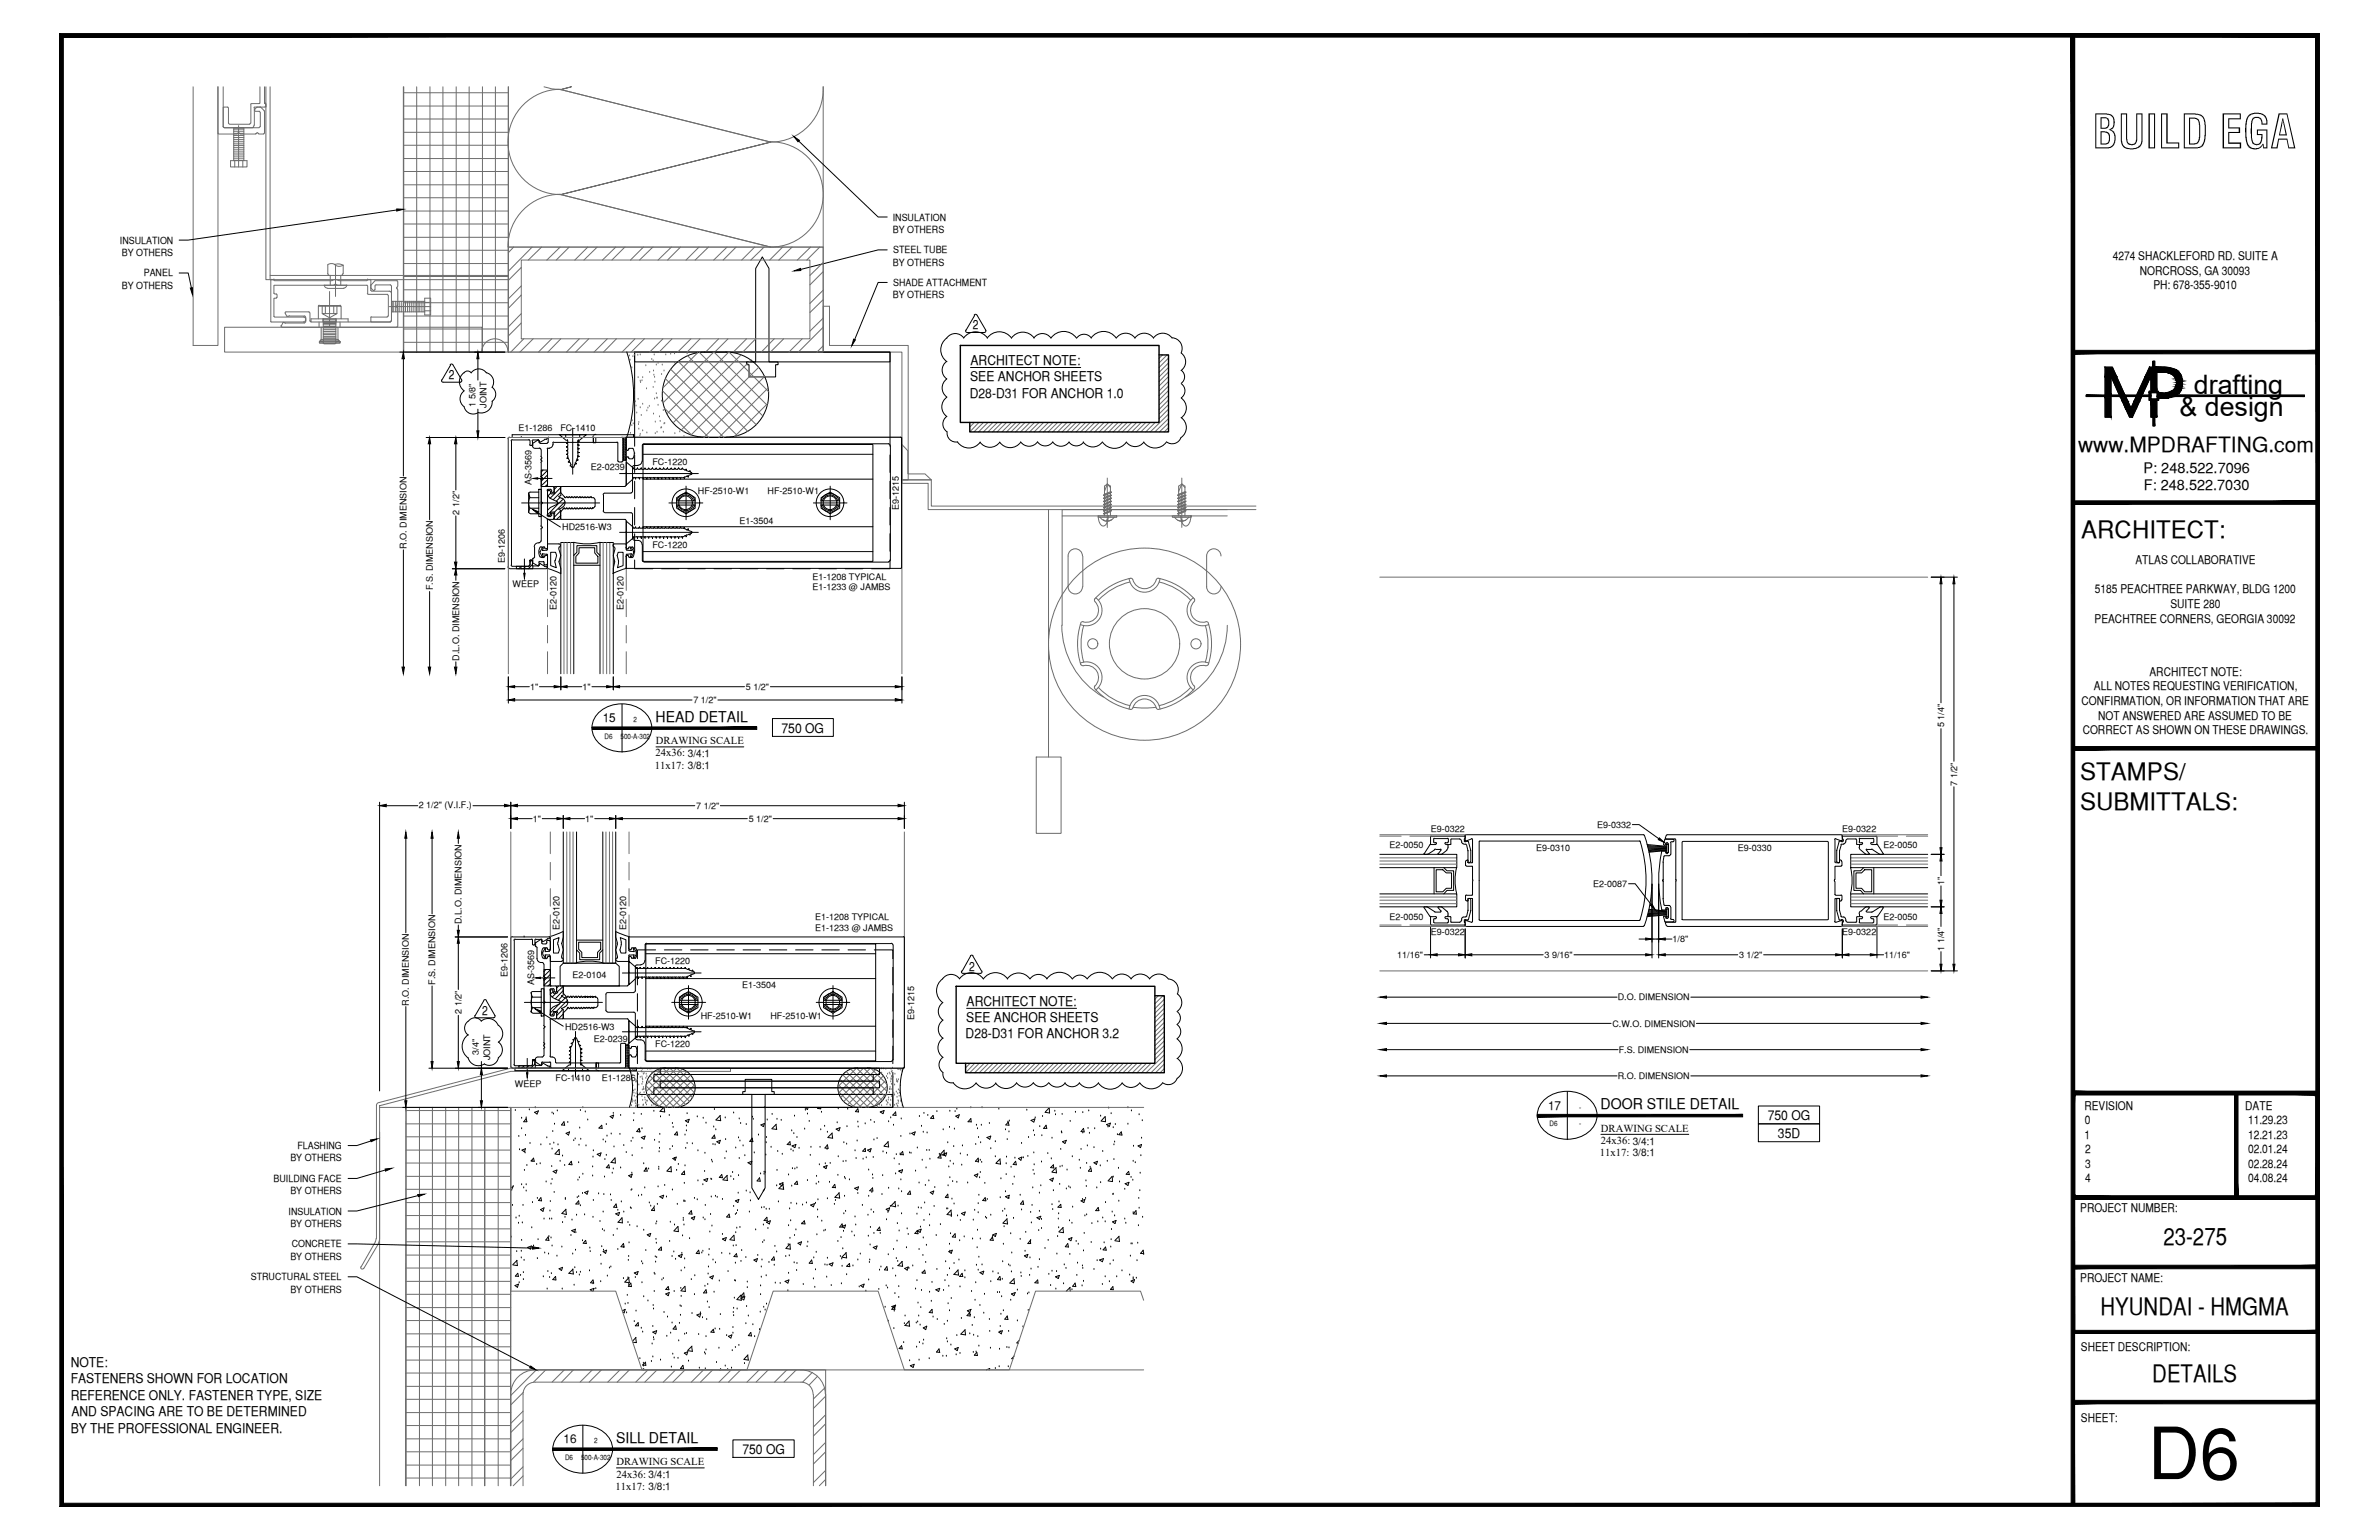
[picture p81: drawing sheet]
<svg xmlns="http://www.w3.org/2000/svg" width="432mm" height="279mm" viewBox="0 0 432 279" stroke-linecap="round" stroke-linejoin="round" font-family="sans-serif">
<defs><g id="words">
<text font-size="13.1" x="389.8" y="268.4">D6</text>
<text font-size="8.5" x="379.8" y="26.9">BUILD EGA</text>
<g font-size="4.9">
<text x="398.2" y="71.5">drafting</text>
<text x="395.6" y="75.5">&amp; design</text>
</g>
<g font-size="4.4">
<text x="377.8" y="97.5">ARCHITECT:</text>
<text x="377.6" y="141.5">STAMPS/</text>
<text x="377.6" y="146.9">SUBMITTALS:</text>
<text x="392.7" y="225.8">23-275</text>
<text x="381.3" y="238.5">HYUNDAI - HMGMA</text>
<text x="390.7" y="250.7">DETAILS</text>
</g>
<text font-size="3.8" x="377.2" y="82">www.MPDRAFTING.com</text>
<g font-size="2.7">
<text x="119" y="130.9">HEAD DETAIL</text>
<text x="290.5" y="201.2">DOOR STILE DETAIL</text>
<text x="111.8" y="261.7">SILL DETAIL</text>
</g>
<g font-size="2.6">
<text x="389.1" y="85.8">P: 248.522.7096</text>
<text x="389.1" y="89">F: 248.522.7030</text>
</g>
<g font-size="2.4">
<text x="176.1" y="69.2">SEE ANCHOR SHEETS</text>
<text x="176.1" y="66.2">ARCHITECT NOTE:</text>
<text x="176" y="72.1">D28-D31 FOR ANCHOR 1.0</text>
<text x="141.9" y="132.9">750 OG</text>
<text x="175.4" y="185.4">SEE ANCHOR SHEETS</text>
<text x="175.5" y="182.4">ARCHITECT NOTE:</text>
<text x="175.3" y="188.4">D28-D31 FOR ANCHOR 3.2</text>
<text x="320.9" y="203.2">750 OG</text>
<text x="322.7" y="206.4">35D</text>
<text x="12.8" y="248">NOTE:</text>
<text x="12.8" y="251">FASTENERS SHOWN FOR LOCATION</text>
<text x="12.8" y="253.9">REFERENCE ONLY. FASTENER TYPE, SIZE</text>
<text x="13" y="257">AND SPACING ARE TO BE DETERMINED</text>
<text x="12.8" y="260">BY THE PROFESSIONAL ENGINEER.</text>
<text x="134.7" y="263.7">750 OG</text>
</g>
<g font-size="2.3">
<text x="176.6" y="59.8">2</text>
<text x="81.5" y="68.8">2</text>
<text x="175.9" y="176.1">2</text>
<text x="87.5" y="184.1">2</text>
</g>
<g font-size="2.2">
<text x="383.5" y="47.1">4274 SHACKLEFORD RD. SUITE A</text>
<text x="388.4" y="49.8">NORCROSS, GA 30093</text>
<text x="390.8" y="52.5">PH: 678-355-9010</text>
<text x="380.2" y="107.6">5185 PEACHTREE PARKWAY, BLDG 1200</text>
<text x="387.6" y="102.3">ATLAS COLLABORATIVE</text>
<text x="380.2" y="113">PEACHTREE CORNERS, GEORGIA 30092</text>
<text x="394" y="110.3">SUITE 280</text>
<text x="380" y="125.2">ALL NOTES REQUESTING VERIFICATION,</text>
<text x="390.1" y="122.6">ARCHITECT NOTE:</text>
<text x="109.4" y="131.1">15</text>
<text x="377.8" y="127.9">CONFIRMATION, OR INFORMATION THAT ARE</text>
<text x="380.8" y="130.6">NOT ANSWERED ARE ASSUMED TO BE</text>
<text x="378" y="133.2">CORRECT AS SHOWN ON THESE DRAWINGS.</text>
<text x="281" y="201.4">17</text>
<text x="378.3" y="201.3">REVISION</text>
<text x="378.4" y="204">0</text>
<text x="407.5" y="201.3">DATE</text>
<text x="408" y="204">11.29.23</text>
<text x="378.3" y="206.6">1</text>
<text x="378.5" y="209.2">2</text>
<text x="408" y="206.6">12.21.23</text>
<text x="408" y="209.2">02.01.24</text>
<text x="378.5" y="211.9">3</text>
<text x="378.5" y="214.5">4</text>
<text x="408" y="211.9">02.28.24</text>
<text x="408" y="214.5">04.08.24</text>
<text x="377.6" y="219.9">PROJECT NUMBER:</text>
<text x="377.6" y="232.5">PROJECT NAME:</text>
<text x="377.7" y="245.2">SHEET DESCRIPTION:</text>
<text x="377.7" y="257.9">SHEET:</text>
<text x="102.3" y="261.9">16</text>
</g>
<g font-size="1.9">
<text x="119" y="137.2">24x36: 3/4:1</text>
<text x="119.1" y="135.1">DRAWING SCALE</text>
<text x="118.9" y="139.4">11x17: 3/8:1</text>
<text x="290.4" y="209.7">11x17: 3/8:1</text>
<text x="290.6" y="205.4">DRAWING SCALE</text>
<text x="290.6" y="207.5">24x36: 3/4:1</text>
<text x="111.9" y="265.9">DRAWING SCALE</text>
<text x="111.9" y="268.1">24x36: 3/4:1</text>
<text x="111.7" y="270.3">11x17: 3/8:1</text>
</g>
<g font-size="1.8">
<text x="162.1" y="40">INSULATION</text>
<text x="21.8" y="44.3">INSULATION</text>
<text x="22.1" y="46.4">BY OTHERS</text>
<text x="162.1" y="42.2">BY OTHERS</text>
<text x="162.1" y="46">STEEL TUBE</text>
<text x="22.1" y="52.4">BY OTHERS</text>
<text x="26.1" y="50.2">PANEL</text>
<text x="162.1" y="48.2">BY OTHERS</text>
<text x="162.1" y="51.9">SHADE ATTACHMENT</text>
<text x="162.1" y="54.1">BY OTHERS</text>
<text x="54" y="208.5">FLASHING</text>
<text x="49.7" y="214.4">BUILDING FACE</text>
<text x="52.7" y="210.7">BY OTHERS</text>
<text x="52.4" y="220.4">INSULATION</text>
<text x="52.7" y="216.7">BY OTHERS</text>
<text x="52.7" y="222.6">BY OTHERS</text>
<text x="53" y="226.3">CONCRETE</text>
<text x="45.5" y="232.3">STRUCTURAL STEEL</text>
<text x="52.7" y="228.5">BY OTHERS</text>
<text x="52.7" y="234.5">BY OTHERS</text>
</g>
<g font-size="1.6">
<text x="86.3" y="73.8" transform="rotate(-90 86.3 73.8)">1 5/8&quot;</text>
<text x="88.3" y="74" transform="rotate(-90 88.3 74)">JOINT</text>
<text x="94.1" y="78.2">E1-1286</text>
<text x="101.7" y="78.2">FC-1410</text>
<text x="96.5" y="88.1" transform="rotate(-90 96.5 88.1)">AS-3569</text>
<text x="107.3" y="85.3">E2-0239</text>
<text x="118.4" y="84.3">FC-1220</text>
<text x="126.7" y="89.5">HF-2510-W1</text>
<text x="139.3" y="89.5">HF-2510-W1</text>
<text x="83.3" y="93.3" transform="rotate(-90 83.3 93.3)">2 1/2&quot;</text>
<text x="134.2" y="95.1">E1-3504</text>
<text x="163.1" y="92.5" transform="rotate(-90 163.1 92.5)">E9-1215</text>
<text x="73.8" y="99.6" transform="rotate(-90 73.8 99.6)">R.O. DIMENSION</text>
<text x="102" y="96.2">HD2516-W3</text>
<text x="118.4" y="99.4">FC-1220</text>
<text x="78.5" y="107.1" transform="rotate(-90 78.5 107.1)">F.S. DIMENSION</text>
<text x="91.6" y="102.2" transform="rotate(-90 91.6 102.2)">E9-1206</text>
<text x="93" y="106.6">WEEP</text>
<text x="147.4" y="105.2">E1-1208 TYPICAL</text>
<text x="147.4" y="107.1">E1-1233 @ JAMBS</text>
<text x="101" y="110.7" transform="rotate(-90 101 110.7)">E2-0120</text>
<text x="113.2" y="110.7" transform="rotate(-90 113.2 110.7)">E2-0120</text>
<text x="83.3" y="119.9" transform="rotate(-90 83.3 119.9)">D.L.O. DIMENSION</text>
<text x="96.2" y="125.2">1&quot;</text>
<text x="105.7" y="125.2">1&quot;</text>
<text x="135.4" y="125.2">5 1/2&quot;</text>
<text x="125.9" y="127.6">7 1/2&quot;</text>
<text x="352.9" y="132" transform="rotate(-90 352.9 132)">5 1/4&quot;</text>
<text x="355.2" y="142.6" transform="rotate(-90 355.2 142.6)">7 1/2&quot;</text>
<text x="76" y="146.6">2 1/2&quot; (V.I.F.)</text>
<text x="96.7" y="149.1">1&quot;</text>
<text x="106.2" y="149.1">1&quot;</text>
<text x="126.4" y="146.7">7 1/2&quot;</text>
<text x="135.9" y="149.1">5 1/2&quot;</text>
<text x="252.2" y="153.9">E2-0050</text>
<text x="259.7" y="151">E9-0322</text>
<text x="278.8" y="154.3">E9-0310</text>
<text x="289.9" y="150.2">E9-0332</text>
<text x="315.4" y="154.3">E9-0330</text>
<text x="334.4" y="151">E9-0322</text>
<text x="341.9" y="153.9">E2-0050</text>
<text x="289.2" y="160.9">E2-0087</text>
<text x="352.9" y="160.6" transform="rotate(-90 352.9 160.6)">1&quot;</text>
<text x="83.8" y="167.6" transform="rotate(-90 83.8 167.6)">D.L.O. DIMENSION</text>
<text x="148" y="166.9">E1-1208 TYPICAL</text>
<text x="252.2" y="166.9">E2-0050</text>
<text x="341.9" y="166.9">E2-0050</text>
<text x="101.5" y="168.7" transform="rotate(-90 101.5 168.7)">E2-0120</text>
<text x="113.7" y="168.7" transform="rotate(-90 113.7 168.7)">E2-0120</text>
<text x="148" y="169">E1-1233 @ JAMBS</text>
<text x="253.6" y="173.8">11/16&quot;</text>
<text x="259.7" y="169.7">E9-0322</text>
<text x="280.4" y="173.8">3 9/16&quot;</text>
<text x="303.6" y="170.9">1/8&quot;</text>
<text x="315.7" y="173.8">3 1/2&quot;</text>
<text x="334.4" y="169.7">E9-0322</text>
<text x="342" y="173.8">11/16&quot;</text>
<text x="352.9" y="172.5" transform="rotate(-90 352.9 172.5)">1 1/4&quot;</text>
<text x="79" y="178.7" transform="rotate(-90 79 178.7)">F.S. DIMENSION</text>
<text x="92.1" y="177.2" transform="rotate(-90 92.1 177.2)">E9-1206</text>
<text x="97" y="178.7" transform="rotate(-90 97 178.7)">AS-3569</text>
<text x="103.9" y="177.4">E2-0104</text>
<text x="118.9" y="174.9">FC-1220</text>
<text x="134.7" y="179.2">E1-3504</text>
<text x="74.2" y="182.4" transform="rotate(-90 74.2 182.4)">R.O. DIMENSION</text>
<text x="83.8" y="184" transform="rotate(-90 83.8 184)">2 1/2&quot;</text>
<text x="127.2" y="184.8">HF-2510-W1</text>
<text x="139.8" y="184.8">HF-2510-W1</text>
<text x="165.9" y="185" transform="rotate(-90 165.9 185)">E9-1215</text>
<text x="293.6" y="181.5">D.O. DIMENSION</text>
<text x="86.9" y="191.4" transform="rotate(-90 86.9 191.4)">3/4&quot;</text>
<text x="102.6" y="186.8">HD2516-W3</text>
<text x="107.8" y="189">E2-0239</text>
<text x="118.9" y="190">FC-1220</text>
<text x="292.7" y="186.2">C.W.O. DIMENSION</text>
<text x="293.8" y="191">F.S. DIMENSION</text>
<text x="89" y="192.3" transform="rotate(-90 89 192.3)">JOINT</text>
<text x="93.5" y="197.2">WEEP</text>
<text x="100.8" y="196.1">FC-1410</text>
<text x="109.2" y="196.1">E1-1286</text>
<text x="293.6" y="195.8">R.O. DIMENSION</text>
</g>
<g font-size="1.3">
<text x="115" y="131.1">2</text>
<text x="109.7" y="134">D6</text>
<text x="112.6" y="134">500-A-302</text>
<text x="286.6" y="201.4">-</text>
<text x="281.2" y="204.3">D6</text>
<text x="286.6" y="204.3">-</text>
<text x="107.8" y="261.9">2</text>
<text x="102.6" y="264.8">D6</text>
<text x="105.5" y="264.8">500-A-302</text>
</g>
</g></defs>
<!-- layer: COMPONENTS -->
<g fill="none" stroke="#000" stroke-width=".18">
<path d="M92.3 79.6v23.3M92.5 79.3l-.3 .3M92.5 79.4h6.7M93 79.8l-.2 .2M93 79.8h3M94.6 79.4h.1M96 79.8l.1 .1M96.2 79.9v.8M96.7 79.8l-.1 .2M96.8 79.8h.9M97.7 79.8l.2 .3M98.9 79.8l-.8 .4-.2-.2"/>
<path d="M99.2 79.4l.1 .1-.1 .2M99.2 79.7h-.4M113.6 79.4l.1-.1h49.8l.1 .2M113.7 79.4v2.1M163.6 79.5v23.5M92.8 80v22.6M96.1 80.7l.2 .1M96.3 80.8h.2M96.6 80.7l-.2 .1M96.6 80v.7M101.7 94.1l.1 .1M101.7 88.4v.9"/>
<path d="M101.7 89.3l.1 .1M101.8 92.8l-.1 1.3M101.8 89.4l.6 .7M101.8 88.3l-.1 .1M101.9 88.3h11.6M101.9 94.2h11.6M102.2 92.4l-.4 .4M102.2 92.3v.1M102.3 92.2h.2M102.4 92.2l-.2 .1M102.4 90.1h.1M102.5 90.2l.1 .1"/>
<path d="M102.5 92.2l.1 .1M102.5 90.2h.2M102.5 92.3h.2M102.8 90.2h.1M102.8 92.2h.1l.1 .1M102.8 90.2l-.1 .1M102.8 92.2l-.1 .1M103 90.2l.1 .1M103 90.2h.2M103 92.3h.2M103.3 90.2l-.1 .1M103.3 90.2h.1"/>
<path d="M103.3 92.2h.1M103.3 92.2l-.1 .1M103.4 90.2l.1 .1M103.4 92.2l.1 .1M103.5 92.3h.1M103.5 90.2h.1M103.7 90.2h.2M103.7 92.2h.1l.1 .1M103.8 90.2l-.2 .1M103.8 92.2l-.1 .1M103.9 90.2l.1 .1M104 90.2h.1"/>
<path d="M104 92.3h.1M104.2 90.2l-.1 .1M104.2 90.2h.2M104.2 92.2h.2M104.3 92.2l-.2 .1M104.4 92.2l.1 .1M104.4 90.2l.1 .1M104.4 92.3h.2M104.4 90.2h.2M104.7 92.2h.1l.1 .1M104.7 90.2h.1M104.7 92.2l-.1 .1"/>
<path d="M104.7 90.2l-.1 .1M104.9 90.2l.1 .1M104.9 92.3h.2M104.9 90.2h.2M105.2 90.2l-.1 .1M105.2 92.2h.1M105.2 92.2l-.1 .1M105.3 90.2h-.1M105.3 90.2l.1 .1M105.4 90.2h.1M105.4 92.3h-.1M105.5 92.3h.1"/>
<path d="M105.6 92.2l-.1 .1M105.6 90.2l-.1 .1M105.6 92.2l.3 .1M105.6 90.2h-.1M105.7 90.2h.1M105.7 92.2v.1M105.8 92.2l.1 .1M105.9 90.3h.1M105.9 92.3h.1M106.1 92.2l-.1 .1M106.1 92.2h.2M106.1 90.2h.1"/>
<path d="M106.2 90.2h.1M106.2 92.2l-.1 .1M106.3 90.2h.2M106.4 90.2v.1M106.4 92.3h-.1M106.4 92.3h.1M106.5 92.3l.1-.2 .2 .2M106.6 90.2l-.1 .1M106.6 90.2h-.1M106.6 90.2h.2M106.6 92.2v.1M106.8 92.2v.1"/>
<path d="M106.9 90.3h.1M106.9 92.3h.1M107 92.2v.1M107.1 92.2h.1M107.1 90.2h-.1M107.1 90.2h.1M107.1 92.2v.1M107.3 90.2h.1M107.3 90.2l.1 .1M107.3 92.3h.1M107.4 92.3h.1M107.4 90.3h.4l.1 .3"/>
<path d="M107.6 92.3h.1M107.6 92.1l-.2 .2M107.6 92.2h.1M107.9 91.9l-.2 .2M108 90.6v1.3M109.5 92.7l.3 .3M109.5 89.8v2.9M109.8 89.5l-.3 .3M109.8 89.5h4.8M109.8 93h4.8M113.4 94.2l.2 .2M113.6 88l-.2 .2"/>
<path d="M113.6 81.4l.2 .3M113.6 99.3l.2 .3M113.7 85.9h.1M113.7 96.6h.1M113.7 83.1v5M113.7 94.4v5M113.8 82.9l-.2 .2M113.9 82.9h.1M113.9 81.7h.1M113.9 99.6h.1M114 82.9v.1M114 81.6v.1"/>
<path d="M114 99.5v.1M114.1 83v.1M114.1 99.4v.1M114.1 83.1l.1 .1M114.2 81.3l-.1 .3M114.2 99.3h-.1M114.2 83.2h.6M114.2 81.3h.6M114.2 99.3h.6M114.5 93l.3 .3M114.8 81.3l.1 .1M114.8 99.3h.1"/>
<path d="M114.8 97.7l.3 .3M114.8 89.1l-.3 .3M114.8 93.3v4.4M114.9 83.1l-.1 .1M114.9 81.4a1.81 1.81 0 0 1 0 1.8M114.9 99.3a1.81 1.81 0 0 1 0 1.8M115.1 84.5l-.3 .2v4.5M115.1 84.5h.7M115.1 98h.7M115.2 82.3h.1M115.8 98a.73 .73 0 0 1 .7 .8M116.5 83.7a.73 .73 0 0 1-.7 .7"/>
<path d="M116.6 98.8v2.8l.3 .3M161.3 80.5l.2 .3M161.3 80.5h-44.4l-.3 .3v2.9M161.6 80.8v20.9M92.2 102.8l.3 .3M92.5 103.2h6.7M92.8 102.5l.2 .2M93 102.7h3M94.6 103.2h.1M96.1 102.5l-.1 .2M96.2 101.8v.8M96.3 101.6l-.2 .2"/>
<path d="M96.3 101.7h.2M96.4 101.6l.2 .2M96.6 102.5l.1 .2M96.6 101.8v.8M96.8 102.7h.9M97.9 102.6l.1-.4 .9 .5M97.9 102.5l-.2 .2M98.8 102.7h.1M98.9 102.8h.3M99.2 102.8l.1 .2-.1 .1M113.7 101v2.1M113.8 100.8l-.2 .2"/>
<path d="M113.9 100.8h.1M114 100.8v.1M114.1 100.9l.1 .2M114.2 101.2h.6M114.9 101l-.1 .1M115.2 100.2h.1M116.9 102h44.4M161.5 101.6l-.2 .3M163.6 103l-.1 .1h-49.8l-.1-.1M265.9 152.4l.2 .1M266 151.4l-.1 1.1M266.1 151.4h32.2l.1 .2"/>
<path d="M266.1 156.2l-.1 .7 .2 .2M266.2 157.2h1M266.3 156l.1 .1M266.3 156l-.2 .1M266.4 156.1v.4M266.4 156.4l.1 .1M266.6 156.5h.6M267.1 152.2l.2 .1M267.1 152.2l-1 .4M267.2 157.2l.1 .1v2.3M267.3 156.4l-.1 .1M267.3 152.3v4.2"/>
<path d="M267.3 160v2.3M267.3 159.5v.1M267.3 159.7v.1M267.3 159.8v.1M268.5 152.7v14.2M268.6 152.6l-.1 .1M268.6 152.6h29M297.6 152.6l.1 .1M297.7 152.6a23.9 23.9 0 0 1 0 14.2M298.5 151.5a25 25 0 0 1 0 16.4M302.3 152l.1 .1M302.4 152.2l1.7 .1"/>
<path d="M302.4 151.5l-.1 .5M302.6 151.4l-.1 .2M302.6 151.4h31.7M304.2 159.5v.3M304.2 152.3v7.3M304.2 160v7.3M304.2 159.8v.1M305.3 152.8l.1-.1h26.3l.2 .1v14h-26.6zM332.9 159.8l.1 .1M333 159.7v.1M333 159.5l-.1 .1M333.1 152.3v4.1"/>
<path d="M333.1 160v2.3M333.1 156.4l.1 .1M333.2 157.2l-.1 .1v2.3M333.2 157.2h1M333.2 152.2l-.2 .1M333.2 152.2l1.1 .4M333.9 156.1v.4h-.7M334 156l-.1 .1M334.1 156l.2 .1M334.2 156.2l.1 .1M334.2 151.4l.1 .1M334.3 157l-.1 .1"/>
<path d="M334.3 156.3v.7M334.3 152.4l-.1 .1M334.4 151.6v.9M92.7 170.2v23.3M93 169.9l-.3 .3M93 170h6.7M93.3 170.6v22.6M93.5 170.4l-.2 .2M93.5 170.4h3M95.1 170h.1M96.5 170.4l.1 .1M96.6 170.6v.7"/>
<path d="M96.6 171.3l.2 .1M96.8 171.4h.2M97.1 171.3l-.2 .1M97.1 170.6v.7M97.3 170.4l-.2 .1M97.3 170.4h.9M98.2 170.4l.2 .1M98.3 170.7l.2 .1M98.4 170.6v.1M99.4 170.4l-.8 .4M99.7 169.9l.1 .2-.1 .1M99.7 170.3h-.4"/>
<path d="M102.2 179v1.2M102.3 178.9l-.1 .1M102.4 178.9h11.5M114 178.7l-.1 .1M114.1 170.1v2l.2 .2M114.1 173.7v5M114.2 176.5h.1M114.2 169.9l-.1 .1M114.2 170h49.8M114.3 173.5l-.2 .2M114.4 172.3h.1M114.4 173.5h.1"/>
<path d="M114.5 173.5l.1 .1M114.6 172.2l-.1 .1M114.6 173.7v.1M114.6 173.8l.1 .1M114.7 172l-.1 .2M114.7 172h.7M115.3 179.7l-.3 .3M115.3 175.4v4.4M115.4 173.8l-.7 .1M115.4 172a1.81 1.81 0 0 1 0 1.8M115.6 172.9h.1M116.3 175.1h-.8l-.2 .3"/>
<path d="M117 174.3a.73 .73 0 0 1-.7 .7M117.4 171.1l-.3 .3v2.9M117.4 171.2h44.4M161.8 171.1l.3 .3M162.1 171.4v20.9M164 169.9l.1 .2M164.1 170.1v23.5M265.9 167.1v.9M265.9 168l.1 .1M266 163.2l.1 .2M266.1 168.1h32.2M266.1 167l1 .3"/>
<path d="M266.1 166.9l-.2 .1M266.1 163.4l.2 .1M266.2 162.4l-.2 .1v.8M266.2 162.4h1M266.4 163.4h-.1M266.4 163.1v.3M266.5 163l-.1 .1M266.6 163h.6M267.2 163l.1 .1M267.3 162.3l-.1 .1M267.3 163.1v4.1M267.3 167.2l-.2 .1"/>
<path d="M268.5 166.8l.1 .1M268.6 167h29M297.7 166.9h-.1M298.4 167.9l-.1 .1M302.3 167.4l.1 .5M302.4 167.3l-.1 .1M302.5 167.9l.1 .1M302.6 168.1h31.7M304.1 167.2l-1.7 .1M333 167.2l.2 .1M333.1 163.1v4.1M333.1 162.3l.1 .1"/>
<path d="M333.2 163l-.1 .1M333.2 163h.7v.4M333.2 162.4h1M333.9 163.4h.1M334.2 162.4l.1 .1M334.2 166.9l.1 .1M334.3 163.2l-.1 .2M334.3 167l-1.1 .3M334.3 163.4l-.2 .1M334.3 162.5v.8M334.3 168l-.1 .1M334.4 167.1v.9"/>
<path d="M92.7 193.5l.3 .2M93 193.8h6.7M93.3 193.1l.2 .3h3M95.1 193.8h.1M96.6 193.1l-.1 .2M96.8 192.2l-.2 .2v.8M96.8 192.3h.2M96.9 192.2l.2 .2v.8M97.1 193.1l.2 .2M97.3 193.3h.9M98.4 193.1l-.2 .2M98.4 193v.2"/>
<path d="M98.5 192.9l-.2 .1M98.6 192.9l.8 .5M99.3 193.3l.1 .1M99.4 193.4h.3M99.7 193.4l.1 .2-.1 .1M102.2 184.7l.1 .1M102.2 183.8v.9M102.2 180.2h.1M102.3 180.3l.4 .4M102.4 184.8h11.5M102.7 180.8l.1 .1M102.9 183.1l-.7 .6"/>
<path d="M103 182.9l-.1 .1M103 182.8l.3 .1M103 180.8h.2M103.1 180.8l-.3 .1M103.1 182.8l-.1 .2M103.3 180.8v.1M103.3 183h.1M103.3 180.9h.1M103.4 180.9l.2-.2 .2 .2M103.5 182.8h.1l.2 .1M103.6 182.8l-.2 .1M103.7 183h.2"/>
<path d="M104 180.8h.1M104 182.8l.3 .1M104 180.8l-.3 .1M104 182.8l-.1 .1M104.2 180.8l.1 .1M104.2 183h.2M104.2 180.9h.2M104.4 180.9l.2-.2 .1 .2M104.5 182.8h.1l.1 .1M104.5 182.8l-.1 .1M104.7 183h.1M104.9 180.8h.2"/>
<path d="M104.9 182.8l.3 .1M105 180.8l-.3 .1M105 182.8l-.1 .1M105.2 180.8v.1M105.2 180.9h.1M105.2 183h.1M105.3 180.9l.2-.2 .2 .2M105.4 182.8h.2l.1 .1M105.5 182.8l-.2 .1M105.6 183h.2M105.9 180.9h-.3M105.9 182.8h.1"/>
<path d="M105.9 180.8h-.1M105.9 180.8h.1M105.9 182.8v.1M106 180.8h.1M106 182.8l.1 .1M106.1 182.8v.1M106.1 180.9h.2M106.2 180.9h.1M106.2 182.9h.1M106.3 180.9h.1M106.4 180.8h-.1M106.4 180.8h.1"/>
<path d="M106.4 182.8v.1M106.5 180.8h.1M106.5 182.8l-.2 .1M106.6 182.8v.1M106.6 180.9h.1M106.7 182.9h.1M106.8 180.9h-.2M106.8 180.8h.1M106.9 180.8h.1M106.9 182.8v.1M107 180.8h.1M107 182.8l-.3 .1"/>
<path d="M107 182.8l.1 .1M107.1 180.9h.1M107.1 182.9h.2M107.3 180.9h.1M107.3 180.8h.1M107.4 180.8h.1M107.4 182.8l-.1 .1M107.5 182.8l-.3 .1M107.5 182.8v.1M107.5 182.8l.1 .1M107.6 180.9h.1M107.6 182.9h.1"/>
<path d="M107.7 182.8v.1M107.8 180.9h-.3M107.8 180.8h-.1M107.8 182.9h.1M107.8 180.8h.1M107.9 182.8l-.1 .1M107.9 182.8h.3M107.9 180.8h.1M108 180.9h.1M108.1 180.9h.1M108.2 180.9l.3 .3M108.5 182.5l-.3 .3"/>
<path d="M108.5 181.2v1.3M110 183.3l.3 .3M110 180.4v2.9M110.3 180.1l-.3 .3M110.3 183.6h4.8M110.3 180.1h4.8M113.9 184.8l.1 .2M114.1 185v5M114.1 190l.2 .2M114.2 187.2h.1M114.2 193.8h49.8M114.4 190.2h.1"/>
<path d="M114.5 191.4l.1 .1M114.5 191.4l-.3 .1-.1 .1v2.1h.1M114.6 190.1l-.1 .1M114.6 191.5l.1 .2M114.6 190v.1M114.7 189.9l-.1 .1M114.7 189.9h.7M114.7 191.8h.6M115 183.6l.3 .3M115.3 188.3l.3 .3M115.3 184v4.3M115.4 191.7h-.1"/>
<path d="M115.4 189.9a1.81 1.81 0 0 1 0 1.8M115.6 190.8h.1M115.6 188.7h.7M116.3 188.7a.73 .73 0 0 1 .7 .7M117.1 189.4v2.8l.3 .3M117.4 192.6h44.4M162.1 192.2l-.3 .3M164.1 193.6l-.1 .1"/>
</g>
<!-- layer: COMPONENTS2 -->
<g fill="none" stroke="#000" stroke-width=".18">
<path d="M97.8 79.9l-.2-.1-.8 .6M97.9 79.9v.4M99.5 79.5v.8M99.6 79.3l-.2 .2M99.6 79.4h13.3M112.9 79.3l.1 .2M113.1 79.5v4.1M96.6 80.9l.3 .4h.2M96.7 80.5v.4M96.7 80.3l-.1 .2M97 99.3v1.9M97.2 81.3h.7"/>
<path d="M97.7 98.5a.73 .73 0 0 0-.7 .7M97.7 98.5h.2M97.9 80.2l.1 .2M97.9 81.3l.3 .3M98 99.3a1.81 1.81 0 0 0 0 1.8M98 80.5h1.3M98.2 98.1l-.3 .3M98.2 95.4v.1M98.2 86.5v.1M98.2 83.4l.1 .1M98.2 82.8l.1 .1M98.2 99.2l-.1 .1"/>
<path d="M98.2 95.9v.1M98.2 86.9v.1M98.2 87.1l.1 3.9M98.2 99.3h.5M98.2 81.6v1.2M98.2 83.4h.1M98.2 83.9v2.6M98.2 91.5v3.9M98.2 96v2.2M98.3 83.8l-.1 .1M98.3 83.2l-.1 .1M98.3 91.4l-.1 .1"/>
<path d="M98.3 83.5v.3M98.3 83v.2M98.3 95.6l.1 .1M98.3 91.1l.1 .1M98.3 86.6l.1 .1M98.4 95.6v.1M98.4 91.2v.1M98.4 86.7v.1M98.4 95.8l-.1 .1M98.4 91.3l-.1 .1M98.4 86.9l-.1 .1M98.7 99.2l.2 .1"/>
<path d="M98.9 99.4l.1 .1M99 99.6h.2M99.3 88.1l.2 .2M99.3 93.5l.2 .2M99.4 99.3l-.2 .3M99.4 81.5v6.6M99.4 89v4.5M99.4 94.4v5M99.4 80.2l-.1 .2M99.5 81.3l-.2 .1M99.5 88.8l-.2 .1M99.5 94.2l-.2 .1"/>
<path d="M99.5 88.3h.9l.1 .1M99.5 81.3h.3M99.5 88.8h.4M99.5 93.7h.4M99.9 88.8l.2 .1M100.1 89.2l.1 .1M100.1 93.5l-.2 .2M100.1 89v.2M100.1 93.3v.2M100.2 93.1l-.1 .1M100.3 93.1l.2 .1M100.3 89.4h.1"/>
<path d="M100.3 80.7a.6 .6 0 0 1-.6 .6M100.4 80.4v.3M100.5 80.2l-.2 .2M100.5 80.3h11.5M100.5 89.2l-.1 .1M100.5 94.1l-.1 .1h-.9M100.6 88.5v.7M100.6 93.3v.8M112 80.2l.1 .2M112.1 83.6l.2 .2M112.1 80.4v3.2M112.3 83.8h.6"/>
<path d="M113 83.6l-.1 .2M96.6 101.9l.1 .2M96.7 101.5v.5M96.8 102.2l.9 .5M97 101.1l-.4 .3M97.8 102.5l-.2 .1M97.9 102v.6M97.9 101.9l-.1 .1M98 101.9h.6M98.1 101l.1 .1M98.2 101.2h.5M98.6 101.9l.1 .1"/>
<path d="M98.7 102v.4M98.7 102.3l.2 .2h.3M98.9 101l-.2 .1M99 100.8l-.1 .1M99 100.8h.2M99.2 100.7l.2 .2M99.3 102.3l-.1 .2M99.4 101v1.4M259.7 151.8v1.4M259.7 151.7v.1M259.8 153.2h.8M259.8 151.7h6.1"/>
<path d="M260.2 152.7l.1 .1M260.3 152.1l-.1 .7M260.3 152.9h.3M260.3 152.1h2.5M260.6 152.8l.1 .2-.1 .2M262.4 152.8l-.1 .2 .1 .2M262.4 152.9h.4M262.4 153.2h.9M262.7 152.1l.1 .1M262.8 152.7l-.1 .1M262.9 152.2v.6M263.3 152.3l-.1 .9"/>
<path d="M263.4 152.2l-.1 .1M263.5 152.2h1.4l.3 .2v.2M265.3 152.7l.1 .2 .3 .2M265.3 152.6v.2M265.7 153.2h.4M265.7 152.6l.1 .1M265.8 152.2l-.1 .1M265.8 152.3v.3M265.8 151.6l.1 .1M265.9 152.7h.2M265.9 152.1h-.1M265.9 151.8v.3"/>
<path d="M266 153.2h.1M266.2 153.3l.2 1.1v2.1M266.3 152.6l.1 .1M266.4 152.6l-.4 .1M266.4 154.3h.1M266.4 156.4l.1 .1M266.5 152.7l.5 1.6v2M266.6 156.5h.2M266.9 154.2v.1M266.9 156.3l-.2 .2M301.6 154.6a25 25 0 0 0 0 10.3M301.8 159.7l.1 .2-.1-.1"/>
<path d="M301.8 154.4l-.2 .1M301.8 154.4h.4l.2 .2M301.8 159.7h.1M301.9 156.5v3.1M301.9 160v3.1M301.9 159.5l-.1 .2M301.9 156.4h.1M301.9 153.2l.1 .1M302.1 153.4h.2M302.2 155.3a.47 .47 0 0 0-.3 .6v.5M302.2 155.3h.8M302.3 152.2l-.2 .1-.2 .8"/>
<path d="M302.3 152.3h1.4M302.3 154.7l.2 .1M302.4 153.1l-.2 .2M302.4 154.6v.1M302.5 152.9l-.2 .2M302.5 152.9h.1M302.5 154.9h.1M302.6 152.9l.2 .2M302.8 154.7l-.2 .1M302.8 153.1v1.6M303.2 155l-.3 .3M303.3 152.9v2.1"/>
<path d="M303.6 152.3l.2 .2-.2 .2M303.7 152.7h-.3l-.2 .2M333.4 154.2v.1M333.8 156.4l-.2 .1M333.9 154.3h.1M333.9 152.6h-.1a6.6 6.6 0 0 0-.4 3.8l.1 .1M334 152.6l.3 .1M334.2 152.6v.1M334.2 153.3l-.3 1.1v2.1M334.2 153.2h-.1M334.3 152.7h.2M334.3 153.2h.3"/>
<path d="M334.4 151.8v.3M334.4 152.1h.1M334.4 151.6l-.1 .1M334.5 151.7h6.1M334.5 152.2v.1M334.5 152.6l-.1 .1M334.6 152.3v.3M335 152.7l-.2 .4h-.2M335 152.6v.2M335.4 152.2l-.3 .2-.1 .2M335.4 152.2h1.5M336.8 152.2l.1 .1"/>
<path d="M337 152.3v.9h.9M337.4 152.7l.1 .1M337.5 152.2v.6M337.5 152.1l-.1 .1M337.6 152.9h.3M337.6 152.1h2.4M337.9 152.8l.2 .2-.2 .2M339.7 152.8l-.2 .2 .2 .2M339.7 152.9h.3M339.7 153.2h.9M339.9 152.1l.1 .1M340 152.7l-.1 .1"/>
<path d="M340.1 152.2v.6M340.5 151.7l.1 .1M340.6 153.1l-.1 .1M340.7 151.8v1.4M97.2 171.6l.3 .3M97.2 171.1v.5M97.2 171v.1M97.5 173.9a.73 .73 0 0 0 .7 .7M97.5 172v1.9M98.2 174.6h.2M98.3 170.5l-.1-.1-.9 .6M98.3 171l.2 .2"/>
<path d="M98.4 170.6v.5M98.4 174.6l.3 .3M98.5 171.3h.6M98.5 172.1a1.81 1.81 0 0 0 0 1.7M98.6 173.8l.1 .1M98.7 177.1v.1M98.7 172h-.1M98.7 177.5v.1M98.7 172h.5l.2 .1M98.7 177.7l.1 3.9M98.7 174.9v2.2M98.7 173.9h.6"/>
<path d="M98.8 177.2l.1 .2M98.9 177.5l-.1 .1M98.9 177.3v.2M99.3 171l-.2 .2M99.3 170.8v.3M99.3 170.6l-.1 .2M99.4 173.7l-.2 .2M99.4 172.1l.1 .2M99.4 170.6h.3M99.5 173.5l-.1 .2M99.5 173.5h.2M99.5 172.3h.2"/>
<path d="M99.7 173.5l.2 .2M99.7 170.6l.1 .2M99.8 178.7l.2 .2M99.9 172.1l-.2 .2M99.9 170.8v1.3M99.9 173.7v5.1M99.9 179.6v4.5M100 179.4l-.2 .1M100 179.4h.5M100 178.9h.9M100.4 179.4l.2 .1M100.6 179.8l.1 .2"/>
<path d="M100.6 179.6v.2M100.9 178.9l.1 .1v.8M101 179.8l-.1 .2M259.7 167.7v.1M259.7 166.4v1.3M259.7 166.3v.1M259.8 166.3h.8M260.3 166.7l-.1 .6 .1 .1M260.3 166.7h.3M260.3 167.4h2.5M260.6 166.3l.1 .2-.1 .1M262.4 166.3l-.1 .2 .1 .1"/>
<path d="M262.4 166.7h.4M262.4 166.3h.9M262.7 166.7l.1 .1M262.8 167.3l-.1 .1M262.9 166.8v.5M263.2 166.3l.1 .1M263.3 167.2l.1 .1M263.3 166.4v.9M265.2 167l-.1 .3h-.2h-1.4M265.3 166.8v.2M265.7 166.4l-.3 .1-.1 .2M265.7 166.4h.4"/>
<path d="M265.7 167.2l.1 .1M265.8 167v.3M265.8 167.3l.1 .1M265.9 167.4l-.1 .4h-6M266 166.9h.1M266.1 166.9l-.4 .1M266.1 166.9h.3M266.1 166.2l-.1 .1M266.4 166.9h-.1M266.4 165.1v.1M266.4 163.1v2.1M266.4 165.2l-.2 1.1"/>
<path d="M266.5 163l-.1 .1M266.6 163h.2M266.7 163l.2 .2M266.9 165.2h.1M267 163.2v2l-.5 1.7M301.6 164.9l.2 .2h.5l.1-.2M301.9 163.1v.5a.54 .54 0 0 0 .3 .7M301.9 163v.1M301.9 166.3l.3 .8M302 166.2l-.1 .2M302.1 166.2h.2M302.1 167.1l.2 .2"/>
<path d="M302.2 164.3h.8M302.2 166.2l.2 .3M302.3 167.3h1.4M302.3 166.5l.2 .1M302.4 164.8v.2M302.5 164.7l-.2 .1M302.5 164.7h.1M302.5 166.6h.1M302.6 164.7l.2 .1M302.8 166.5l-.2 .1M302.8 164.8v1.7M302.9 164.3l.3 .3"/>
<path d="M303.2 166.7l.2 .1h.3M303.3 164.6v2.1M303.6 166.8l.2 .2-.2 .3M333.4 165.2l.4 1.7M333.4 165.2h.1M333.5 163l-.1 .2v2M333.6 163l.2 .1M333.8 166.9h.1M333.9 163.1v2.1M333.9 165.2l.3 1.1M333.9 165.1v.1M334.1 166.2l.1 .1"/>
<path d="M334.2 166.9h.1M334.3 166.4h.3M334.3 167.7l.1 .1M334.4 166.9l.1 .1M334.5 167.3l-.1 .5M334.5 167.8h6.1M334.5 166.9h-.5M334.5 167.2v.1M334.6 167v.3M334.6 166.4l.3 .1 .1 .2M335 166.8a.42 .42 0 0 0 .4 .5M335.4 167.3h1.5"/>
<path d="M336.9 167.2l-.1 .1M337 166.4v.9M337.4 167.3l.1 .1M337.5 166.8v.5M337.6 167.4h2.4M337.9 166.3l.2 .2-.2 .1M337.9 166.7l-.5 .1M337.9 166.3l-.9 .1M339.7 166.3l-.2 .2 .2 .1M339.7 166.7l.3 .1M339.7 166.3h.9M340 167.3l-.1 .1"/>
<path d="M340.1 166.8v.5M340.5 166.3l.1 .1M340.6 167.7l-.1 .1M340.7 166.4v1.3M97.2 192.6v.1M97.2 192.3v.3M97.3 192.7l.9 .6M98.3 193.1l-.1 .1M98.4 192.8v.4M98.4 191.8h-1l-.2 .4M98.5 192.7l-.2 .1M98.5 192.7h1.3"/>
<path d="M98.7 191.5l-.3 .3M98.7 186v.1M98.7 189.1l.1 .2M98.7 189.7l.1 .1M98.7 186.5v.1M98.7 182.1v4M98.7 186.6v2.6M98.7 189.7h.1M98.7 190.3v1.2M98.7 181.7l.2 .1M98.8 190.1l-.1 .2M98.8 189.5l-.1 .1"/>
<path d="M98.8 182l-.1 .1M98.8 189.3v.2M98.8 189.9v.3M98.8 186.2l.1 .1M98.9 181.9l-.2 .2M98.9 186.4l-.1 .1M98.9 181.8v.1M98.9 186.2v.1M99.8 192.7l.1 .1M99.8 191.6l.2 .2M99.8 184.1l.2 .2M99.9 185v6.6"/>
<path d="M99.9 193.6l.2 .1M99.9 192.8v.8M100 184.8l-.2 .1M100 191.8h.3M100 184.8h.9M100 184.3h.5M100.1 193.8h13.3M100.2 191.8a.82 .82 0 0 1 .7 1h11.6M100.6 183.9l-.2 .4M100.7 183.7l-.1 .2M100.8 183.7h.1M100.8 180h.1"/>
<path d="M100.9 183.7l.1 .2M101 183.9v.8M101 184.7l-.1 .1M112.6 189.5v3.2l-.1 .1M112.8 189.3l-.2 .2M112.8 189.3h.6l.1 .2M113.5 193.6l-.1 .1M113.5 189.5v4.1"/>
</g>
<!-- layer: Gasket -->
<g fill="none" stroke="#000" stroke-width=".18">
<path d="M113.1 79.4h.6v4.1h-.6zM113.1 79.5h.1M113.1 79.9h.1M113.2 79.8h.1M113.3 79.5h.1M113.3 79.9h.1M113.4 79.8h.1M113.5 79.5h.1M113.5 79.9h.1M113.6 79.8h.1M98.4 99.4h.1M98.4 99.4l-.4 .7"/>
<path d="M98.6 99.4l-.2 .5 .8-.1 .2-.1M101.4 99.3a.29 .29 0 0 0 .3-.3 .29 .29 0 0 0-.2-.3h-2.1v1M101.5 99.3l-.1 .3 .4 1.2-.3 1.1M111.5 98.7a.29 .29 0 0 0-.2 .3 .29 .29 0 0 0 .2 .3M111.6 98.7h2.1v1M111.6 99.3v.3l-.3 1.2 .3 1.1M113.1 80.4h.1M113.1 80.8h.1M113.1 81.3h.1M113.1 81.7h.1M113.1 82.2h.1M113.1 82.6h.1"/>
<path d="M113.1 83.1h.1M113.1 83.5h.1M113.2 80.2h.1M113.2 80.6h.1M113.2 81.1h.1M113.2 81.5h.1M113.2 82h.1M113.2 82.4h.1M113.2 82.9h.1M113.2 83.3h.1M113.3 80.4h.1M113.3 80.8h.1"/>
<path d="M113.3 81.3h.1M113.3 81.7h.1M113.3 82.2h.1M113.3 82.6h.1M113.3 83.1h.1M113.3 83.5h.1M113.4 80.2h.1M113.4 80.6h.1M113.4 81.1h.1M113.4 81.5h.1M113.4 82h.1M113.4 82.4h.1"/>
<path d="M113.4 82.9h.1M113.4 83.3h.1M113.5 80.4h.1M113.5 80.8h.1M113.5 81.3h.1M113.5 81.7h.1M113.5 82.2h.1M113.5 82.6h.1M113.5 83.1h.1M113.5 83.5h.1M113.6 80.2h.1M113.6 80.6h.1"/>
<path d="M113.6 81.1h.1M113.6 81.5h.1M113.6 82h.1M113.6 82.4h.1M113.6 82.9h.1M113.6 83.3h.1M113.7 99.7l.1 .1 .8 .1-.2-.5 .2-.1 .4 .8M98 100v.3M98 100.3l.4 .7M98.5 100.9l-.1 .1M99.2 100.5l.2 .2v2.5M99.3 100.6l-.9-.1 .2 .5"/>
<path d="M99.4 103.1l2.3 .9M100.7 101.7v.4M100.8 101.7l.2-.9-.2-.6h-.9v2.4l1.1 .4-.2-.8M101.5 101.8l.3 1.3v1M111.6 101.8l-.3 1.3v1M112.2 101.7v.4M112.3 101.7l-.3-.9 .2-.6h.9v2.4l-1 .4 .2-.8M113.6 103.1l-2.4 .9M113.8 100.6l.8-.1-.2 .5M113.8 100.5l-.1 .2v2.5M114.4 100.9l.2 .1M115 100v.3"/>
<path d="M115 100.3l-.4 .7M299 153.2l3.5 .3M299.1 153.6l3.4 .1M299.1 153.4l3.4 .3M299.1 153.8l3.4 .1M302.5 153.2h.3v1.5h-.3zM302.5 154.2l-3.2 .3M302.5 154.2l-3.2 .1M302.5 154.1l-3.3 .1M302.5 153.9l-3.3 .1M302.5 154.3l-3.2 .3M98.5 173.1l.4 .6"/>
<path d="M98.5 172.7v.3M98.9 172.1h.2l-.2 .6 .9-.1M98.9 172.1l-.4 .7M99.7 173.2l.1 .2M99.8 173.3l-.9-.1 .2 .5-.2 .1M99.8 172.4l-.1 .1M99.9 173.4v1h2.1M99.9 169.9v2.5M101.2 170.9v.5M101.3 170.9l.2-.8-1 .4v2.4h.8l.2-.6-.2-.9M101.9 171.1v.1M102 171.3l.2 1-.3 1.5a.29 .29 0 0 1 .3 .3 .29 .29 0 0 1-.3 .3"/>
<path d="M102.2 169l-2.4 .9M102.2 169v1l-.2 1.1M112 171.1v.1M112 173.8a.29 .29 0 0 0-.2 .3 .29 .29 0 0 0 .2 .3M112.1 171.3l-.3 1 .3 1.5M112.6 170.1l1 .4v2.4h-.9l-.2-.6 .3-1.1zM114.1 172.4l.2 .1M114.1 169.9l-2.3-.9v1l.3 1.1M114.2 173.4v1h-2.1M114.2 169.9v2.5M114.3 173.2l-.2 .2M114.3 172.6l.8 .1-.2-.6 .2-.1 .4 .8"/>
<path d="M115.5 172.7v.3M115.5 173.1l-.4 .7-.2-.1 .2-.5-.8 .1M299.2 165.4l3.3 .1M299.2 165.6h3.3M299.3 165l3.2 .3-3.2-.3M299.3 165.2l3.2 .2M302.5 164.9h.3v1.5h-.3zM302.5 165.7h-3.4M302.5 165.8l-3.4 .1M302.5 165.9l-3.4 .2M302.5 166l-3.5 .3M113.5 189.6h.7v4.2h-.7z"/>
<path d="M113.5 193.6h.1M113.5 193.2h.1M113.5 192.7h.1M113.5 192.3h.1M113.5 191.8h.1M113.5 191.4h.1M113.5 190.9h.1M113.5 190.5h.1M113.5 190.1h.1M113.5 189.6h.1M113.7 193.4h.1M113.7 193h.1"/>
<path d="M113.7 192.5h.1M113.7 192.1h.1M113.7 191.6h.1M113.7 191.1h.1M113.7 190.7h.1M113.7 190.2h.1M113.7 189.8h.1M113.8 193.6h.1M113.8 193.2h.1M113.8 192.7h.1M113.8 192.3h.1M113.8 191.8h.1"/>
<path d="M113.8 191.4h.1M113.8 190.9h.1M113.8 190.5h.1M113.8 190.1h.1M113.8 189.6h.1M113.9 193.4h.1M113.9 193h.1M113.9 192.5h.1M113.9 192.1h.1M113.9 191.6h.1M113.9 191.1h.1M113.9 190.7h.1"/>
<path d="M113.9 190.2h.1M113.9 189.8h.1M114 193.6h.1M114 193.2h.1M114 192.7h.1M114 192.3h.1M114 191.8h.1M114 191.4h.1M114 190.9h.1M114 190.5h.1M114 190.1h.1M114 189.6h.1"/>
<path d="M114.1 193.4h.1M114.1 193h.1M114.1 192.5h.1M114.1 192.1h.1M114.1 191.6h.1M114.1 191.1h.1M114.1 190.7h.1M114.1 190.2h.1M114.1 189.8h.1"/>
</g>
<!-- layer: NOTES -->
<g fill="#000" stroke="#000" stroke-width=".18">
<path d="M72 37.9l1.2 .1-1.2 .3zM144.1 24.8l1 .7-.3 .2zM34.5 52.3l.4-.1v1.2zM144.1 49.1l1.2-.4 .1 .4zM154.9 61.5l.4 .2-.7 1zM96.6 92.4l1.1 .4-.2 .4zM301.2 152l.9 .8-1.1-.5zM299.5 164.2l.3-.2 .6 1zM97.1 183l1.1 .5-.2 .3zM67.2 206.8l1.3-.2-1.1 .5zM69.9 212.1l1.2-.1-1.1 .5zM75.8 216.7h1.2l-1.1 .4z"/>
<path d="M96.6 226.2l1.3 .2-1.3 .2zM96.3 247.8l1 .7-1.2-.3z"/>
</g>
<g fill="none" stroke="#000" stroke-width=".18">
<path d="M72 38.1l-37.8 5.5h-1.7M145 25.6l14.4 13.8h1.6M32.5 49.5h1.7l.5 2.7M161 45.3h-1.6l-14.1 3.6M161 51.2h-1.6l-4.3 10.4M176.1 66.7h20.1M97.6 93l4.1 2.6M140.2 130.4h11.1v3.2h-11.1zM296.3 149.6h1.2l3.6 2.5M295.6 160.3h1.2l2.9 3.8M98.1 183.6l4.1 2.6M175.5 182.9h19.9"/>
<path d="M67.3 207l-2.5 .8h-1.6M69.9 212.3l-5.1 1.5h-1.6M75.9 216.9l-11.1 2.8h-1.6M319.2 200.7h11.1v3.2h-11.1zM319.2 203.9h11.1v3.2h-11.1zM63.2 225.7l33.4 .7M63.2 231.6h1.6l31.5 16.4M133 261.2h11.1v3.2h-11.1z"/>
</g>
<!-- layer: SYMBOLS -->
<g fill="#000" stroke="#000" stroke-width=".18">
<path d="M107.5 131.9v.4l29.9-.4zM107.5 132.3l29.9-.4v.4z"/>
<path d="M279 202.2v.4l37.3-.4zM279 202.6l37.3-.4v.4z"/>
<path d="M100.3 262.7v.4l29.9-.4zM100.3 263.1l29.9-.4v.4z"/>
</g>
<path d="M108.7 129.2a6.3 6.3 0 0 1 8.9 .7 3.9 3.9 0 0 1-2 5.9 6 6 0 0 1-7.8-2.2 3.7 3.7 0 0 1 .9-4.4zM112.9 127.8v8.7M280.3 199.5a6.3 6.3 0 0 1 8.8 .6 3.9 3.9 0 0 1-1.9 6 6 6 0 0 1-7.8-2.2 3.7 3.7 0 0 1 .9-4.4zM284.5 198.1v8.7M105.8 258.6v8.7M101.6 260.1a6.3 6.3 0 0 1 8.8 .6 3.9 3.9 0 0 1-1.9 6 6 6 0 0 1-7.8-2.3 3.7 3.7 0 0 1 .9-4.3z" fill="none" stroke="#000" stroke-width=".18"/>
<!-- layer: MEDIUM_2 -->
<path d="M119.1 135.5h15.9M118.7 194.9h39.8v1.3h-39.8zM118.7 197.4h39.8v1.2h-39.8zM119.8 193.8h39.8v1.1h-39.8zM119.8 196.2h39.8v1.2h-39.8zM290.6 205.8h15.9M111.9 266.3h15.9" fill="none" stroke="#000" stroke-width=".18"/>
<!-- layer: GLASS -->
<path d="M104.1 98.4l1.4 .2 1.4 .1 2-.3M101.8 122.2v-23.8h2.3v23.8M108.9 122.2v-23.8h2.4v23.8M102.2 150.9v23.9h2.4v-23.9M109.4 150.9v23.9h2.4v-23.9M250.4 155h14v2.4h-14M264.4 157.4l-.3 2 .1 1.4 .2 1.3M335.9 157.4l.3 2-.1 1.4-.2 1.3M349.9 155h-14v2.4h14M104.6 174.7l1.3-.3h1.4l2 .3M250.4 162.2h14v2.3h-14M349.9 162.2h-14v2.3h14" fill="none" stroke="#000" stroke-width=".18"/>
<g fill="none" stroke="#6c6c6c" stroke-width=".18">
<path d="M102.4 98.4v23.8M102.9 98.4v23.8M103.6 98.4v23.8M109.5 98.4v23.8M110.1 98.4v23.8M110.7 98.4v23.8M102.9 150.9v23.9M103.4 150.9v23.9M104 150.9v23.9M110 150.9v23.9M110.6 150.9v23.9M111.2 150.9v23.9"/>
<path d="M250.4 155.6h14M250.4 156.8h14M250.4 156.2h14M335.9 155.6h14M335.9 156.8h14M335.9 156.2h14M250.4 162.8h14M250.4 164h14M250.4 163.3h14M335.9 162.8h14M335.9 164h14M335.9 163.3h14"/>
</g>
<!-- layer: MEDIUM_1 -->
<g fill="none" stroke="#000" stroke-width=".18">
<path d="M113.8 63.9a24.8 24.8 0 0 1 0 15.4M127.9 63.9a7.7 7.7 0 0 0-7.7 7.7 7.7 7.7 0 0 0 7.7 7.7M128 63.9h3.8M128 79.4h3.8M131.8 63.9a7.7 7.7 0 0 1 7.7 7.7 7.7 7.7 0 0 1-7.7 7.7M105.1 99.4h2.8v.9l.6 .7v1.2h-4v-1.2l.6-.7zM104.1 100.8l.6-.6v-1.2h3.6v1.2l.6 .6M104.1 102.6h4.8M260.3 157.4v4.8M260.7 157.8h1.2l.6 .6h1v2.8h-1l-.6 .6h-1.2zM262.1 157.4l.5 .6h1.2v3.5h-1.2l-.5 .7M336.9 158.4h1l.6-.6h1.2v4h-1.2l-.6-.6h-1z"/>
<path d="M338.3 157.4l-.6 .6h-1.2v3.5h1.2l.6 .7M340.1 157.4v4.8M104.6 172.3l.6 .6v1.2h3.6v-1.2l.6-.6M104.6 170.6h4.8M105 170.9h4v1.3l-.5 .6v.9h-2.9v-.9l-.6-.6zM114.2 193.8a11.4 11.4 0 0 1 0 7.1M120.8 193.7a3.6 3.6 0 0 0-3.6 3.6 3.6 3.6 0 0 0 3.6 3.6M120.8 193.8h1.8M122.6 193.7a3.6 3.6 0 0 1 3.6 3.6 3.6 3.6 0 0 1-3.6 3.6h-1.8M155.7 193.7a3.6 3.6 0 0 0-3.6 3.6 3.6 3.6 0 0 0 3.6 3.6h1.8M155.7 193.8h1.8M157.4 193.7a3.6 3.6 0 0 1 3.6 3.6 3.6 3.6 0 0 1-3.6 3.6"/>
<path d="M164 193.7a11.5 11.5 0 0 0 0 7.2"/>
</g>
<!-- layer: GASKETS -->
<g fill="none" stroke="#000" stroke-width=".18">
<path d="M102.7 78.9v.5M105.2 78.9v.5M107.7 79l-.1 .3M108.1 78.8l-.3 .1M108.1 79.4v.9h-.4v-.9v.9M115 78.9h-22v.5h22M115 78.9v.5v-.5M97.6 86.8h2.6M98.2 86.5v.1M98.2 86.9v.1M98.2 87.1v1.2h1.3M98.3 86.6l.1 .1"/>
<path d="M98.4 86.7v.1M98.4 86.9l-.1 .1M98.6 85.3l-.4 .4M99.3 88.1l.2 .2M99.3 93.4l.1 .1M99.4 85.3l-1.2 1.2v-1.2h1.2v2.8M99.4 89.1v.8l.5 .5 1.2 .6M99.4 86.2l-1.2 1.1M99.4 87.1l-1.2 1M99.4 87.9l-.5 .4M99.4 93.5h.4M99.6 89l-.2 .2"/>
<path d="M99.8 93.4l-.1 .1M99.8 89h-.4l-.1 .1M99.9 89.1l.1 .5h.6M99.9 89.5l-.5 .5M100.5 94.1l.1 .1M100.6 92.9v.1M100.6 92.9h-.6l-.1 .6M100.6 88.4v.9l.1 .2 1.1-1M100.6 88.3l-.1 .1M100.6 88.3l1.1 .1M100.6 89.6l-.8 .8M100.6 94.2h1.1"/>
<path d="M100.6 89.5v.1M100.7 93l-.1 .2v.9M101.1 91a.29 .29 0 0 1 .1 .2 .29 .29 0 0 1-.1 .3M101.1 88.3l-.5 .5M101.5 90v.2M101.5 92.3v.1M101.5 92.5l.3 .1v1.5M101.5 90.2l.5 .2M101.7 90.2l-.7 .7M101.7 94.1l-.1 .1M101.8 89.3l-1.4 1.4M101.8 92.6l-1.2 1.3"/>
<path d="M101.8 93.5l-.8 .7M101.8 88.4v1.5l-.3 .1M102 92.1l-.5 .2M102 90.4a.92 .92 0 0 1 .6 .8 .92 .92 0 0 1-.6 .9M102.2 90.6l-2.8 2.8v-.8l.5-.5 1.2-.6M102.6 91.1l-2 1.8M93.8 102.7l-.1 .1M94.6 102.7l-.4 .5M95.2 101.4v2.6M95.4 102.7l-.4 .5M96.1 102.5l-.1 .2M96.2 101.8v.8"/>
<path d="M96.3 101.6l-.2 .2M96.3 101.7h.2M96.4 101.6l.2 .2M96.5 101.7l-.3 .3M96.6 102.5v.1M96.6 102.4l-.7 .8M96.6 101.8v.8M96.7 102.7v.5h-3v-.5h2.3M258.5 154.9v.1h.6M259.7 153.2l-1.2 1.7M260.4 154.2l-1.3 .8M260.6 154.1h-.3"/>
<path d="M260.6 154.1h.9M261 154.8l.1 .2h.5M261.5 154.1l.1 .1-.6 .7M261.8 154.9l-.2 .1M262.6 154.2l-.9 .7M262.7 153.2l.1 .5M262.8 153.7l-.2 .5M337.4 153.7l.3 .5M337.6 153.2l-.1 .5M337.8 154.2l.8 .7M338.6 154.9l.1 .1M338.8 155h.4"/>
<path d="M338.8 154.2l.5 .7M338.8 154.1l-.1 .1M338.8 154.1h.9M339.3 154.8l-.1 .2M339.7 154.1h.2M339.9 154.2l1.3 .8M340.6 153.2l1.2 1.7-.1 .1M341.1 155h.2M341.3 155h.5M98.1 177.4h2.6M98.7 177.1v.1M98.7 177.5v.1"/>
<path d="M98.7 177.7v1.2h1.3M98.8 177.2l.1 .2M98.9 177.5l-.1 .1M98.9 177.3v.2M99.1 175.9l-.4 .4M99.8 178.7l.2 .2M99.9 176l-1.2 1.1v-1.2h1.2v2.9M99.9 179.7v.8l.5 .5 1.2 .6M99.9 176.8l-1.2 1.1M99.9 177.7l-1.2 1.1M99.9 178.5l-.5 .4M99.9 179.6l-.1 .1"/>
<path d="M99.9 179.6h.4M100.2 179.6l.1 .1M100.3 179.7l.2 .4M100.4 179.9l-.5 .5M101 179v.9l.2 .2M101.4 178.9l-.4 .4M101.7 175.3l.5-.5h9.6l.6 .5v3.6h-10.7zM102.1 178.9l.1 .1-1 1M102.2 178.9l-1.2 .1M102.2 179v1.5l-.2 .2M102.2 179.7l-1.4 1.5M258.5 164.7v-.2h.6l1.3 .9"/>
<path d="M258.5 164.7l1 1.5M259.5 166.2l.2 .1M260.3 165.4l.3 .1M260.6 165.5h.9M261 164.7l.6 .6M261.5 165.3v.1M261.6 164.5l.2 .1M261.6 164.5h-.5l-.1 .2M261.7 164.6l.9 .8M262.6 165.3l.2 .5M262.8 165.8l-.1 .4M337.5 165.8l.1 .4"/>
<path d="M337.7 165.3l-.3 .5M338.6 164.6l-.8 .8M338.7 165.3l.1 .1M338.7 164.5l-.1 .1M338.8 164.5h.4M338.8 165.5h.9M339.2 164.5l.1 .2M339.3 164.7l-.5 .6M340.8 166.2l-.2 .1M341.2 164.6l-1.5 .9M341.3 164.5l-.2 .1M341.3 164.5h.5"/>
<path d="M341.7 164.5l.1 .2M341.8 164.7l-1 1.5M94.3 193.4h-.1M95.1 193.4l-.4 .4M95.7 192v2.6M95.9 193.4l-.4 .4M96.6 193.1l-.1 .2M96.8 192.2l-.2 .2v.8M96.8 192.3h.2M96.9 192.2l.2 .2v.8M97 192.3l-.4 .3M97.1 193l-.8 .8"/>
<path d="M97.1 193.1l.1 .2M97.2 193.3v.5h-3v-.4h2.3M99.8 184l.1 .1M99.9 184.1h.4M100.3 184l-.1 .1M100.4 180.1h.1M100.5 183.6l-.2 .5M100.5 180.2h.6M100.9 180.2l-.7 .7M101 184.7l.1 .1M101.1 183.5l.1 .1M101.1 183.5l-.7 .1"/>
<path d="M101.2 180.1h-.1M101.2 183.6l-.2 .2v.9M101.5 182.2l-1.6 1.6M101.6 181.6a.29 .29 0 0 1 .1 .2 .29 .29 0 0 1-.1 .3M101.6 182.1l-1.2 .6-.5 .5v.8M102 182.9v.2M102 180.6v.2l-.7 .7M102 183.1l.2 .1v1.5M102 180.8l.5 .2M102.2 183.1l-1.2 1.2M102.2 184l-.9 .8M102.2 184.8h-1"/>
<path d="M102.2 184.7l-.1 .1M102.5 181a.92 .92 0 0 1 .6 .8 .92 .92 0 0 1-.6 .9l-.5 .2M102.6 181l-.9 .9M103 181.5l-2 2M103.2 193.8v.4M105.7 193.8v.4M108.1 193.7l.1 .3M108.2 192.8v1v-1h.4v1M108.3 194.1l.3 .1M115.5 193.8h-22v.4h22M115.5 194.2v-.4v.4"/>
</g>
<!-- layer: LIGHT_1 -->
<g fill="none" stroke="#6c6c6c" stroke-width=".18">
<path d="M120.3 70.9l8.4 8.5M120.6 74l4.9 4.9M120.8 68.7l10.6 10.7M121.7 67l12.2 12.1M123.1 65.6l12.7 12.7M124.8 64.5l12.5 12.6M126.7 63.9l-6.4 6.5M126.9 63.9l11.6 11.6M129.5 63.9l-9.2 9.2M129.6 63.9l9.7 9.7M132.3 63.9l-11.3 11.2M132.3 63.9l7.3 7.2"/>
<path d="M134.5 64.4l-12.3 12.3M136.3 65.3l-12.7 12.7M137.7 66.6l-12.3 12.3M138.8 68.3l-11 11.1M139.4 73.2l-6.1 6M139.4 70.4l-8.9 9M176.8 76.6l-.8 .9M177.7 76.6l-1.7 1.8M178.5 76.6l-1.7 1.8M179.3 76.6l-1.7 1.8M180.2 76.6l-1.7 1.8M181 76.6l-1.7 1.8"/>
<path d="M181.9 76.6l-1.8 1.8M182.7 76.6l-1.7 1.8M183.6 76.6l-1.7 1.8M184.4 76.6l-1.7 1.8M185.2 76.6l-1.7 1.8M186.1 76.6l-1.8 1.8M186.9 76.6l-1.7 1.8M187.8 76.6l-1.7 1.8M188.6 76.6l-1.7 1.8M189.4 76.6l-1.7 1.8M190.3 76.6l-1.7 1.8M191.1 76.6l-1.7 1.8"/>
<path d="M192 76.6l-1.8 1.8M192.8 76.6l-1.7 1.8M193.7 76.6l-1.7 1.8M194.5 76.6l-1.7 1.8M195.3 76.6l-1.7 1.8M196.2 76.6l-1.8 1.8M197 76.6l-1.7 1.8M197.9 76.6l-1.7 1.8M198.7 76.6l-1.7 1.8M199.5 76.6l-1.7 1.8M200.4 76.6l-1.7 1.8M201.2 76.6l-1.7 1.8"/>
<path d="M202.1 76.6l-1.8 1.8M202.9 76.6l-1.7 1.8M203.8 76.6l-1.7 1.8M204.6 76.6l-1.7 1.8M205.4 76.6l-1.7 1.8M206.3 76.6l-1.7 1.8M207.1 76.6l-1.7 1.8M208 76.6l-1.8 1.8M208.8 76.6l-1.7 1.8M209.7 76.6l-1.7 1.8M211 64.4l-.6 .6M211.8 64.4l-1.4 1.4"/>
<path d="M212.1 65l-1.7 1.7M212.1 65.8l-1.7 1.8M212.1 66.7l-1.7 1.7M212.1 67.5l-1.7 1.7M212.1 68.3l-1.7 1.7M212.1 69.2l-1.7 1.7M212.1 70l-1.7 1.8M212.1 70.9l-1.7 1.7M212.1 71.8l-1.7 1.7M212.1 72.6l-1.7 1.7M212.1 73.4l-1.7 1.7M212.1 74.2l-1.7 1.7"/>
<path d="M212.1 75.1l-3.3 3.3M212.1 75.9l-2.5 2.5M212.1 76.8l-1.7 1.6M212.1 77.6l-.8 .8M99.4 103.2v3.9M99.4 108.7v3.2M99.4 113.5v3.1M99.4 118.2v4M113.7 103.2v3.9M113.7 108.7v3.2M113.7 113.5v3.1M113.7 118.2v4"/>
<path d="M250.4 104.7h99.5M92.3 122.2v-42.8h71.4v42.8M92.7 150.9v42.9h71.4v-42.9M99.9 150.9v4M99.9 156.5v3.1M114.2 150.9v4M114.2 156.5v3.1M250.4 151.4h15.7M250.4 151.7h3.9M255.9 151.7h3.9M334.3 151.4h15.6M340.6 151.7h3.8"/>
<path d="M346 151.7h3.9M99.9 161.2v3.2M99.9 166v3.9M114.2 161.2v3.2M114.2 166v3.9M250.4 168.1h15.7M250.4 167.8h3.9M250.4 176.1h99.5M255.9 167.8h3.9M334.3 168.1h15.6M340.6 167.8h3.8M346 167.8h3.9"/>
<path d="M117.3 197l3.9 3.9M117.4 198.5l2.3 2.2M117.5 196l4.9 4.9M118 195.2l5.6 5.6M118.6 194.6l5.9 5.8M119.4 194.1l5.8 5.7M120.3 193.8l-3 3M120.3 193.8l5.4 5.3M121.5 193.8l-4.2 4.2M121.6 193.8l4.4 4.4M122.8 193.8l-5.1 5.1M122.9 193.8l3.3 3.3"/>
<path d="M123.8 194l-5.6 5.7M124.7 194.4l-5.9 5.9M125.3 195.1l-5.7 5.6M125.9 195.8l-5.2 5.1M126.1 196.8l-4.1 4.1M126.1 198.1l-2.8 2.8M152.1 196.8l4.2 4.1M152.2 198.1l2.8 2.8M152.5 195.8l5.1 5.1M153 195l5.7 5.7M153.6 194.4l5.9 5.9M154.4 194l5.7 5.7"/>
<path d="M155.4 193.8l-3.3 3.3M155.5 193.8l5.2 5.1M156.7 193.8l-4.4 4.4M156.8 193.8l4.2 4.2M158 193.8l-5.4 5.3M158.1 193.8l2.9 3M158.9 194.1l-5.7 5.7M159.7 194.6l-5.8 5.8M160.3 195.2l-5.6 5.6M160.8 196l-4.9 4.9M160.9 198.4l-2.3 2.3M161 197l-3.8 3.9"/>
<path d="M176.1 192.9l-.8 .8M176.9 192.9l-1.6 1.7M177.7 192.9l-1.7 1.7M178.6 192.9l-1.7 1.7M179.5 192.9l-1.8 1.7M180.3 192.9l-1.7 1.7M181.2 192.9l-1.7 1.7M182 192.9l-1.7 1.7M182.8 192.9l-1.7 1.7M183.6 192.9l-1.7 1.7M184.5 192.9l-1.7 1.7M185.4 192.9l-1.8 1.7"/>
<path d="M186.2 192.9l-1.7 1.7M187 192.9l-1.7 1.7M187.9 192.9l-1.7 1.7M188.7 192.9l-1.7 1.7M189.5 192.9l-1.7 1.7M190.4 192.9l-1.7 1.7M191.3 192.9l-1.8 1.7M192.1 192.9l-1.7 1.7M192.9 192.9l-1.7 1.7M193.7 192.9l-1.7 1.7M194.6 192.9l-1.7 1.7M195.5 192.9l-1.8 1.7"/>
<path d="M196.3 192.9l-1.7 1.7M197.1 192.9l-1.7 1.7M198 192.9l-1.7 1.7M198.8 192.9l-1.7 1.7M199.6 192.9l-1.7 1.7M200.5 192.9l-1.7 1.7M201.4 192.9l-1.8 1.7M202.2 192.9l-1.7 1.7M203 192.9l-1.7 1.7M203.9 192.9l-1.7 1.7M204.7 192.9l-1.7 1.7M205.5 192.9l-1.7 1.7"/>
<path d="M206.4 192.9l-1.7 1.7M207.3 192.9l-1.8 1.7M208.1 192.9l-1.7 1.7M208.9 192.9l-1.7 1.7M210.2 180.7l-.6 .6M211.1 180.7l-1.5 1.4M211.3 181.3l-1.7 1.7M211.3 182.1l-1.7 1.7M211.3 182.9l-1.7 1.8M211.3 183.8l-1.7 1.7M211.3 184.7l-1.7 1.7M211.3 185.5l-1.7 1.7"/>
<path d="M211.3 186.3l-1.7 1.7M211.3 187.1l-1.7 1.7M211.3 188l-1.7 1.7M211.3 188.8l-1.7 1.8M211.3 189.7l-1.7 1.7M211.3 190.5l-1.7 1.7M211.3 191.4l-3.3 3.2M211.3 192.2l-2.4 2.4M211.3 193l-1.6 1.6M211.3 193.9l-.7 .7"/>
</g>
<!-- layer: DIM -->
<g fill="none" stroke="#000" stroke-width=".18">
<path d="M72.6 63.9h19M73.2 65.1v21.3M77.3 79.4h14.3M86.7 65.1v3.9M86.7 74.2v4M73.2 99.8v21.2M78 80.5v13.8M82.7 80.5v8.4M82.7 93.6v8.4M78 107.3v13.7M82.1 103.2h9.5M82.7 104.3v1"/>
<path d="M350.5 104.7h4.8M352.3 105.9v21.6M354.6 105.9v32.2M82.7 120.1v.9M92.3 122.8v4.8M93.4 124.6h2.7M93.4 127h32.2M97.9 124.6h2.7M101.8 122.8v2.4M102.9 124.6h2.7M107.4 124.6h2.7M111.3 122.8v2.4"/>
<path d="M112.5 124.6h22.6M130.3 127h32.2M139.8 124.6h22.7M163.7 122.8v4.8M352.3 132.2v21.6M68.9 145.5v52.4M70.1 146.2h5.7M73.7 152.1v17.1M78.4 152.1v13.7M83.2 152.1v.9M85.9 146.2h5.7M92.7 145.5v4.8"/>
<path d="M93.9 148.5h2.7M93.9 146.2h32.2M98.4 148.5h2.7M102.2 148v2.3M103.4 148.5h2.7M107.9 148.5h2.7M111.8 148v2.3M113 148.5h22.6M130.7 146.2h32.3M140.3 148.5h22.7M164.1 145.5v4.8M350.5 155h2.4"/>
<path d="M352.3 156.2v2.7M354.6 142.7v32.2M78.4 178.9v13.7M82.6 170h9.5M83.2 167.8v1M83.2 171.1v8.4M258.5 173.2h1.2M259.7 168.2v5.6M260.9 173.2h3.8M265.9 168.5v5.3M267.1 173.2h13M285.7 173.2h13"/>
<path d="M297.5 170.4h1.2M299.8 160.4v13.4M299.8 170.4h1.3M301.1 160.4v13.4M302.3 173.2h13.1M302.3 170.4h1.2M320.1 173.2h13.1M334.4 168.5v5.3M335.6 173.2h3.9M340.7 173.2h1.2M340.7 168.2v5.6M350.5 164.5h2.4"/>
<path d="M350.5 176.1h4.8M352.3 160.7v2.6M352.3 165.7v2.4M352.3 172.7v2.2M73.7 182.6v17.1M77.9 193.8h14.2M83.2 184.2v8.4M87.4 192.6v1.2M87.4 194.9v4.8M251.7 190.4h42M251.7 195.2h41.8M251.7 180.9h41.8"/>
<path d="M251.7 185.7h40.7M306.7 190.4h42M306.9 195.2h41.8M306.9 180.9h41.8M307.9 185.7h40.8M73.1 200.9h19"/>
</g>
<g fill="#000" stroke="#000" stroke-width=".18">
<path d="M73.2 63.9l.2 1.2h-.4zM86.6 78.2h.3l-.2 1.2zM86.7 63.9l.2 1.2h-.3zM78 79.4l.2 1.1h-.5zM82.7 79.4l.2 1.1h-.4zM82.7 103.2l.2 1.1h-.4zM82.5 102h.4l-.2 1.2zM352.3 104.7l.2 1.2h-.4zM354.6 104.7l.2 1.2h-.3zM73 121h.4l-.2 1.2zM77.7 121h.5l-.2 1.2zM82.5 121h.4l-.2 1.2z"/>
<path d="M92.3 124.6l1.1-.2v.4zM92.3 127l1.1-.3v.5zM100.6 124.4l1.2 .2-1.2 .2zM101.8 124.6l1.1-.2v.4zM110.1 124.4l1.2 .2-1.2 .2zM111.3 124.6l1.2-.2v.4zM162.5 124.4l1.2 .2-1.2 .2zM162.5 126.7l1.2 .3-1.2 .2zM68.9 146.2l1.2-.3v.5zM73.7 150.9l.2 1.2h-.4zM78.4 150.9l.2 1.2h-.4zM83.2 150.9l.2 1.2h-.4z"/>
<path d="M91.6 145.9l1.1 .3-1.1 .2zM92.7 148.5l1.2-.2v.4zM92.7 146.2l1.2-.3v.5zM101.1 148.3l1.1 .2-1.1 .2zM102.2 148.5l1.2-.2v.4zM110.6 148.3l1.2 .2-1.2 .2zM111.8 148.5l1.2-.2v.4zM163 148.3l1.1 .2-1.1 .2zM163 145.9l1.1 .3-1.1 .2zM352.1 153.8h.4l-.2 1.2zM352.3 155l.2 1.2h-.4zM83 168.8h.4l-.2 1.2z"/>
<path d="M83.2 170l.2 1.1h-.4zM259.7 173.2l1.2-.2v.4zM264.7 173l1.2 .2-1.2 .2zM265.9 173.2l1.2-.2v.4zM298.7 173l1.1 .2-1.1 .2zM298.7 170.2l1.1 .2-1.1 .2zM301.1 173.2l1.2-.2v.4zM301.1 170.4l1.2-.2v.4zM333.2 173l1.2 .2-1.2 .2zM334.4 173.2l1.2-.2v.4zM339.5 173l1.2 .2-1.2 .2zM352.1 163.3h.4l-.2 1.2z"/>
<path d="M352.1 174.9h.4l-.2 1.2zM352.3 164.5l.2 1.2h-.4zM354.5 174.9h.3l-.2 1.2zM73.5 199.7h.4l-.2 1.2zM78.2 192.6h.4l-.2 1.2zM83 192.6h.4l-.2 1.2zM87.2 199.7h.4l-.2 1.2zM87.4 193.8l.2 1.1h-.4zM250.4 190.4l1.3-.2v.4zM250.4 195.2l1.3-.2v.4zM250.4 180.9l1.3-.2v.4zM250.4 185.7l1.3-.2v.4z"/>
<path d="M348.7 190.2l1.2 .2-1.2 .2zM348.7 195l1.2 .2-1.2 .2zM348.7 180.7l1.2 .2-1.2 .2zM348.7 185.5l1.2 .2-1.2 .2z"/>
</g>
<!-- layer: SURROUNDING CONDITIONS -->
<g fill="none" stroke="#000" stroke-width=".18">
<path d="M92.7 215.5l.4-.2-.3 .6M92.7 215.8l.2 .1M93 218.7h.1M93.2 215.3h.1M93.5 201.5h.1M94.2 206.2h.1M94.3 208.6h.1M94.7 204.8h.1M94.7 202.9h.1M94.7 214.9h.1M94.7 208.7l.7-.3-.2 .6zM94.9 218.7h.1"/>
<path d="M95.1 215.5h.1M95.2 212.3h.1M95.3 209.2h.1M95.4 206h.1M95.5 202.8h.1M95.5 214.9h.1M95.5 216.1h.1M95.5 202.9l.1 .6h-.5zM95.6 211.5h.1M96.1 201.4h.1M96.2 207.5h.1M96.6 210.7h.1"/>
<path d="M96.6 218.2h.1M96.8 210.1l.2 .6-.6-.1zM97 201.8l.7-.3-.2 .6zM97.2 201h.1M97.4 211.3h.1M97.5 217.4h.1M98 211.1h.1M98.1 219.5l.6-.4-.1 .7zM98.2 207.7h.1M98.2 217.3l.1 .6-.6-.1zM99.1 214.4h.1M99.3 206.4h.1"/>
<path d="M99.8 207.6h.1M99.8 219.7h.1M99.9 218h.1M100 214.8h.1M100.1 211.6h.1M100.2 208.5h.1M100.2 201.9h.1M100.2 214h.1M100.3 205.3h.1M100.4 212.5l.7-.2-.2 .6zM100.5 202.1h.1M100.5 207.4h.1"/>
<path d="M100.6 216.3h.1M100.6 204h.1M100.8 209.3l.7-.8v1l-.8-.1M101.2 201.5h.1M101.3 207.7h.1M101.7 210.7h.1M102.1 209.7h.1M102.4 203.5l.1 .7-.6-.1zM102.5 211.5h.1M102.6 217.4h.1M102.6 217.6h.1M102.7 219.4l.1 .9-.8-.1 .7-.8"/>
<path d="M102.7 205.6l.7-.2-.2 .5zM103.1 203.6h.1M103.7 210.7l.1 .6h-.5zM104.1 206.9h.1M104.4 206.6h.1M104.8 217.3h.1M104.9 214.1h.1M105 210.9h.1M105 217.1h.1M105 217.9l.1 .5h-.6zM105.1 207.8h.1M105.2 213.7h.1"/>
<path d="M105.2 204.7h.1M105.3 201.5h.1M105.3 218.8h.1M105.4 206.7h.1M105.7 216.5h.1M105.8 201h.1M105.8 213h.1M106.1 216.3l.6-.2-.1 .6zM106.2 201.7h.1M106.4 207.9h.1M106.7 203.2h.1M107.6 213.4h.1"/>
<path d="M107.6 211.7h.1M107.6 209.9h.1M107.7 217.8h.1M107.7 208.8h.1M108.4 209.4l.7-.2-.2 .5zM108.6 216.6h.1M108.7 204.7l.5-.5 .1 .5zM109.5 219.9h.1M109.5 206.8h.1M109.6 216.7h.1M109.7 213.6h.1M109.8 210.4h.1"/>
<path d="M109.9 207.2h.1M110 204h.1M110 209.6h.1M110.2 206.1h.1M110.5 211.3l.1 .6-.6-.1zM110.7 202.6l.7-.3-.2 .6zM110.8 216.8h.1M110.9 205.7h.1M110.9 217.8h.1M111.1 212.9h.1M111.3 202h.1M111.3 212.1h.1"/>
<path d="M111.4 208.1h.1M111.6 210.1l-.7 .8M111.6 210.1l.1 .9-.8-.1M111.8 218.4l.2 .7-.6-.1zM112.1 219.6h.1M112.5 205.8h.1M112.6 202.4h.1M112.6 211.9h.1M112.8 218.1h.1M113.2 207.8h.1M113.2 219.9h.1M113.7 209.1h.1"/>
<path d="M114.1 213.3l.6-.3-.1 .6zM114.4 219.1h.1M114.6 216h.1M114.6 219.3h.1M114.6 207.1h.1M114.7 212.9h.1M114.7 215.8h.1M114.7 209.7h.1M114.9 206.5h.1M115 203.3h.1M115.1 202.1h.1M115.9 217h.1"/>
<path d="M116 204.7l.1 .7-.5-.1zM116.1 205.4h.1M116.4 202.2h.1M116.4 206.4l.7-.3-.2 .6zM116.5 216.9h.1M116.5 208.3h.1M116.5 204.8h.1M116.8 211.1h.1M117 215.5h.1M117.2 212.1h.1M117.3 211.9l.2 .6h-.6zM117.7 212.1h.1"/>
<path d="M117.9 218.2h.1M118.1 218.8h.1M118.7 201.6h.1M118.7 219.1l.1 .5h-.6zM118.7 218.9h.1M118.8 206.9h.1M119.3 218.5h.1M119.4 215.3h.1M119.6 212.2h.1M119.6 211.8h.1M119.6 209h.1M119.6 207.3h.1"/>
<path d="M119.7 208.3h.1M119.8 205.8h.1M119.8 217.1l.7-.2-.2 .5zM119.9 202.6h.1M120.5 200.9l-.7 .7M120.5 200.9l.1 .8-.8-.1M120.6 215.1h.1M121 217.2h.1M121.5 202.4h.1M121.6 208.5h.1M121.8 211.6l-.7 .8M121.8 211.7l.1 .9-.9-.1"/>
<path d="M122 208h.1M122 203.8h.1M122 215.9h.1M122.1 210.2l.6-.3-.1 .6zM122.2 204.5h.1M122.4 210.2h.1M122.8 212.3h.1M122.9 205.4l.1 .5h-.6zM122.9 218.5h.1M123.1 211.3h.1M124.1 217.9h.1M124.1 218h.1"/>
<path d="M124.2 214.7h.1M124.2 212.5l.1 .6-.6-.1zM124.3 211.5h.1M124.3 205.9h.1M124.3 218h.1M124.4 203.3l.7-.2-.2 .5zM124.5 208.3h.1M124.6 205.2h.1M124.6 204.3h.1M124.7 202.1h.1M124.7 207.5h.1M125.5 219.6l.1 .7-.6-.1z"/>
<path d="M125.7 207.5h.1M126 217.4h.1M126.6 217.7h.1M126.6 202.6h.1M126.7 214.2h.1M126.7 208.8h.1M127.6 214.9h.1M127.6 202.9h.1M127.8 214.1l.7-.3-.2 .6zM127.9 212.5h.1M128 209.2h.1M128 218.7h.1"/>
<path d="M128.1 203.8h.1M129 213.9h.1M129.1 217.2h.1M129.2 214h.1M129.2 210.5h.1M129.3 210.8h.1M129.4 207.6h.1M129.5 204.5h.1M129.7 201.3h.1M129.7 205.9l.1 .6h-.6zM129.8 207.7h.1M129.9 217h.1"/>
<path d="M129.9 205h.1M130.1 207.1l.6-.2-.1 .6zM130.2 217.2h.1M130.7 202.4l.1 .9-.9-.1M130.7 202.4l-.7 .7M131 213.1l.1 .6-.5-.1zM131.1 217.6h.1M131.2 214.1l.9 .1M131.6 210.2h.1M131.6 202.8h.1M131.7 206.8h.1M131.8 209h.1"/>
<path d="M132 213.3v.9M132 213.2l-.7 .8M132.7 213.5h.1M133 212.7h.1M133.2 218.9h.1M133.2 201.9h.1M133.2 214h.1M133.5 217.9l.6-.3-.2 .6zM133.5 208.3h.1M133.9 219.6h.1M134 216.5h.1M134 213.3h.1"/>
<path d="M134 206.4h.1M134.2 210.2h.1M134.2 203h.1M134.3 207h.1M134.4 203.8h.1M134.9 207.9h.1M135.2 209.7h.1M135.4 204h.1M135.4 216.1h.1M135.8 210.9l.7-.2-.2 .6zM136 219.9h.1M136.1 216.4h.1"/>
<path d="M136.2 217.9h.1M136.5 206.5l.2 .6h-.6zM136.6 202.7h.1M136.7 203.1h.1M136.9 209.2h.1M137.7 205.9h.1M137.9 213.7l.1 .6-.6-.1zM138 213h.1M138.1 204.1l.6-.3-.1 .6zM138.2 219.1h.1M138.6 216.1h.1M138.7 219.1h.1"/>
<path d="M138.7 212.7h.1M138.7 213h.1M138.7 215.9h.1M138.7 201h.1M138.9 212.7h.1M139 209.5h.1M139.1 207.3h.1M139.1 219.4h.1M139.1 206.4h.1M139.3 203.2h.1M139.6 219.4h.1M140 208.2h.1"/>
<path d="M140.1 202.2h.1M140.8 204l.2 .9-.9-.1M140.9 204l-.8 .7M141 215.1h.1M141 212.3h.1M141 203.1h.1M141.2 208.9h.1M141.3 218.1h.1M141.5 214.8l.6-.2-.2 .5zM141.8 203.3h.1M142 209.4h.1M142.1 214.9l.1 .9-.8-.2"/>
<path d="M142.2 215.6h.1M142.2 214.8l-.8 .8M142.9 207.6l.5-.5v.6zM143.1 213.2h.1M143.3 219.3h.1M143.6 218.3h.1M143.6 208.6h.1M143.7 215.2h.1M143.7 205.2h.1M143.8 207.9l.7-.3-.2 .6zM143.8 212h.1M144 208.9h.1"/>
<path d="M144.1 205.7h.1M144.2 202.5h.1M144.3 212.1h.1M144.6 218.4h.1M144.7 211.9h.1M144.7 206.4h.1M144.7 214.3l.1 .6-.6-.1zM145 208.3h.1M145.7 218.6h.1M146 204.9h.1M146.2 201.4h.1M146.3 200.9l-.2 .1 .5 .3 .1-.4"/>
<path d="M146.4 218.2h.1M146.6 202.1h.1M146.6 214.2h.1M146.9 203.5h.1M147.1 209.6h.1M147.1 218.6l.7-.2-.2 .5zM147.2 208.2h.1M148 218.3h.1M148.1 214.8h.1M148.2 213.4h.1M148.4 219.5h.1M148.5 217.7h.1"/>
<path d="M148.6 214.5h.1M148.6 201.1h.1M148.6 200.9l-.2 .2 .6 .1-.1-.3M148.7 211.3h.1M148.8 208.2h.1M149 205h.1M149.1 201.8h.1M149.5 211.7l.6-.2-.2 .5zM149.7 204.3h.1M149.8 211.1h.1M150.1 208.5h.1M150.2 205.4h.1"/>
<path d="M150.2 217.5h.1M150.2 207.7l.1 .6h-.6zM150.6 214.5h.1M150.7 211.1h.1M151 205.6l.1 .9-.9-.1M151.1 205.5l-.8 .8M151.4 218.5h.1M151.6 217.8h.1M151.6 215.5h-.5l.4-.6 .1 .6M151.8 204.9l.7-.3-.2 .6zM152 203.7h.1M152.1 213.2h.1"/>
<path d="M152.1 209.9h.1M152.1 201.2h.1M152.3 216.4l.1 1-.9-.2M152.3 216.4l-.7 .8M153 210.8h.1M153.2 207.3h.1M153.3 217h.1M153.3 213.6h.1M153.4 213.9h.1M153.5 219.8h.1M153.5 210.7h.1M153.7 207.6h.1"/>
<path d="M153.7 204.4h.1M153.9 201.2h.1M154.2 214.1h.1M155.1 215.6l.7-.3-.2 .6zM155.2 208.8h.1M155.4 210.2h.1M155.6 207h.1M155.7 203.6h.1M155.7 216.5h.1M155.7 201.2l.1 .5h-.5zM155.8 204.5h.1M156.5 218.7h.1"/>
<path d="M156.7 210.3h.1M157 203.9h.1M157 208.3l.1 .6h-.5zM157.2 210.1h.1M157.5 208.7l.6-.3-.2 .6zM157.7 217h.1M157.7 212.3h.1M157.9 216l.5-.5v.6zM158.1 203.3h.1M158.1 219.5h.1M158.2 216.3h.1M158.4 213.2h.1"/>
<path d="M158.4 213.8h.1M158.5 210h.1M158.6 220h.1M158.6 206.8h.1M158.7 203.6h.1M159.2 206.6h.1M159.8 201.7l.7-.2-.2 .6zM160.1 216.7h.1M160.2 213.3h.1M160.3 209h.1M160.8 219.4l.7-.3-.2 .6zM160.9 209.2h.1"/>
<path d="M161.2 220h.1M161.2 207.1l.1 1-.8-.1M161.2 207.1l-.7 .8M161.3 203.5h.1M161.3 215.6h.1M161.6 218.9h.1M161.7 202.8h.1M162.2 204.2h.1M162.3 210.2h.1M162.4 218l.2 .9-.9-.1M162.5 218l-.8 .8M162.6 213h.1"/>
<path d="M162.6 201.7v.7l-.5-.1zM162.7 209.5h.1M163 218.8h.1M163.1 215.7h.1M163.1 212.5l.7-.3-.2 .6zM163.2 211.3h.1M163.3 212.5h.1M163.4 209.4h.1M163.5 206.2h.1M163.5 214.1h.1M163.6 203h.1M163.6 216.2h.1"/>
<path d="M164 209.5h-.6l.4-.6 .2 .6M165.1 209.2h.1M165.2 205.7h.1M165.2 216.1l.1 .6h-.6zM165.4 209.2h.1M165.5 205.6l.6-.2-.2 .5zM166.2 212.5h.1M166.5 208.3h.1M166.7 219.1h.1M166.8 214.6h.1M166.9 202.6h.1M167.2 219.2h.1"/>
<path d="M167.3 204.3h.1M167.4 210.5h.1M167.6 205.4h.1M167.7 202h.1M167.8 218.2h.1M168 215.1h.1M168.1 211.9h.1M168.2 208.7h.1M168.3 205.5h.1M168.4 202.4h.1M168.6 214.2h.1M168.7 208.7h.1"/>
<path d="M168.8 210.3h.1M168.8 216.3l.7-.2-.2 .6zM169.4 202.4l.1 .5h-.6zM169.5 218.9h.1M169.7 215.5h.1M170.1 201.7h.1M170.5 209.4h.1M170.7 209.5l.1 .6h-.6zM171.1 209.4l.7-.2-.2 .5zM171.2 205h.1M171.4 208.7l-.8 .8 .8 .1-.1-.9M171.8 219.3h.1"/>
<path d="M172 207.3h.1M172 219.3h.1M172 216.7l.1 .6-.5-.1zM172.1 215.1h.1M172.2 211.7h.1M172.3 204.5h.1M172.4 201.6h.1M172.4 213.7h.1M172.5 210.7h.1M172.7 219.5l-.8 .8 .8 .2-.1-.9M172.8 217.6h.1M172.9 214.4h.1"/>
<path d="M173 211.2h.1M173.1 208h.1M173.2 218.4h.1M173.2 204.9h.1M173.4 201.7h.1M173.5 202.5l.6-.3-.2 .6zM173.7 201.2h.1M173.7 214.5h.1M174.3 209.4h.1M174.6 211.4h.1M174.7 207.9h.1M175.6 209.6h.1"/>
<path d="M175.6 214.6h.1M176.2 201h.1M176.3 203.5h-.6l.5-.6 .1 .7M176.8 213.2l.7-.2-.2 .6zM176.9 219.6h.1M177.1 207.6h.1M177.2 204.2h.1M177.4 204.8h.1M177.5 210.9h.1M177.5 218.4h.1M177.5 210.1l.1 .6h-.6zM177.6 206.4h.1"/>
<path d="M177.7 216.9h.1M177.8 213.7h.1M177.9 210.5h.1M177.9 212.7h.1M178 207.3h.1M178.1 204.2h.1M178.2 210.9h.1M178.2 201h.1M178.8 214.7h.1M178.8 217.3l.1 .6-.5-.1zM179.1 206.4l.7-.3-.2 .6zM179.2 217.6h.1"/>
<path d="M179.6 203.8h.1M179.8 208.4h.1M180.7 207.1h.1M180.7 209.9h.1M181.3 201.2h.1M181.5 210.3l.1 .9-.8-.1M181.5 217.3h.1M181.5 210.2l-.7 .8M181.7 213.9h.1M182 219.8h.1M182.4 219.4h.1M182.5 216.2h.1"/>
<path d="M182.5 205h.1M182.5 217.1l.7-.2-.2 .5zM182.6 213.1h.1M182.6 211.1h.1M182.7 209.9h.1M182.8 206.8h.1M182.9 203.6h.1M183 203.6l.1 .6-.5-.1zM183.1 205.4h.1M183.1 217.4h.1M183.2 203.4h.1M183.5 211.8h.1"/>
<path d="M183.8 214.9h.1M184.1 213.6h.1M184.2 210.1h.1M184.3 210.7l.2 .6h-.6zM184.8 210.2l.7-.3-.2 .6zM185.2 216.9h.1M185.4 207.5h.1M185.4 219.5h.1M185.7 217.9l.1 .6-.6-.1zM185.7 210.1h.1M186.4 201.4h.1M186.6 209.8h.1"/>
<path d="M186.7 206.4h.1M187.1 220h.1M187.1 203.3l.7-.3-.2 .6zM187.3 218.7h.1M187.5 215.5h.1M187.5 212.3h.1M187.6 205.2h.1M187.6 209.2h.1M187.7 213h.1M187.7 211.3h.1M187.8 206h.1M187.9 202.8h.1"/>
<path d="M188.7 219.8h.1M188.7 216.5h.1M188.7 204.4h.1M188.9 215.1h.1M189 210.8h.1M189.1 206.1h.1M189.2 202.6h.1M189.9 204.2l.1 .5h-.6zM190.2 209.3h.1M190.4 201l-.7 .7M190.4 201l.1 .9-.8-.1M190.6 214l.6-.3-.2 .6z"/>
<path d="M190.7 211.8l.5-.5 .1 .6zM190.8 210.2h.1M190.9 206.5h.1M190.9 218.6h.1M191.1 219.5h.1M191.2 216h.1M191.5 201.6h.1M191.6 202.2h.1M191.6 211.9l.2 .9-.9-.1M191.7 211.8l-.8 .8M192 219l.5-.5 .1 .6zM192.2 218.1h.1"/>
<path d="M192.3 214.9h.1M192.4 211.7h.1M192.5 208.5h.1M192.7 205.4h.1M192.7 205.5h.1M192.8 202.2h.1M192.8 211.6h.1M192.8 207.1l.7-.2-.2 .6zM193.5 215.7h.1M193.7 212.3h.1M194 215.3h.1M194.2 203.5h.1"/>
<path d="M194.2 215.5h.1M194.6 209.9h.1M194.7 219h.1M195.2 201.8h.1M195.9 210.5h.1M196.1 212h.1M196.2 208.5h.1M196.2 217.9l.7-.3-.2 .6zM196.5 217.6h.1M196.5 201.9h.1M196.5 205.5h.1M196.7 204.7l.1 .7-.6-.1z"/>
<path d="M197 217.4h.1M197.1 214.2h.1M197.2 215.3h.1M197.2 211.1h.1M197.4 207.9h.1M197.5 204.7h.1M197.6 201.5h.1M197.7 205.6h.1M197.9 211.8h.1M198 211.9l.1 .6h-.6zM198.6 208.2h.1M198.6 210.9l.6-.2-.2 .6z"/>
<path d="M198.7 204.8h.1M199.1 215.5h.1M199.3 219.1l.2 .5h-.6zM199.7 211.5h.1M199.8 202.5h.1M199.8 214.6h.1M200.2 208.9h.1M200.6 202.6l-.7 .7M200.6 202.6l.1 .9-.9-.1M200.7 218.2h.1M200.9 204l.6-.2-.1 .5zM201 210.7h.1"/>
<path d="M201.1 204.5h.1M201.2 201h.1M201.7 202.1h.1M201.9 219.9h.1M201.9 213.4l-.7 .8M201.9 213.5v.9l-.8-.2M202 216.7h.1M202.1 213.6h.1M202.1 204.6h.1M202.1 216.7h.1M202.2 210.4h.1M202.2 207.7h.1"/>
<path d="M202.3 207.2h.1M202.4 204h.1M202.8 205.9h.1M203 212h.1M203.1 217.9h.1M203.2 214.4h.1M203.5 205.4l.1 .5h-.5zM204.2 215.8h.1M204.2 214.8l.7-.3-.2 .6zM204.7 204h.1M204.7 201h.1M204.9 212.5l.1 .6-.6-.1z"/>
<path d="M205.3 213.6h.1M205.4 201.5h.1M205.6 214.1h.1M205.7 210.7h.1M205.7 208h.1M206.1 210.9h.1M206.2 219.6v.7l-.5-.1zM206.6 207.9l.6-.3-.2 .6zM206.7 217.4h.1M206.8 219.2h.1M206.8 202.2h.1M206.9 216h.1"/>
<path d="M206.9 212.9h.1M207.1 209.7h.1M207.2 206.5h.1M207.3 203.3h.1M92.7 224.2v.2M93.5 233.2l.6-.2-.2 .6zM93.7 221h.1M93.8 227.1h.1M93.8 228.7l.1 .9-.8-.1M93.9 228.7l-.8 .7M94 231l.1 .6-.6-.1zM94.1 221.9h.1"/>
<path d="M94.2 220.7h.1M94.2 232.7h.1M94.5 231.4h.1M94.6 228.2h.1M94.6 227h.1M94.7 225h.1M94.8 221.9h.1M95 232.2h.1M95 230.9h.1M95.1 228.7h.1M95.8 226.3l.7-.2-.2 .5zM96.5 222.8h.1"/>
<path d="M96.8 226.1h.1M97.5 228.3h.1M97.7 224.9h.1M98.6 231.6h.1M98.7 221.2h.1M98.9 227.3h.1M99.3 233.9h.1M99.4 230.7h.1M99.5 224.4l.1 .6h-.5zM99.6 227.5h.1M99.6 224.3h.1M99.8 221.2h.1"/>
<path d="M99.8 231.8h.1M100 224.6h.1M100.1 231.1h.1M100.1 221.2h.1M100.2 226.1h.1M100.8 231.6l.1 .6h-.6zM101.1 227.9h.1M101.5 230.2l.6-.3-.2 .6zM102 226.3h.1M102 233.9h.1M102.1 221.8h.1M102.6 220.9h.1"/>
<path d="M103.6 224.2h.1M103.8 223.3l.7-.3-.2 .6zM103.8 221.4h.1M103.9 227.5h.1M103.9 230.3l.2 .8-.8-.1 .7-.7M104.2 233.2h.1M104.3 230h.1M104.5 226.8h.1M104.5 223.6h.1M104.6 220.5h.1M104.6 230.9h.1M105.2 231.3h.1"/>
<path d="M105.3 230.8h.1M105.7 225.1h.1M106.1 220.4h.1M106.3 225l.1 .6h-.5zM107 230.6h.1M107.1 226.4h.1M107.1 227.1h.1M107.5 234.3l-.4-.3 .7-.3-.2 .6M107.6 220.9h.1M107.6 232.9h.1M107.6 232.2l.2 .6-.6-.1zM108.1 233.8h.1"/>
<path d="M108.9 221.6h.1M109 232.5h.1M109 227.8h.1M109.1 229.4h.1M109.2 226.2h.1M109.3 223.1h.1M109.5 227.1l.6-.3-.2 .6zM109.5 226.8h.1M109.7 223.3h.1M110.2 231.5h.1M110.6 230.1h.1M110.9 229.9h.1"/>
<path d="M111.3 224.2h.1M111.8 220.2l.7-.2-.2 .5zM112 223h.1M112.1 226.7h.1M112.9 220.9l-.7 .8M112.9 221l.1 .9-.9-.2M113 237.8l.5-.2-.2 .6-.3-.2M113.2 226.3h.1M113.2 232h.1M113.2 225.6l.1 .7-.6-.1zM113.5 236.6h.1M113.7 238.2h.1"/>
<path d="M113.9 235h.1M114 231.8h.1M114 236.5h.1M114 221.8h.1M114 228.7h.1M114.1 233h.1M114.1 228h.1M114.2 225.5h.1M114.2 231.8l-.8 .8 .8 .1-.1-.9M114.3 222.3h.1M114.5 232.8l.1 .6h-.6zM115.1 239.8h.1"/>
<path d="M115.1 230.9l.7-.2-.2 .6zM115.3 231.8h.1M115.4 237.9h.1M115.6 222.6h.1M115.8 240l.1 .5h-.6zM116.5 228.9h.1M116.5 232.7h.1M116.6 229.3h.1M116.8 223.2h.1M116.8 235.3h.1M117.2 226.9h.1M117.5 224l.6-.2-.2 .5z"/>
<path d="M117.6 236h.1M118.6 236.9h.1M118.6 237.5h.1M118.7 234.3h.1M118.7 231h.1M118.9 231.2h.1M118.9 228h.1M119 229h.1M119.1 224.9h.1M119.1 222.1h.1M119.1 225.6h.1M119.2 221.7h.1"/>
<path d="M119.2 228.2h.1M119.5 226.8l.5-.5 .1 .5zM120.1 232.2h.1M120.4 232h.1M120.5 238.1h.1M120.8 234.8l.7-.3-.2 .6zM121.2 239h.1M121.3 233.4l.1 .6-.6-.1zM121.5 225.2h.1M121.7 221.7h.1M122 228h.1M122.3 227.1h.1"/>
<path d="M122.4 234.3h.1M122.4 222.2h.1M122.6 228.5h.1M123.1 222.5l-.7 .8M123.1 222.6v.9l-.8-.2M123.1 227.8l.7-.2-.2 .6zM123.4 236.9h.1M123.5 238.6h.1M123.6 233.7h.1M123.6 230.6h.1M123.6 235.2h.1M123.6 237h.1"/>
<path d="M123.8 227.4h.1M123.9 224.2h.1M124 221h.1M124 221.4h.1M124.1 222.2h.1M124.3 228.4h.1M124.3 230.1h.1M124.3 233.4l-.7 .7M124.3 233.4l.1 .9-.8-.1M125.2 224.7h.1M125.5 232.2h.1M125.5 221l.6-.3-.2 .6z"/>
<path d="M125.6 238.3h.1M126 234.9h.1M126.1 231.5h.1M126.5 238.6l.7-.3-.2 .7zM126.8 226.8l.1 .7-.5-.1zM127.1 238.2h.1M127.4 227.3h.1M127.5 239.1h.1M127.6 227h.1M127.6 221h.1M128 221.3h.1M128 233.4h.1"/>
<path d="M128.1 234l.2 .6h-.6zM128.3 239.4h.1M128.4 236.2h.1M128.5 233h.1M128.5 231.1h.1M128.6 229.9h.1M128.7 227.7h.1M128.7 226.7h.1M128.7 237.2h.1M128.8 223.5h.1M128.8 231.7l.7-.2-.2 .5zM129 220.3h.1"/>
<path d="M129.2 222.4h.1M129.4 228.6h.1M129.6 234.4h.1M129.9 229.1h.1M130.6 232.4h.1M130.7 238.5h.1M131 227.4h.1M131.1 224h.1M131.1 224.8l.7-.3-.2 .6zM132.1 230.7h.1M132.3 220.3l.2 .6-.6-.1zM132.5 227.5h.1"/>
<path d="M133.1 226.1h.1M133.1 238.1h.1M133.2 238.7h.1M133.2 237.4h.1M133.2 224.1l-.7 .8M133.2 224.2l.1 .8-.8-.1M133.3 235.5h.1M133.3 232.3h.1M133.5 229.2h.1M133.5 220.3h.1M133.5 232.4h.1M133.5 223.6h.1"/>
<path d="M133.6 226h.1M133.7 220.2h.1M133.7 227.5l.1 .5h-.6zM133.7 222.8h.1M133.8 237.5h.1M134.3 222.7h.1M134.5 228.9h.1M134.5 234.9l-.7 .8M134.5 235l.1 .9-.9-.1M134.5 235.5l.7-.2-.2 .5zM134.6 226.9h.1M135 234.6l.1 .6-.6-.1z"/>
<path d="M135.4 228.2h.1M135.5 237h.1M135.6 233.6h.1M135.6 232.6h.1M135.8 238.8h.1M136.8 228.6l.7-.3-.2 .6zM137.2 223.1h.1M137.5 227.8h.1M138 238.1h.1M138 234.9h.1M138 233.3h.1M138.2 231.7h.1"/>
<path d="M138.2 229.9h.1M138.3 228.6h.1M138.4 225.4h.1M138.6 222.2h.1M138.6 237.2h.1M138.7 225.1h.1M138.9 237.7h.1M139.1 231.5h.1M139.1 236.6h.1M139.1 221.7l.7-.2-.2 .6zM139.2 220.9l.1 .6-.6-.1zM139.4 222.9h.1"/>
<path d="M139.6 229h.1M140.5 228l.1 .6h-.6zM140.5 229.6h.1M140.7 226.1h.1M140.7 232.8h.1M141 227.1h.1M141.6 232.9h.1M142.5 232.5l.7-.3-.2 .6zM142.6 228h.1M143 234.2h.1M143.1 225.8h.1M143.1 231h.1"/>
<path d="M143.1 222.4h.1M143.3 227.8h.1M143.4 224.7h.1M143.4 225.7l-.7 .7M143.4 225.7v.9l-.8-.1M143.5 221.5h.1M144.1 229.1h.1M144.2 224.2h.1M144.5 223.1h.1M144.6 230.5h.1M144.7 229.2h.1M144.8 225.6l.7-.3-.2 .6z"/>
<path d="M145.5 222.1h.1M145.8 233h.1M146 221.5l.1 .6-.6-.1zM146.5 226.2h.1M146.6 225.4h.1M147.3 228.6l.1 .6h-.5zM147.6 232h.1M147.7 228.2h.1M147.9 233.6h.1M148 230.4h.1M148.1 227.2h.1M148.3 224h.1"/>
<path d="M148.4 220.9h.1M149.2 221.6h.1M149.5 223.3h.1M149.7 229.5h.1M149.8 223.2h.1M150.1 231.7h.1M150.1 229.6h.1M150.2 228.3h.1M150.5 229.4l.7-.3-.2 .6zM150.9 233.2h.1M152.1 225.2h.1M152.5 228h.1"/>
<path d="M152.7 224.5h.1M152.7 232.9h.1M152.8 228.4h.1M152.8 229.7h.1M152.8 222.1l.2 .5h-.6zM152.8 222.5l.7-.3-.2 .6zM153 226.6h.1M153.1 223.4h.1M153.2 220.2h.1M153.5 227.3l.2 .9-.9-.1M153.6 227.3l-.8 .7M153.7 231.3h.1"/>
<path d="M153.7 229.7l.5-.5v.6zM154.6 223.5h.1M154.8 229.7h.1M155.1 224.2h.1M155.2 220.8h.1M155.3 222.2h.1M155.7 228.6h.1M156 233.5h.1M156.1 227.5h.1M156.2 233.2l.6-.2-.1 .6zM157.2 234.3h.1M157.5 220.5h.1"/>
<path d="M157.6 224.3h.1M157.7 232.2h.1M157.8 229h.1M157.9 228.6h.1M157.9 225.9h.1M158 222.7h.1M158.5 226.3l.7-.2-.2 .5zM158.6 223.8h.1M159.5 233.9h.1M159.6 230.4h.1M159.6 222.6l.2 .7-.6-.1zM159.8 223.8h.1"/>
<path d="M159.9 229.9h.1M160.7 237.2h.1M160.8 233.3h.1M160.9 221.3h.1M161 229.8l.1 .6h-.6zM161.1 233.7h.1M161.2 227.6h.1M161.2 239.7h.1M161.9 237l.7-.2-.2 .6zM162.1 230.2h.1M162.2 226.7h.1M162.3 237.9h.1"/>
<path d="M162.3 237l.1 .6h-.5zM162.4 234.7h.1M162.6 231.5h.1M162.7 228.3h.1M162.8 225.2h.1M162.9 222h.1M162.9 228.9h.1M163.1 233.4h.1M163.1 235.4h.1M163.2 223.3h.1M163.6 220.2h.1M163.7 228.9l.1 .8-.9-.1"/>
<path d="M163.8 228.9l-.8 .7M164.2 230.1l.6-.2-.1 .5zM164.3 238.8h.1M164.5 226.4h.1M164.7 222.9h.1M164.8 224h.1M165 230.1h.1M165 239.7l.1 .9-.9-.1M165 239.6l-.7 .9M165.7 229.7h.1M166.2 233.9h.1M166.4 220.3h.1"/>
<path d="M166.4 232.3h.1M166.5 223.3l.1 .5h-.5zM166.5 223.3l.7-.3-.2 .6zM166.6 239.8h.1M166.6 236.4h.1M166.8 238.8h.1M166.8 226.7h.1M167.1 222.6h.1M167.1 237.2h.1M167.3 234.1h.1M167.4 230.9h.1M167.5 227.8h.1"/>
<path d="M167.6 224.6h.1M167.7 221.4h.1M167.8 230.4l.2 .6-.6-.1zM168 229h.1M168.1 225.9h.1M168.7 220.4h.1M168.7 222.4h.1M168.7 234.4h.1M169 236.1h.1M169.2 232.7h.1M169.2 237.6v.6l-.5-.1zM169.4 239h.1"/>
<path d="M169.9 234l.7-.3-.2 .6zM169.9 224.2h.1M170.1 230.3h.1M170.1 239.4h.1M170.7 222.2h.1M171.3 234.1h.1M171.5 232.3h.1M171.6 228.9h.1M172 239.7h.1M172 231.4h.1M172.1 236.5h.1M172.2 233.4h.1"/>
<path d="M172.2 227.1l.6-.3-.1 .6zM172.3 230.2h.1M172.3 225.7h.1M172.3 237.8h.1M172.4 227h.1M172.5 223.8h.1M172.7 220.7h.1M172.7 235.6h.1M173.2 229.2h.1M173.4 223.8v.7l-.6-.1zM173.8 220.6h.1M173.9 230.4l.1 .9-.9-.1"/>
<path d="M173.9 230.4l-.7 .8M174.1 228.6h.1M174.2 225.1h.1M174.2 233.5h.1M174.3 221.4h.1M174.5 239.2h.1M174.5 220.2l.7-.3-.2 .6zM174.6 231l.2 .6h-.6zM175 224.4h.1M175.1 231.8h.1M175.1 230.6h.1M176 238.2l.1 .6-.6-.1z"/>
<path d="M176.1 238.6h.1M176.2 237.6l-.2 .5-.4-.3 .7-.2M176.3 234.3h.1M176.5 224.8h.1M176.7 221.4h.1M176.8 239.1h.1M177 235.9h.1M177.1 232.7h.1M177.2 229.6h.1M177.4 226.4h.1M177.4 223.2h.1M177.5 220h.1"/>
<path d="M177.5 230.4h.1M177.7 228.1h.1M177.9 236.9h.1M177.9 230.9l.7-.3-.2 .6zM177.9 224.8h.1M178.2 229.5h.1M178.6 238.3h.1M178.7 234.8h.1M178.9 220.9h.1M179.1 221h.1M179.6 239.4h.1M179.8 220.5h.1"/>
<path d="M179.8 232.5h.1M180.1 224.6h.1M180.1 224.3h.1M180.1 224.5l.2 .5h-.6zM180.2 230.8h.1M180.2 224l.6-.2-.1 .5zM181 234.5h.1M181.2 231.1h.1M181.4 234.5h.1M181.5 231.6l.1 .6h-.6zM181.7 238.4h.1M181.8 235.3h.1"/>
<path d="M181.9 232.1h.1M182 228.9h.1M182.1 225.7h.1M182.1 237.8h.1M182.2 222.6h.1M182.7 220.6h.1M182.8 221.2l.1 .9-.8-.2M182.8 238.8l.1 .6-.5-.1zM182.8 221.1l-.7 .8M183.1 229.5h.1M183.3 229.7h.1M183.5 223.8h.1"/>
<path d="M183.5 235.9h.1M183.6 230.8h.1M183.6 234.8l.7-.3-.3 .6zM183.6 227.3h.1M184 221h.1M184 232l.1 .9-.8-.1M184.1 232l-.8 .7M184.7 234.1h.1M184.7 239.6h.1M185.2 224.9h.1M185.3 230.9h.1M185.4 231.6h.1"/>
<path d="M185.9 227.8l.7-.2-.2 .6zM186.1 227h.1M186.2 223.6h.1M186.5 234.8h.1M186.6 237.7h.1M186.8 234.6h.1M186.9 231.4h.1M186.9 228.2h.1M187 225l.1 .6h-.5zM187.1 225h.1M187.1 230.3h.1M187.2 221.9h.1"/>
<path d="M187.8 232.7l.5-.5 .1 .6zM188.2 220.9l.7-.2-.2 .5zM188.4 229.9h.1M188.5 223.3h.1M188.7 228.5h.1M189 221.2h.1M189 222.9h.1M189.7 226.5h.1M190.2 225h.1M190.4 231.2h.1M190.7 233.2h.1M190.9 230.6h.1"/>
<path d="M191.6 231.6l.7-.2-.2 .6zM191.6 233.9h.1M191.8 230.7h.1M191.8 227.5h.1M192 224.3h.1M192.1 221.2h.1M192.2 222.8h.1M192.2 220.2h.1M192.9 222.8l.1 .8-.8-.1M193 222.7l-.8 .8M193 232.9h.1M193.2 229.5h.1"/>
<path d="M193.5 230.1h.1M193.8 225.6l.1 .7-.5-.1zM193.9 224.8l.7-.3-.2 .6zM194.1 221.5h.1M194.2 227.6h.1M194.2 233.6v.7M194.2 233.6l-.7 .7M194.6 221.9h.1M194.6 234h.1M195.1 232.8l.2 .6h-.6zM195.3 225.2h.1M195.5 231.4h.1"/>
<path d="M195.6 229.2h.1M195.7 225.7h.1M196.4 233.3h.1M196.5 229.7h.1M196.5 230.1h.1M196.7 226.9h.1M196.7 232.5h.1M196.8 223.8h.1M196.9 220.6h.1M197.2 220.4h.1M198.1 225.4h.1M198.2 222h.1"/>
<path d="M198.6 230.3h.1M199.1 228.7h.1M199.3 221.7h.1M199.6 228.6l.7-.3-.2 .6zM199.8 226.6h.1M200.1 233h.1M200.2 221h.1M200.4 225.5h.1M200.6 221.7h.1M200.6 231.6h.1M200.7 226.3l.1 .5h-.6zM201.4 232.5h.1"/>
<path d="M201.5 229.4h.1M201.6 226.3h.1M201.7 224.9h.1M201.7 223.1h.1M201.9 221.7l.7-.3-.2 .6zM202 233.4l.1 .6-.6-.1zM202.1 228.7h.1M202.3 220.6h.1M202.7 231.6h.1M203.1 224.3l.1 .9-.8-.1M203.1 224.3l-.7 .7M203.6 230.6h.1"/>
<path d="M204.2 221.2h.1M204.3 221.9h.1M205 231.3h.1M205.2 227.9h.1M205.3 225.7h.1M205.3 232.4l.6-.2-.2 .5zM205.5 225.7h.1M205.7 231.8h.1M205.7 220h.1M205.7 232.1h.1M206.2 231.9h.1M206.4 228.7h.1"/>
<path d="M206.5 225.6h.1M206.6 222.4h.1M207.4 220.9h.1M207.5 226.8l.1 .5M207.5 226.8l-.5 .6 .6 .1M207.6 227.6h.1M115.4 242.7l.1 .9-.6-.1M115.4 242.6l-.6 .7M116.1 246.5h.1M116.4 241h.1M116.5 248.5l.3-.2v.2M116.6 241.7h.1"/>
<path d="M116.8 247.8h.1M116.8 247.3h.1M117.2 247.1v.6l-.6-.1zM118.2 247h.1M118.4 243.8h.1M118.5 240.7h.1M118.5 246.2h.1M118.5 241.7l.7-.3-.2 .6zM118.6 242.7h.1M118.7 243.1h.1M119.9 246.8h.1M121 242.4h.1"/>
<path d="M121.7 241.9h.1M121.9 248h.1M122 240h.1M122.1 245.7h.1M122.4 246.4h.1M122.6 240.5l.1 .7-.5-.1zM123.1 246.4h.1M123.2 243.3h.1M123.3 240.1h.1M124 247.7l.1 .6h-.6zM124.2 245.5l.6-.3-.1 .6zM124.3 242.1h.1"/>
<path d="M124.6 241.9h.1M125 247h.1M125.5 244.3l.2 .9-.9-.2M125.6 244.2l-.8 .8M126.8 242.1h.1M126.9 248.2h.1M127.9 245.4h.1M128 245.7h.1M128 248.3h.1M128.1 242.5h.1M128.1 244.9h.1M129.5 241.2l.1 .5h-.6z"/>
<path d="M129.8 241.1h.1M130 247.2h.1M130.5 244.6h.1M130.6 241.2h.1M130.6 248.5l.2-.2v.2M131.6 247.8h.1M131.9 242.3h.1M132.1 248.5h.1M132.2 242.4l.6-.2-.1 .6zM132.8 248.2h.1M132.9 245h.1M133 241.9h.1"/>
<path d="M133 240.9h.1M133.5 244.5h.1M134.1 244.1h.1M135.1 247.4h.1M135.4 240.2h.1M135.7 245.9l.1 .9-.8-.2M135.8 245.8l-.7 .8M136.3 241.7l.1 .7-.6-.1zM136.7 240.3h.1M137 242.5h.1M137.9 241.2h.1M162.2 241h.1"/>
<path d="M163.6 244.2l.2 .5h-.6zM164 243.6h.1M164.1 240.2h.1M165.1 246.9h.1M165.2 247.8l.7-.3-.2 .6zM166.3 240h.1M166.4 244.4h.1M166.8 246.8h.1M166.9 243.6h.1M167 240.4h.1M167.5 243.8h.1M167.6 240.9l.6-.3-.2 .6z"/>
<path d="M167.6 243.1h.1M168.7 246.5h.1M170.4 244.7l.2 .7-.6-.1zM171.1 246.1h.1M171.4 240.3h.1M171.8 246.1h.1M171.8 242.9h.1M172 243.5h.1M172.6 244h.1M173.3 244.7l.6-.2-.2 .5zM173.5 245.8h.1M173.7 242.3h.1"/>
<path d="M174.2 245.6h.1M175.1 241.3l.2 .9-.9-.1M175.2 241.2l-.8 .8M176 242h.1M176.5 240.5h.1M176.7 245.4h.1M176.7 242.3h.1M177.2 245.3h.1M177.3 245.4l.1 .5h-.6zM177.5 242.5h.1M177.7 244.2h.1M179 248.5l.6-.2-.1 .2"/>
<path d="M179.6 241.6h.1M179.8 244.6h.1M180.7 248.3h.1M181.3 241.7l.6-.3-.2 .6zM181.4 248h.1M181.4 244.8h.1M181.5 241.6h.1M181.5 240.7h.1M182.8 244.5h.1M183 248h.1M183.1 241.6h.1M183.1 244.5h.1"/>
<path d="M184.1 246l-.5 .5h.3M184.5 243.6l.3 .1M185 243.2l-.4 .4M185.7 240.7h.1"/>
</g>
<g fill="none" stroke="#6c6c6c" stroke-width=".18">
<path d="M35.1 15.7v47h4.5v-47v8.5M40.5 15.7v7.3M40.6 19.4l-.1 .1M40.6 19.4h.7M41.3 19.4l.1 .1M41.5 19.6v2.8M45.5 18.9v3.5M45.6 18.8l-.1 .1M45.7 18.8h1.4M46.2 19.6v3.1M46.2 19.4l-.1 .1M46.2 19.9v.1l.1 .1"/>
<path d="M46.2 19.4h1.9M46.6 19.4l-.4 .5M46.7 19.4l-.1 .1M47.1 18.7l-.1 .1M47.2 15.7v3M47.2 19.4l.1 .1M47.3 19.4l.7 .7M48 15.7v3M48 18.7l.2 .2M48.1 18.8h.1M48.2 19.3l-.1 .1M48.3 15.7v35h44"/>
<path d="M48.3 18.8v.6M49 15.7v35M73.2 15.7v48.2h19.1v-48.2v29.1M73.2 19.2h19.1M73.2 16.8h19.1M73.3 15.7v48.2M75.6 15.7v48.2M78 15.7v48.2M80.4 15.7v48.2M82.8 15.7v48.2M85.2 15.7v48.2M87.6 15.7v48.2"/>
<path d="M89.9 15.7v48.2M98.7 15.7l1.5 .4 1.6 .2 1.9-.6-1.9 .6 38.1 9.5M101.8 16.2a9.6 9.6 0 0 0-9.6 9.5 9.6 9.6 0 0 0 9.6 9.6M39.6 24.2l.1 .1M39.7 24.3h3.4M40.5 23l.2 .1M40.7 23.2h6.4M41.5 22.3l.1 .2M41.7 22.5h3.6M41.8 29.1h3v1.2h-3zM42.4 23.2h1.9M42.4 23.4h1.9"/>
<path d="M42.4 23.8h1.9M42.4 24.2h1.9M42.4 24.6h1.9M42.4 25h1.9M42.4 25.3h1.9M42.4 25.7h1.9M42.4 26.1h1.9M42.4 26.4h1.9M42.4 26.8h1.9M42.4 27.2h1.9M42.4 27.6h1.9M42.4 27.9h1.9"/>
<path d="M42.4 28.3h1.9M42.4 28.7h1.9M42.4 29.1h1.9M42.5 23.2l-.1 5.9M42.6 29.1v1.2M43.1 24.2l-.1 .1M43.2 24.1h.1M43.2 24.1l-.1 .2M43.3 22.8v7.5M43.4 24.1l.2 .2M43.5 24.2l.1 .1M43.6 24.3h2.8"/>
<path d="M44.1 29.1v1.2M44.2 23.2l.1 5.9M45.5 22.3l-.2 .2M46 23.1h-.1M46.1 22.7h.1M46.1 22.8l-.1 .3M46.4 20.2h.7M46.5 24.2l-.1 .1M46.6 24.1l-.1 .2M46.6 24.1h.2M46.8 24.1l.1 .2M46.9 24.2l.1 .1"/>
<path d="M47 24.3h.9M47 20.2l.2 .2M47.2 23l-.2 .1M47.2 20.4v2.6M47.9 20.1v.1M47.9 24.2l-.1 .1M48 20.2v4M73.2 38.3h19.1M73.2 35.9h19.1M73.2 33.5h19.1M73.2 31.1h19.1M73.2 28.8h19.1"/>
<path d="M73.2 26.4h19.1M73.2 24h19.1M73.2 21.6h19.1M101.8 35.2a9.6 9.6 0 0 0-9.6 9.6M101.8 35.3l38.1-9.5-38.1 9.5M101.8 35.3l38.1 9.5M139.9 25.7a9.6 9.6 0 0 1 9.5 9.6 9.6 9.6 0 0 1-9.5 9.5M139.9 25.8a9.6 9.6 0 0 0 9.5-10.1v29.1M40.8 59.4h46.7v4.5h-46.7zM49 50h43.3M49.1 50.7h.6M49.1 50.8v7.6"/>
<path d="M49.1 58.3l.1 .1M49.2 50.7l-.1 .1M49.6 50.7l.1 .1M49.7 50.8h.1M49.7 54.2v3.2M49.7 57.4l.1 .1M49.7 50.8l.1 .1M49.7 53.2l.1 .1M49.8 54.1l-.1 .1M49.8 51.8l-.1 1.4M49.8 50.9h10.5M49.8 51.8h10.8"/>
<path d="M49.8 53.3h.4M49.8 54.1h.4M49.8 57.5h5.3M50.1 53.3l.1 .1M50.2 53.9l-.1 .1M50.3 53.5v.5M51 59.1l.1 .2M51.2 59.4h20.9M51.4 58.5l-.3 .6M51.6 58.5l-.3 .1M51.6 58.5l.1 .1M51.8 58.6h3.5"/>
<path d="M51.9 56.6l-.1 .1 .3 .7M51.9 56.6h4.2M52.1 57.3l.2 .1M52.5 57.3l-.1 .1M52.5 57.3h.1M52.6 57.3h2.7M55.1 57.5h.1M55.1 58.4h-5.8M55.2 57.5l.2 .2M55.3 57.3l.1 .2M55.4 57.7v.1M55.4 58.4l-.1 .1"/>
<path d="M55.4 58.3l-.2 .1M55.4 58.1v.1M55.5 57.5v.9M56 56.6l.2 .1M56.3 56.8v1.4l.1 .2M57.8 57.8v-2.2h4.1v2.2M57.9 58.4v1M57.9 55.4l-.1 .1M58 55.4h3.7M58.3 59.4v2.3M58.5 56.9h2.7l-1.4 .8zM58.5 55.4v1.5"/>
<path d="M58.6 57.8v.6M58.7 57.8v4.4l.1 .2h2l.2-.2v-4.4M58.7 59.8h2.3M58.7 59.5h2.3M58.7 59.2h2.3M58.7 58.9h2.3M58.7 58.4h2.3M58.7 58h2.3M58.9 51.8h7.7M58.9 51.7v.3l.5 .3M59.1 55.4v1.5M59.4 52.3h3"/>
<path d="M59.4 48a1.24 1.24 0 0 1 1.5 0M59.5 48.1v1.5l.2 .3 .1 .1M59.8 52.9v6.5M59.9 50v1.8M60.3 50.8l-.1 .1M60.3 50.9a.98 .98 0 0 1 1.1 0M60.6 55.4v1.5M60.7 48a1.81 1.81 0 0 1 1.6 .1M60.7 51.6l-.1 .1M60.7 51.7l.2-.1 .1 .1M60.8 51.8h.2M60.8 48.1a1.24 1.24 0 0 0 1.5 0"/>
<path d="M60.9 48.2v5.6M61 58.6h-2.3h2.3M61 57.8v.6M61.1 51.6l.1 .1M61.2 55.4v1.5M61.3 59.4v2.3M61.4 50.8l.1 .1M61.5 50.9h5.1M61.7 55.4l.1 .1M61.7 58.4v1M61.8 50v1.8M62.2 49.6l-.1 .3-.2 .1"/>
<path d="M62.3 48.1v1.6M62.9 51.7l-.2 .5-.3 .1M63.2 58.4v-.6h-6.7v.6h14.4M66.6 51.8h.1M66.7 53.2l.1 .1M66.7 50.8h.1M66.7 50.7h.6M66.7 51.9v1.4M66.8 50.7l-.2 .2M66.8 53.4h3.5M67.2 50.7v.1M67.3 52.7l.1 .1"/>
<path d="M67.3 58.3l.1 .1M67.3 52.2v.1M67.3 50.8v1.9M67.3 51.7h.1M67.4 52.3l.4 .4M67.4 57.5l-.1 .9M67.4 57.5h2.9M67.4 52.8h3.3M68 52.5l-.1 .2h-.2M68 51l-.6 .7M68.1 50.9l-.1 .1M68.1 50.9h3.9l.1 .1"/>
<path d="M70.3 53.4l.1 .2M70.4 57.3l-.1 .2M70.5 53.6v3.7M70.6 52.8h.1M70.7 55.6h7.5M70.7 52.8l.3 .2M70.8 51.7l.2 .1M70.9 51.7h-2.7l-.1 .1v.8M70.9 53l.1 .1M71 58.2l-.2 .2M71.1 56.5l.1 .1h5.9M71.1 51.9v6.3"/>
<path d="M71.2 54.7v1.9M71.4 54.7v1.9M71.8 54.7v1.9M72 52.3l.1 .2M72 55.7l.1 .1M72 52.2v.1M72 55.5v.2M72.1 54.7v1.9M72.1 52.4v.1M72.1 55.8h.1M72.1 52.1l-.1 .1M72.1 55.4l-.1 .2"/>
<path d="M72.1 51.9v.1M72.1 55.3v.1M72.1 59.2l-.1 .1M72.2 51.1v.8M72.2 52.5v2.9M72.2 55.9v3.3M72.5 54.7v1.9M72.8 54.7v1.9M73.2 59.7h19.1M73.2 57.3h19.1M73.2 54.9h19.1M73.2 52.6h19.1"/>
<path d="M73.2 50.2h19.1M73.2 47.8h19.1M73.2 45.4h19.1M73.2 43.1h19.1M73.2 40.6h19.1M73.2 54.7v1.9M73.6 54.7v1.9M74 54.7v1.9M74.4 54.7v1.9M74.7 54.7v1.9M75.1 54.7v1.9M75.5 54.7v1.9"/>
<path d="M75.9 54.7v1.9M76.2 54.7v1.9M76.6 54.7v1.9M77 54.7v1.9M77.1 54.7h-5.9l-.1 .1M77.1 54.1h1.1v3h-1.1zM77.1 56.4h1.1M77.1 54.9h1.1M92.3 44.8h57.1v19.1h-57.1zM93.2 44.8l-.9 1M94.6 47.2h52.4v14.3h-52.4zM94.6 51.9l-2.3 2.3"/>
<path d="M94.6 56.9l-2.3 2.4M94.6 48.5l-2.3 2.4M94.6 53.5l-2.3 2.4M94.6 58.6l-2.3 2.4M96.6 44.8l-4.3 4.4M98.3 44.8l-2.4 2.4M101.7 44.8l-2.4 2.4M103.3 44.8l-2.3 2.4M106.7 44.8l-2.4 2.4M108.4 44.8l-2.4 2.4M111.8 44.8l-2.5 2.4M113.4 44.8l-2.3 2.4"/>
<path d="M116.8 44.8l-2.4 2.4M118.5 44.8l-2.4 2.4M121.9 44.8l-2.5 2.4M123.5 44.8l-2.3 2.4M126.9 44.8l-2.4 2.4M128.6 44.8l-2.4 2.4M132 44.8l-2.5 2.4M133.6 44.8l-2.3 2.4M137 44.8l-2.4 2.4M138.7 44.8l-2.4 2.4M142 44.8l-2.3 2.4M143.8 44.8l-2.4 2.4"/>
<path d="M147.1 44.8l-2.4 2.4M148.8 44.8l-2.4 2.4M149.4 55.6h1.2v7.1h14.2v24.4h-1.1v-23.2h-14.3zM149.4 47.6l-2.4 2.4M149.4 52.6l-2.4 2.5M149.4 57.7l-2.4 2.4M149.4 49.3l-2.4 2.4M149.4 54.4l-2.4 2.3M149.4 59.4l-4.5 4.5M58 62h.7M58.3 61.7l-.3 .3v.2h3.7v-.2l-.4-.3M58.3 61.7h3"/>
<path d="M58.7 61.9h2.3M58.7 61.3h2.3M58.7 61h2.3M58.7 60.7h2.3M58.7 60.5h2.3M58.7 60.1h2.3M61 62h.7M73.2 62.1h19.1M87.4 63.8a2.38 2.38 0 0 1 2.4-2.3 2.38 2.38 0 0 1 2.4 2.3M95.1 61.5l-2.4 2.4M96.8 61.5l-2.4 2.4M100.1 61.5l-2.4 2.4"/>
<path d="M101.8 61.5l-2.4 2.4M105.2 61.5l-2.4 2.4M106.9 61.5l-2.4 2.4M110.2 61.5l-2.4 2.4M111.9 61.5l-2.4 2.4M115.3 61.5l-2.4 2.4M117 61.5l-2.4 2.4M120.3 61.5l-2.4 2.4M122 61.5l-2.4 2.4M125.4 61.5l-2.4 2.4M127.1 61.5l-2.4 2.4M130.4 61.5l-2.3 2.4"/>
<path d="M132.1 61.5l-2.4 2.4M135.5 61.5l-2.4 2.4M137.2 61.5l-2.4 2.4M140.5 61.5l-2.3 2.4M142.2 61.5l-2.4 2.4M145.6 61.5l-2.4 2.4M149.4 62.7l-1.1 1.2M163.7 80.6l1.1 1.2v4.2h3.1l1.1 1.1h-5.3zM190.3 92.5v44.9M192.8 93.6h30M199.3 93.6a1.82 1.82 0 0 0 .9 1.8 1.3 1.3 0 0 0 .9-1.2l.1-.6M199.3 93.6h3.4v.3h-3.4z"/>
<path d="M199.7 93.8a1.49 1.49 0 0 0 2.5 0M200.3 94.4l.6 .1M200.3 94.4h.1M200.5 90.2l-.2 .2 .2 .1M200.5 89.9v.3M200.5 90.5v.3M200.5 91.1v.3M200.5 91.6v.3M200.5 92.1v.4M200.5 92.7v.3M200.5 93.3v.3M200.9 94.4v-.1l.1 .1"/>
<path d="M200.9 94.4v.2M201 86.7v9M201.1 94.4v.2M201.5 89.2v-1l-.5-.4-.5 .4v1.5M201.5 89.5l.2-.2-1.4 .6M201.5 89.2l-1.2 .7h.2l1-.4M201.5 89.8l.2 .1-.2 .1M201.5 90.4h.2l-1.2 .7-.2-.1 .2-.2M201.5 90.9h.2l-1.2 .7h-.2l.2-.2M201.5 91.4l.2 .1-.2 .2-1.2 .4 .2-.2M201.5 92l.2 .1-.2 .2-1.2 .4 .2-.2M201.5 92.6h.2l-.2 .2-1 .5-.2-.1 .2-.2"/>
<path d="M201.5 89.5v.3M201.5 90v.4M201.5 90.6v.3M201.5 91.1v.3M201.5 91.7v.3M201.5 92.3v.3M201.5 92.8v.8M201.5 89.2l.2 .1M201.5 90l-1 .5M201.5 89.8l-1 .4M201.5 90.4l-1 .4M201.5 90.9l-1 .5"/>
<path d="M201.5 91.4l-1 .5M201.5 92l-1 .5M201.5 92.6l-1 .4M201.5 88.5l-.5-.7-.5 1.4M201.6 94.4l-.6 .1M201.7 94.4h.1M201.7 89.9l-1.4 .5M201.7 90.4l-1.4 .6M201.7 90.9l-1.4 .7M201.7 91.5l-1.4 .6M201.7 92.1l-1.4 .6M201.7 92.6l-1.4 .6"/>
<path d="M212.8 93.6h3.4v.3h-3.4zM213.2 93.8a1.49 1.49 0 0 0 2.6 0M213.8 94.4h.1M213.8 94.4l.6 .1M213.9 90.2l-.2 .2 .2 .1M213.9 89.9v.3M213.9 90.5v.3M213.9 91.1v.3M213.9 91.6v.3M213.9 92.1v.4M213.9 92.7v.3M213.9 93.3v.3"/>
<path d="M214.3 93.6a1.82 1.82 0 0 0 .9 1.8 1.3 1.3 0 0 0 .9-1.2l.1-.6M214.4 94.4l.1-.1 .1 .1M214.4 94.4v.2M214.5 86.7v9M215.1 89.2v-1l-.6-.4-.6 .4v1.5M215.1 89.5l.2-.2-1.6 .6M215.1 89.2l-1.4 .7h.2l1.2-.4M215.1 89.8l.2 .1-.2 .1M215.1 90.4h.2l-1.4 .7-.2-.1 .2-.2M215.1 90.9h.2l-1.4 .7h-.2l.2-.2M215.1 91.4l.2 .1-.2 .2-1.4 .4 .2-.2M215.1 92l.2 .1-.2 .2-1.4 .4 .2-.2"/>
<path d="M215.1 92.6h.2l-.2 .2-1.2 .5-.2-.1 .2-.2M215.1 89.5v.3M215.1 90v.4M215.1 90.6v.3M215.1 91.1v.3M215.1 91.7v.3M215.1 92.3v.3M215.1 92.8v.8M215.1 89.2l.2 .1M215.1 90l-1.2 .5M215.1 89.8l-1.2 .4M215.1 90.4l-1.2 .4"/>
<path d="M215.1 90.9l-1.2 .5M215.1 91.4l-1.2 .5M215.1 92l-1.2 .5M215.1 92.6l-1.2 .4M215.1 88.5l-.6-.7-.6 1.4M215.1 94.4l-.5 .1v-.1M215.1 94.4h.1M215.3 89.9l-1.6 .5M215.3 90.4l-1.6 .6M215.3 90.9l-1.6 .7M215.3 91.5l-1.6 .6M215.3 92.1l-1.6 .6"/>
<path d="M215.3 92.6l-1.6 .6M222.8 92.5h-30v21M228 91.8h-59v-4.7h-5.3v.6h4.8v4.8h59.5M192.7 113.4a15 15 0 0 0 7.6 13.1M193.9 100.9v5.6M193.9 100.9a1.3 1.3 0 0 1 1.3-1.3 1.3 1.3 0 0 1 1.3 1.3M193.9 106.5a1.3 1.3 0 0 0 1.3 1.3 1.3 1.3 0 0 0 1.3-1.3M196.2 113.1a12.2 12.2 0 0 0 0 7.5M196.5 100.9v5.6M196.7 113.5a11.5 11.5 0 0 0 0 6.6M198.7 108.7a11.8 11.8 0 0 1 6.7-3.8l.1 .1a2.28 2.28 0 0 0 2.2 1.8 2.28 2.28 0 0 0 2.3-1.8l.1-.1a11.8 11.8 0 0 1 6.7 3.8M198.7 108.6l-.1 .4a2.25 2.25 0 0 1 .5 2.8 2.25 2.25 0 0 1-2.7 1l-.2 .2"/>
<path d="M198.9 108.4a2.83 2.83 0 0 1 .7 3.7 2.83 2.83 0 0 1-3.5 1.2M204.9 104.9a2.83 2.83 0 0 0 2.8 2.5 2.83 2.83 0 0 0 2.8-2.5M205.1 105.6a11.5 11.5 0 0 0-5.8 3.3M210.4 105.6a11.5 11.5 0 0 1 5.7 3.3M216.6 108.4a2.83 2.83 0 0 0-.8 3.7 2.83 2.83 0 0 0 3.6 1.2M216.8 108.6v.4a2.24 2.24 0 0 0-.5 2.7 2.24 2.24 0 0 0 2.6 1.1M218.8 113.5a11.5 11.5 0 0 1 0 6.6M218.9 112.8l.4 .2M219 100.9a1.3 1.3 0 0 1 1.3-1.3 1.3 1.3 0 0 1 1.3 1.3M219 106.5a1.3 1.3 0 0 0 1.3 1.3 1.3 1.3 0 0 0 1.3-1.3M219 100.9v5.6M219.3 113.1a12.2 12.2 0 0 1 0 7.5"/>
<path d="M222.8 113.4a15 15 0 0 1-7.6 13.1M188.1 137.4h4.5v13.8h-4.5zM196.1 120.3a2.83 2.83 0 0 1 3.5 1.2 2.83 2.83 0 0 1-.7 3.7M196.2 120.5l.4 .3M196.6 120.8a2.19 2.19 0 0 1 2.5 1 2.19 2.19 0 0 1-.4 2.7M198.7 125a11.8 11.8 0 0 0 6.7 3.7l.1-.1a2.28 2.28 0 0 1 2.2-1.8 2.28 2.28 0 0 1 2.3 1.8l.1 .1a11.8 11.8 0 0 0 6.7-3.7M198.7 124.4v.5M199.3 124.7a11.5 11.5 0 0 0 5.8 3.3M204.9 128.7a2.83 2.83 0 0 1 2.8-2.5 2.83 2.83 0 0 1 2.8 2.5M205.7 128.3l2.3 .2 1.8-.2M216.1 124.7a11.5 11.5 0 0 1-5.7 3.3M216.7 124.4l.1 .5"/>
<path d="M218.9 120.8a2.19 2.19 0 0 0-2.5 1 2.19 2.19 0 0 0 .3 2.7M219.3 120.5l-.4 .3M219.4 120.3a2.83 2.83 0 0 0-3.6 1.2 2.83 2.83 0 0 0 .8 3.7M68.9 200.6h.1M68.9 200.9h4.8M68.9 200.6v69M69 200.6l23.7-6.2h39.9v-.6h-40l-24 6.3-.3 .5v24.1M73.7 218.2h19M73.7 215.8h19M73.7 213.4h19M73.7 211h19M73.7 208.7h19"/>
<path d="M73.7 206.2h19M73.7 203.9h19M73.7 201.5h19M73.7 200.9v68.7M76.1 200.9v68.7M78.5 200.9v68.7M80.9 200.9v68.7M83.2 200.9v68.7M85.7 200.9v68.7M87.9 201.5v68.1M88 200.9v68.7M90.4 200.9v68.7"/>
<path d="M207.6 200.9h-114.9v47.6h114.9M65.5 229.8a.29 .29 0 0 0 .1 .4 .29 .29 0 0 0 .4-.1M66 230.1h.1M68.1 225.3l-2.6 4.6M68.3 224.7l-.2 .6M68.7 225.6l-2.7 4.5M68.9 224.7l-.2 .9M73.7 239.6h19M73.7 237.2h19M73.7 234.8h19M73.7 232.5h19M73.7 230.1h19"/>
<path d="M73.7 227.7h19M73.7 225.3h19M73.7 222.9h19M73.7 220.5h19M92.7 234.3h19.1l4.7 14.2h19.1l4.7-14.2h19.1l4.7 14.2h19.1l4.8-14.2h19l.6 1.6M73.7 258.6h19M73.7 256.3h19M73.7 253.9h19M73.7 251.5h19M73.7 249.1h19M73.7 246.8h19M73.7 244.3h19"/>
<path d="M73.7 242h19M92.7 252.9v16.7v-21.1h57.2v21.1v-16.7M94.9 256l-2.2 2.3M94.9 257.7l-2.2 2.2M95 252.6l-2.3 2.3M97.1 250.8a2.19 2.19 0 0 0-2.2 2.2v16.6M97.1 248.5a4.4 4.4 0 0 0-4.4 4.4M97.2 250.8h48.2M97.3 248.5l-4.6 4.7M99.1 248.5l-2.3 2.3M102.4 248.5l-2.2 2.3M104.1 248.5l-2.2 2.3"/>
<path d="M107.5 248.5l-2.2 2.3M109.2 248.5l-2.3 2.3M112.5 248.5l-2.2 2.3M114.2 248.5l-2.2 2.3M117.6 248.5l-2.2 2.3M119.3 248.5l-2.3 2.3M122.6 248.5l-2.2 2.3M124.3 248.5l-2.2 2.3M127.7 248.5l-2.2 2.3M129.3 248.5l-2.2 2.3M132.7 248.5l-2.2 2.3M134.4 248.5l-2.2 2.3"/>
<path d="M137.8 248.5l-2.2 2.3M139.4 248.5l-2.2 2.3M142.8 248.5l-2.2 2.3M144.5 248.5l-2.2 2.3M145.4 250.8a2.19 2.19 0 0 1 2.2 2.2M145.4 248.5a4.4 4.4 0 0 1 4.4 4.4M147.4 249l-1.7 1.8M147.6 253v16.6M148.4 249.7l-1.5 1.6M149.7 251.8l-2.1 2M149.9 256.7l-2.3 2.2M149.9 253.3l-2.3 2.2"/>
<path d="M149.9 258.3l-2.3 2.2M73.6 269.6l.1-68.7h19l-.1 68.7M73.6 268.2h19M73.6 265.8h19M73.6 263.4h19M73.7 261h19M94.9 261l-2.2 2.3M94.9 266.1l-2.2 2.3M94.9 262.8l-2.2 2.2M94.9 267.8l-1.7 1.8M149.9 261.7l-2.3 2.2M149.9 266.8l-2.3 2.2"/>
<path d="M149.9 263.4l-2.3 2.2M149.9 268.4l-1.2 1.2"/>
<circle cx="198.3" cy="116.8" r=".92"/>
<circle cx="207.7" cy="116.9" r="17.4"/>
<circle cx="207.7" cy="116.8" r="6.4"/>
<circle cx="217.1" cy="116.8" r=".92"/>
</g>
<!-- layer: NOTES -->
<g fill="#fff" stroke="#fff" stroke-width=".18">
<path d="M21.3 42.3v4.8l10.7-4.8zM21.3 47.1l10.7-4.8v4.8z"/>
<path d="M21.5 48.2v4.9l10.5-4.9zM21.5 53.1l10.5-4.9v4.9z"/>
<path d="M161.5 44v4.9l11.1-4.9zM161.5 48.9l11.1-4.9v4.9z"/>
<path d="M161.5 50v4.8l18.3-4.8zM161.5 54.8l18.3-4.8v4.8z"/>
<path d="M161.5 38v4.9l10.8-4.9zM161.5 42.9l10.8-4.9v4.9z"/>
<path d="M52.2 206.5v4.9l10.4-4.9zM52.2 211.4l10.4-4.9v4.9z"/>
<path d="M49.1 212.5v4.9l13.5-4.9zM49.1 217.4l13.5-4.9v4.9z"/>
<path d="M51.9 218.4v4.9l10.7-4.9zM51.9 223.3l10.7-4.9v4.9z"/>
<path d="M52.2 224.3v4.9l10.4-4.9zM52.2 229.2l10.4-4.9v4.9z"/>
<path d="M45 230.3v4.9l17.6-4.9zM45 235.2l17.6-4.9v4.9z"/>
</g>
<!-- layer: FASTENERS -->
<g fill="none" stroke="#000" stroke-width=".18">
<path d="M138.4 46.6l1.2 2.1v17h1.6v.5h-.4v2.2h-4.8v-2.2h-.5v-.5h1.7v-17zM103 79.9h.1M103 79.9h-.3l-1.2-1h4.9l-1.2 1h-.2M103.1 79.9v.4M103.9 77.7v8.3M104.8 79.9l.1 .1M105 79.9h.1M115.2 63.9h46.3v1.8h-46.3zM94.7 91.2h14.1M95.9 89.6v3.3l.3 .3M96 89.5l.2 .7M96.2 90.2a2.19 2.19 0 0 0 0 2"/>
<path d="M96.2 92.2l-.2 .8M96.2 92.2h1.6M96.2 90.3h1.6M96.2 89.3l-.3 .3M96.3 93.2h1.5M96.3 89.3h1.5M97.8 88.8h.4v4.9h-.4zM102.9 81.8l.1 .1M102.9 81.1l.1 .1M102.9 80.4l.1 .1M102.9 82.4l.1 .1M103 81.6l-.1 .1"/>
<path d="M103 80.9l-.1 .1M103 80.2l-.1 .1M103 82.3l-.1 .1M103 81.7l-.2 .1h.2M103 81.1h-.2h.2M103 80.4h-.2l.2 .1M103 83.1h-.1l.2 .1M103 82.4h-.2l.2 .1M103 82.9h.1M103.1 82.9l-.1 .2M103.1 80.5v.5M103.1 81.2v.5"/>
<path d="M103.1 81.9v.4M103.1 82.5v.5M103.1 83.1l.1 .1M103.2 83.2l.2 .4M103.3 83.6l-.1 .2M103.3 83.8h-.2l.3 .1M103.4 83.8v.1M103.5 83.9l.1 .4M103.6 84.5h-.2l.4 .1M103.6 84.3v.1M103.8 84.6v.2M103.8 84.7l.1 .1"/>
<path d="M103.9 84.8h.1M104.1 84.7l-.1 .1M104.3 84.3l-.2 .5M104.3 84.2v.1M104.4 83.9l.1 .2M104.5 84.1h.1l-.2 .1M104.6 83.6l-.1 .4M104.7 83.5l-.1 .1M104.8 82.8v.1M104.8 80.6v.2M104.8 81.2l.1 .1M104.8 81.9l.1 .1"/>
<path d="M104.8 82.6l.1 .1M104.9 82.9l-.2 .4 .3 .1-.3 .1M104.9 80.2v.4M104.9 80.8v.5M104.9 81.5v.5M104.9 82.2v.5M104.9 82.8l-.1 .1M104.9 80.1l-.1 .1M104.9 81.4l-.1 .1M104.9 82.1l-.1 .1M105 80l.2 .1h-.2M105 80.7l.2 .1h-.2"/>
<path d="M105 81.4h.2l-.2 .1M105 82.1h.2h-.2M105 82.7l.2 .1h-.2M112.5 85.9h14.2M112.5 96.6h14.2M114.9 84.9l.3 .2M114.9 95.7l.1 .1M114.9 85l-1.2-1.2v4.2l1.2-1.2M114.9 95.7l-1.2-1.1v4.1l1.2-1.2M115 85v-.1l.1 .1M115 97.5v.2l.1-.2M115 86.6l-.1 .2"/>
<path d="M115.1 86.7h.1M115.1 95.8h.1M115.2 86.6l.1 .1 .2-.1M115.2 97.3l-.3 .2M115.2 81v-17.1h46.3v17.1M115.2 85.2h.4M115.2 97.4h.4M115.2 82.5v3.2M115.2 87.3v3.2M115.2 92.1v3.1M115.2 96.8v3.2M115.3 95.7l-.1 .1"/>
<path d="M115.3 86.8l.1 .1v-.1M115.3 95.7l.1-.1v.1M115.3 95.7l.2 .1M115.5 86.7h.4M115.5 95.8h.4M115.5 85.1l.2-.1 .2 .1M115.5 97.3l.2 .2 .2-.2M115.7 85v-.1v.1M115.7 97.5v.2v-.2M115.9 86.6l.1 .1 .2-.1M115.9 85.2h.3M115.9 97.4h.3"/>
<path d="M116 95.7l-.1 .1M116 86.8l.1 .1v-.1M116 95.7l.1-.1v.1M116 95.7l.2 .1M116.2 85.1l.1-.1 .2 .1M116.2 97.3l.1 .2 .2-.2M116.2 86.7h.4M116.4 85v-.1v.1M116.4 97.5v.2v-.2M116.5 85.2h.4M116.5 97.4h.4M116.6 86.6l.1 .1 .2-.1"/>
<path d="M116.7 95.7l-.5 .1M116.7 80.6h41.7v21.3h-41.7zM116.7 86.8v.1l.1-.1M116.7 95.7v-.1l.1 .1M116.7 82.4h41.7M116.7 86.9h41.7M116.7 95.6h41.7M116.7 95.7l.2 .1h.3l.1-.1M116.9 85.1l.1-.1 .2 .1M116.9 97.3l.1 .2 .2-.2M116.9 86.7h.3M117 85l.1-.1v.1"/>
<path d="M117 97.5l.1 .2v-.2M117.2 86.6l.1 .1M117.2 85.2h.4M117.2 97.4h.4M117.4 86.8v.1v-.1M117.4 95.7v-.1v.1M117.4 95.7l.2 .1M117.6 86.6l-.2 .1M117.6 97.3l.1 .2M117.6 86.7h.3M117.6 95.8h.3M117.7 85l-.1 .1"/>
<path d="M117.7 85v-.1l.1 .1M117.7 97.5v.2l.1-.2M117.7 85l.2 .1M117.9 86.6l.1 .1M117.9 97.3l-.2 .2M117.9 85.2h.3M117.9 97.4h.3M118 95.7l-.1 .1M118 86.8l.1 .1v-.1M118.1 95.7v-.1l-.1 .1 .2 .1M118.2 86.6l-.2 .1M118.2 97.3l.2 .2"/>
<path d="M118.2 86.7h.4M118.2 95.8h.4M118.4 85l-.2 .1M118.4 85v-.1v.1M118.4 97.5v.2v-.2M118.4 85l.2 .1M118.6 86.6l.1 .1 .2-.1M118.6 97.3l-.2 .2M118.6 85.2h.3M118.6 97.4h.3M118.7 95.7l-.1 .1M118.7 86.8v.1l.1-.1"/>
<path d="M118.7 95.7v-.1l.1 .1M118.7 95.7l.2 .1M118.9 85.1l.2-.1 .1 .1M118.9 97.3l.2 .2 .1-.2M118.9 86.7h.4M119.1 85v-.1v.1M119.1 97.5v.2v-.2M119.3 85.2h.3M119.3 97.4h.3M119.3 86.6l.1 .1 .2-.1M119.4 95.7l-.5 .1M119.4 86.8v.1v-.1"/>
<path d="M119.4 95.7v-.1v.1M119.4 95.7l.2 .1h.4l.1-.1M119.6 85.1l.2-.1 .1 .1M119.6 97.3l.2 .2 .1-.2M119.6 86.7h.4M119.8 85v-.1v.1M119.8 97.5v.2v-.2M119.9 86.6l.2 .1 .1-.1M120 85.2h.3M120 97.4h.3M120.1 86.8v.1v-.1M120.1 95.7v-.1v.1"/>
<path d="M120.1 95.7l.1 .1h.4M120.3 86.7h.3M120.3 85.1l.2-.1 .1 .1M120.3 97.3l.2 .2 .1-.2M120.5 85v-.1v.1M120.5 97.5v.2v-.2M120.6 86.6l.2 .1 .1-.1M120.6 85.2h.4M120.6 97.4h.4M120.8 95.7l-.2 .1M120.8 86.8v.1v-.1M120.8 95.7v-.1v.1"/>
<path d="M120.8 95.7l.1 .1M120.9 85.1l.2-.1 .2 .1M120.9 97.3l.2 .2 .2-.2M121 86.7h.3M121.2 85v-.1v.1M121.2 97.5v.2v-.2M121.3 85.2h.4M121.3 97.4h.4M121.3 86.6l.2 .1 .1-.1M121.4 91.2h6.2M121.5 95.7l-.5 .1M121.5 86.8v.1v-.1"/>
<path d="M121.5 95.7v-.1v.1M121.5 95.7l.1 .1h.4l.1-.1M121.6 85.1l.2-.1 .2 .1M121.6 97.3l.2 .2 .2-.2M121.7 86.7h.3M121.8 85l.1-.1v.1M121.8 97.5l.1 .2v-.2M122 86.6l.1 .1M122 85.2h.4M122 97.4h.4M122.2 86.8v.1v-.1M122.2 95.7v-.1v.1"/>
<path d="M122.2 95.7l.1 .1M122.3 86.6l-.1 .1M122.3 97.3l.2 .2M122.4 86.7h.3M122.4 95.8h.3M122.5 85l-.2 .1M122.5 85v-.1l.1 .1M122.5 97.5v.2l.1-.2M122.5 85l.2 .1M122.7 86.6l.1 .1M122.7 97.3l-.2 .2M122.7 85.2h.3"/>
<path d="M122.7 97.4h.3M122.8 86.8l.1 .1v-.1M122.8 90.3l1.7-1 1.7 1v1.9l-1.7 1-1.7-1zM122.8 90.9h3.4M122.8 91.6h3.4M122.8 95.7l.2 .1M122.8 90.9a1.68 1.68 0 0 1 1.7-1.4 1.68 1.68 0 0 1 1.6 1.4M122.8 91.6a1.68 1.68 0 0 0 1.7 1.3 1.68 1.68 0 0 0 1.6-1.3M122.9 95.7v-.1l-.2 .2M123 86.6l-.2 .1M123 97.3l.1 .2M123 86.7h.4"/>
<path d="M123 95.8h.4M123.1 91.6a1.43 1.43 0 0 0 1.4 1 1.43 1.43 0 0 0 1.4-1M123.1 90.9a1.43 1.43 0 0 1 1.4-1.1 1.43 1.43 0 0 1 1.4 1.1M123.1 85l-.1 .1M123.2 85v-.1v.1M123.2 97.5v.2v-.2M123.2 85l.1 .1M123.3 86.6l.2 .1 .2-.1M123.3 97.3l-.1 .2M123.4 85.2h.3M123.4 97.4h.3M123.5 95.7l-.2 .1"/>
<path d="M123.5 86.8v.1l.1-.1M123.5 95.7v-.1l.1 .1M123.5 95.7l.2 .1M123.7 97.3l.1 .2 .1-.1M123.7 86.7h.4M123.7 95.8l.4 .1M123.8 85l.1-.1v.1M123.9 97.5v.2l-.1-.2M123.9 85.1l-.1-.1-.1 .1M124 85.1l.3 .2M124 86.6l.1 .1M124.1 95.7l-.1 .1"/>
<path d="M124.2 95.8l.1 .1M124.3 86.7l-.1 .2v-.2M124.3 86.5l-.1 .1M124.3 97.2l.2 .1M124.3 95.9l.4 .2M124.3 97.2l-.3 .2M124.5 85.1l-.2 .2M124.5 85.2l.1 .1M124.5 88.2v6.1M124.5 85.3l.1 .1M124.6 97.2l-.1 .1M124.6 86.4l.2 .1"/>
<path d="M124.6 97l-.1 .2M124.7 86.4l-.4 .2M124.8 96l-.2 .1M124.8 96.1l.1 .2M124.9 86.4v.1M124.9 96v.1M124.9 86.2l-.1 .2M125 96.9l.2 .1M125 96.3l.5 .2v-.1M125 97l-.3 .1M125.2 85.4l-.1 .1-.4-.1M125.2 85.5l.1 .1"/>
<path d="M125.2 85.5l.3 .2M125.3 97l-.1 .1M125.3 96.8l-.1 .1M125.5 85.7v.1M125.5 85.9v.1M125.5 96.6v.1M125.5 86l-.5 .2M125.5 96.8h-.2M125.6 85.9v.1M125.6 96.5v.1M147.6 91.2h6.1M149 90.9a1.68 1.68 0 0 1 1.7-1.4 1.68 1.68 0 0 1 1.6 1.4"/>
<path d="M149 91.6a1.68 1.68 0 0 0 1.7 1.3 1.68 1.68 0 0 0 1.6-1.3M149 90.3l1.7-1 1.7 1v1.9l-1.7 1-1.7-1zM149 90.9h3.4M149 91.6h3.4M149.3 90.9a1.43 1.43 0 0 1 1.4-1.1 1.43 1.43 0 0 1 1.3 1.1M149.3 91.6a1.43 1.43 0 0 0 1.4 1 1.43 1.43 0 0 0 1.3-1M150.7 88.2v6.1M161.5 82.5v3.2M161.5 87.3v3.2M161.5 92.1v3.1M161.5 96.8v3.2M115.2 101.6v1.6h3.3"/>
<path d="M116.7 100.1h41.7M120.1 103.2h3.2M124.8 103.2h3.2M129.6 103.2h3.2M134.4 103.2h3.1M139.1 103.2h3.2M143.9 103.2h3.2M148.7 103.2h3.1M153.4 103.2h3.2M161.5 101.6v1.6h-3.3M98.2 179.9h-1.5l-.3 .3M98.2 179.4h.5v4.9h-.5z"/>
<path d="M113 176.5h14.3M115.4 175.5l.1 .2v-.1M115.4 175.6l-1.2-1.2v4.2l1.2-1.2M115.5 175.6v-.1l.1 .1M115.5 175.6l.2 .1M115.5 177.2l-.1 .2M115.6 177.3h.1M115.7 177.2l.1 .2M115.7 175.7h.3M115.7 175.5v3.2M115.8 177.4l.1 .1v-.1M116 177.2l-.2 .2"/>
<path d="M116 177.3h.4M116.1 175.6l-.1 .1M116.2 175.6v-.1v.1M116.2 175.6l.2 .1M116.4 177.2l.1 .2 .2-.2M116.4 175.7h.3M116.5 177.4v.1l.1-.1M116.7 175.7l.1-.1 .2 .1M116.7 177.3h.3M116.8 175.6l.1-.1v.1M117 177.2l.2 .2M117 175.7h.4"/>
<path d="M117.2 171.3h41.7v21.2h-41.7zM117.2 177.4v.1v-.1M117.2 177.5h41.7M117.2 173h41.7M117.4 175.7l.1-.1 .2 .1M117.4 177.2l-.2 .2M117.4 177.3h.3M117.5 175.6v-.1l.1 .1M117.7 177.2l.2 .2 .1-.2M117.7 175.7h.4M117.9 177.4v.1v-.1M118 177.3h.4"/>
<path d="M118.1 175.7l.1-.1 .2 .1M118.2 175.6v-.1v.1M118.4 177.2l.2 .2 .1-.2M118.4 175.7h.3M118.6 177.4v.1v-.1M118.7 175.7l.2-.1 .1 .1M118.7 177.3h.4M118.9 175.6v-.1v.1M119 172.3h-3.3v1.6M119.1 175.7l.5-.1 .1 .1h.4M119.1 177.2l.2 .2 .1-.2M119.3 177.4v.1v-.1"/>
<path d="M119.4 177.3h.4M119.6 175.6v-.1v.1M119.7 177.2l.2 .2 .1-.2M120 177.4v.1v-.1M120.1 177.3h.4M120.3 175.6l-.2 .1M120.3 175.6v-.1v.1M120.3 175.6l.1 .1M120.4 177.2l.2 .2M120.5 175.7h.3M120.6 177.4v.1v-.1M120.6 172.3h3.2"/>
<path d="M120.7 177.2l-.1 .2M120.8 177.3h.4M120.9 175.6l-.2 .1M121 175.6v-.1v.1M121 175.6l.1 .1M121.1 177.2l.2 .2 .1-.2M121.2 175.7h.3M121.3 177.4v.1v-.1M121.4 175.7l.2-.1 .2 .1M121.5 177.3h.3M121.6 175.6l.1-.1v.1M121.8 177.2l.1 .2"/>
<path d="M121.8 175.7l.5-.1 .2 .1h.4M122 177.4v.1v-.1M122.1 177.2l-.1 .2M122.2 177.3h.3M122.3 175.6v-.1l.1 .1M122.5 177.2l.1 .2 .2-.2M122.6 177.4l.1 .1v-.1M122.8 177.3h.4M122.8 175.7l.2-.1 .2 .1M123 175.6v-.1v.1M123.2 177.2l.1 .2 .2-.2M123.2 175.7h.3"/>
<path d="M123.3 177.4v.1l.1-.1M123.5 175.7l.1-.1 .2 .1M123.5 177.3h.4M123.6 175.6l.1-.1v.1M123.9 177.2l.1 .2 .2-.2M124 177.4v.1l.1-.1M124.2 177.3h.4M124.3 175.6l.1-.1v.1M124.4 175.7l-.1-.1-.5 .1M124.5 175.7l.4 .2 .1-.1M124.5 177.2l.1 .1M124.7 177.3v.2v-.1"/>
<path d="M124.8 177.1l-.1 .1M125 178.8v6.1M125 175.8l.1 .1M125 175.9l.5 .2M125.3 177.1l-.1-.1-.4 .2M125.3 172.3h3.2M125.4 177v.1M125.4 176.8v.1M125.7 176l-.2 .1M125.7 176.1v.1M125.7 176.1l.1 .2M125.9 176.3h.1"/>
<path d="M126 176.7l-.5 .1M126 176.3v.1M126 176.6h.1M126 176.5v.1M130.1 172.3h3.2M134.9 172.3h3.1M139.6 172.3h3.2M144.4 172.3h3.2M149.2 172.3h3.1M151.2 178.8v6.1M153.9 172.3h3.2M158.7 172.3h3.4v1.6"/>
<path d="M162.1 175.5v3.2M95.2 181.9h14.1M96.4 183.5l.3 .3M96.4 180.1l.2 .7M96.5 180.2v3.3M96.6 180.9a2.19 2.19 0 0 0 0 1.9l-.2 .8M96.6 180.9h1.6M96.6 182.8h1.6M96.7 183.8h1.5M103.4 192l.1 .1M103.4 192.7l.1 .1M103.4 190.7l.1 .1"/>
<path d="M103.4 191.3l-.1 .1h.1M103.4 192h-.1l.1 .1M103.4 192.7h-.1h.1M103.4 190.6l-.1 .1h.1M103.5 191.2v.2M103.5 191.9l-.1 .1M103.5 192.6l-.1 .1M103.5 190.5l-.1 .1M103.5 193.2h.1M103.5 193.2h-.2l-1.3 1h4.9l-1.2-1h-.3M103.5 190.2h.1M103.6 190.2v.4"/>
<path d="M103.6 190.8v.5M103.6 191.5v.4M103.6 192.2v.4M103.6 192.8v.4M103.6 189.9h.1M103.6 189.9l-.2 .1h.1l.1 .2M103.7 189.3l.1 .1M103.9 189.5l-.2 .4M103.9 189.2l-.3 .1 .2 .1M104.1 188.7v.1M104.1 188.8l-.2 .4M104.3 188.5l-.4 .2h.2"/>
<path d="M104.3 188.3v.2M104.4 188.3h-.1M104.4 188.3h.2M104.5 187.1v8.4M104.6 188.3l.2 .5M104.8 188.8h.1M104.9 188.9l.3 .1h-.2M105 189.2l.2 .4M105 189l-.1 .1M105.2 189.6l.2 .1h-.1M105.2 189.8l.1 .4M105.2 189.7v.1"/>
<path d="M105.3 190.2v.2M105.3 192.9l.1 .1M105.3 192.2v.2M105.3 191.5l.1 .1M105.3 190.8l.1 .1M105.4 193.2h.1M105.4 190.4v.5M105.4 191.1v.5M105.4 191.8v.5M105.4 192.5v.4M105.4 193l-.1 .1M105.4 191.7l-.1 .1"/>
<path d="M105.4 191l-.1 .1M105.5 193h.2l-.2 .1M105.5 192.3l.2 .1h-.2M105.5 191.6l.2 .1h-.2M105.5 191h.2l-.2 .1M105.5 190.3h.2l-.2 .1M113 187.2h14.3M115.4 186.3l.1 .1M115.4 186.3l-1.2-1.1v4.1l1.2-1.1M115.5 188.1v-.1l-.1 .1M115.5 188.2v.1l.1-.1M115.6 186.4h.1"/>
<path d="M115.7 188l-.2 .1M115.7 198.6h46.4v2.3h-46.4zM115.7 194.6v6.3h46.4v-6.3M115.7 188h.3M115.7 180.3v3.2M115.7 185v3.2M115.7 189.8v3.2M115.8 186.3l-.1 .1M115.9 186.3v-.1l-.1 .1 .2 .1M116 188l.1 .1M116 186.4h.4M116.2 188.2v.1v-.1"/>
<path d="M116.4 188l-.2 .1M116.4 188h.3M116.5 186.3l-.1 .1M116.5 186.3v-.1l.1 .1M116.5 186.3l.2 .1M116.7 188l.1 .1 .2-.1M116.7 186.4h.3M116.8 188.2l.1 .1v-.1M117 188h.4M117.2 186.3l-.2 .1M117.2 186.3v-.1v.1M117.2 190.7h41.7"/>
<path d="M117.2 186.2h41.7M117.2 186.3l.2 .1M117.4 188l.1 .1 .2-.1M117.4 186.4h.3M117.5 188.2v.1l.1-.1M117.7 188h.4M117.9 186.3l-.2 .1M117.9 186.3v-.1v.1M117.9 186.3l.1 .1M118 186.4h.4M118.1 188l.1 .1 .2-.1M118.2 188.2v.1v-.1"/>
<path d="M118.4 188h.3M118.6 186.3l-.2 .1M118.6 186.3v-.1v.1M118.6 186.3l.1 .1M118.7 188l.2 .1 .1-.1M118.9 188.2v.1v-.1M119.1 188h.3M119.3 186.3l-.6 .1M119.3 186.3v-.1v.1M119.3 186.3l.1 .1h.4l.1-.1 .1 .1h.5M119.4 188l.2 .1 .1-.1M119.6 188.2v.1v-.1"/>
<path d="M119.8 188h.3M120 186.3v-.1v.1M120.1 188l.2 .1M120.3 188.2v.1v-.1M120.4 188l-.1 .1M120.5 188h.3M120.6 186.3l.1 .1M120.6 186.3v-.1l-.2 .2M120.7 188l.2 .1M120.8 186.4h.4M121 188.2v.1v-.1M121.1 188l-.1 .1"/>
<path d="M121.2 188h.3M121.3 186.3l-.2 .1M121.3 186.3v-.1v.1M121.3 186.3l.1 .1M121.4 188l.2 .1 .2-.1M121.5 186.4h.3M121.6 188.2l.1 .1v-.1M121.8 188h.4M121.9 186.3l-.1 .1M121.9 181.9h6.2M122 186.3v-.1v.1M122 186.3l.1 .1h.4l.1-.1"/>
<path d="M122.1 188l.2 .1 .2-.1M122.3 188.2v.1l.1-.1M122.5 188h.4M122.6 186.3l.1-.1v.1M122.6 186.3l.2 .1h.4M122.8 188l.2 .1 .2-.1M123 188.2v.1v-.1M123.2 188h.3M123.3 182.2a1.68 1.68 0 0 0 1.6 1.3 1.68 1.68 0 0 0 1.7-1.3M123.3 181.5a1.68 1.68 0 0 1 1.6-1.4 1.68 1.68 0 0 1 1.7 1.4M123.3 186.3l-.1 .1M123.3 186.3v-.1l.1 .1"/>
<path d="M123.3 180.9l1.7-1 1.7 1v1.9l-1.7 1-1.7-1zM123.3 182.2h3.4M123.3 181.5h3.4M123.3 186.3l.2 .1M123.5 188l.1 .1 .2-.1M123.6 182.2a1.43 1.43 0 0 0 1.3 1.1 1.43 1.43 0 0 0 1.4-1.1M123.6 181.5a1.43 1.43 0 0 1 1.3-1.1 1.43 1.43 0 0 1 1.4 1.1M123.6 188.2l.1 .1v-.1M123.8 188h.4M124 186.3l-.5 .1M124 186.3v-.1l.1 .1M124 186.3l.6 .2"/>
<path d="M124.2 188l.1 .1 .1-.1M124.4 188.1v.2l-.1-.1M124.6 186.4h-.1M124.7 186.4v.1M124.7 186.4l.5 .4M124.8 187.8l.2 .1M124.8 187.8l-.3 .2M125.1 187.8l-.1 .2M125.1 187.7l-.1 .1M125.3 186.6l-.2 .1M125.4 186.7l.6 .4M125.4 186.6v.2"/>
<path d="M125.5 187.5l.2 .1M125.5 187.6l-.3 .1M125.7 187.6v.1M125.8 187.4l-.1 .1M126 187.4l-.1 .1M126 187v.1M126 187.2v.1M126 187.1v.2M135.3 195.8h4.8v2.3h.4v.5h-1.6v16.9l-1.2 2.1-1.2-2.1v-16.9h-1.7v-.5h.5zM148.1 181.9h6.1M149.5 180.9l1.7-1 1.6 1v1.9l-1.6 1-1.7-1zM149.5 182.2h3.3"/>
<path d="M149.5 181.5h3.3M149.5 182.2a1.68 1.68 0 0 0 1.7 1.3 1.68 1.68 0 0 0 1.6-1.3M149.5 181.5a1.68 1.68 0 0 1 1.7-1.4 1.68 1.68 0 0 1 1.6 1.4M149.8 182.2a1.43 1.43 0 0 0 1.4 1.1 1.43 1.43 0 0 0 1.3-1.1M149.8 181.5a1.43 1.43 0 0 1 1.4-1.1 1.43 1.43 0 0 1 1.3 1.1M162.1 180.3v3.2M162.1 185v3.2M162.1 189.8v3.2"/>
<circle cx="124.4" cy="91.2" r="1.24"/>
<circle cx="124.5" cy="91.2" r="2.51"/>
<circle cx="150.7" cy="91.2" r="2.51"/>
<circle cx="150.7" cy="91.2" r="1.24"/>
<circle cx="124.9" cy="181.8" r="2.51"/>
<circle cx="124.9" cy="181.8" r="1.24"/>
<circle cx="151.2" cy="181.8" r="2.51"/>
<circle cx="151.2" cy="181.8" r="1.24"/>
</g>
<!-- layer: GASKETS -->
<path d="M96.8 86.8l.8-.1v.2zM95.1 104h.2l-.1 .9zM97.2 177.4l.9-.1v.2zM95.6 194.6h.2l-.1 .9z" fill="#000" stroke="#000" stroke-width=".18"/>
<!-- layer: LIGHT_2 -->
<g fill="none" stroke="#6c6c6c" stroke-width=".18">
<path d="M114.2 64.6h.1M114.4 65.3h.1M114.4 78.6h.1M114.7 66.7h.1M114.7 77.2h.1M114.7 76.3h.1M114.9 64.7h.1M114.9 76.9h.1M115.1 70.8h.1M115.1 64.5h.1M115.3 72.9h.1M115.4 73.7h.1"/>
<path d="M115.6 74.9h.1M115.8 64.5h.1M115.8 68.5h.1M115.8 72.5h.1M115.9 77h.1M116 76.6h.1M116 77.9h.1M116.1 79.1h.1M116.2 78.8h.1M116.2 74h.1M116.2 69.2h.1M116.2 64.4h.1"/>
<path d="M116.3 69.4h.1M116.4 75.4h.1M116.5 69.1h.1M116.6 78.2h.1M116.6 73.3h.1M116.6 68.5h.1M117.2 66.4h.1M117.3 70.5h.1M117.4 74.5h.1M117.4 78.5h.1M117.6 74h.1M117.9 73.7h.1"/>
<path d="M117.9 67.6h.1M118.2 63.9h.1M118.3 65.2h.1M118.6 70.3h.1M118.6 65.5h.1M118.6 67.3h.1M118.6 75.1h.1M118.7 68.1h.1M118.7 64.4h.1M118.8 72.4h.1M118.8 68.5h.1M118.9 69.3h.1"/>
<path d="M118.9 76.6h.1M118.9 78.7h.1M119.1 71.4h.1M119.1 66.2h.1M119.3 72.3h.1M119.3 72.2h.1M119.3 78.4h.1M119.4 73.5h.1M119.4 65.9h.1M119.7 75.6h.1M119.8 76.5h.1M120 77.7h.1"/>
<path d="M120.1 72.8h.1M120.1 77.6h.1M120.1 67.9h.1M120.2 66.2h.1M120.4 74.5h.1M120.4 78.4h.1M120.5 76.9h.1M120.5 67.3h.1M120.6 76.8h.1M120.8 64.4h.1M121.7 64.3h.1M122.4 65.8h.1"/>
<path d="M122.4 64.2h.1M122.5 78.7h.1M123.4 78.4h.1M124.1 78.4h.1M124.1 79.2h.1M124.7 64.2h.1M114.5 194.1h.1M114.6 194.5h.1M114.7 199.5h.1M114.7 195.1h.1M114.7 200h.1M114.8 194.2h.1"/>
<path d="M114.9 197h.1M114.9 199.8h.1M114.9 194.1h.1M115 197.9h.1M115.1 198.3h.1M115.1 198.9h.1M115.2 194.1h.1M115.3 196h.1M115.3 197.7h.1M115.3 199.8h.1M115.3 199.7h.1M115.4 194h.1"/>
<path d="M115.4 198.4h.1M115.4 196.2h.1M115.4 196.3h.1M115.5 199.1h.1M115.6 196.2h.1M115.6 198.2h.1M115.6 196h.1M115.9 194.9h.1M116 196.8h.1M116 198.7h.1M116.1 198.5h.1M116.2 198.3h.1"/>
<path d="M116.2 195.5h.1M116.3 193.8h.1M116.4 194.4h.1M116.5 195.4h.1M116.5 198.9h.1M116.5 196.7h.1M116.5 194.5h.1M116.6 197.7h.1M116.6 194h.1M116.6 195.7h.1M116.6 195.9h.1M116.6 199.6h.1"/>
<path d="M116.6 196.3h.1M116.8 197.3h.1M116.8 194.9h.1M116.8 197.7h.1M116.8 197.6h.1M116.9 198.2h.1M116.9 194.8h.1M117 199.2h.1M117.1 199.6h.1M117.2 197.9h.1M117.2 195.6h.1M117.3 194.9h.1"/>
<path d="M117.3 198.7h.1M117.4 199.8h.1M117.4 195.3h.1M117.5 199.8h.1M117.5 194h.1M118 194h.1M118.3 194.7h.1M118.3 193.9h.1M119.3 193.9h.1M159 193.9h.1M160 194.7h.1M160 193.9h.1"/>
<path d="M160.3 193.9h.1M160.8 194h.1M160.8 199.8h.1M160.9 199.8h.1M160.9 195.3h.1M161 198.7h.1M161.1 194.9h.1M161.1 197.9h.1M161.1 195.6h.1M161.2 199.6h.1M161.3 199.2h.1M161.4 198.2h.1"/>
<path d="M161.4 194.7h.1M161.5 197.7h.1M161.5 197.6h.1M161.5 197.3h.1M161.5 194.9h.1M161.7 199.6h.1M161.7 196.3h.1M161.7 197.7h.1M161.7 195.9h.1M161.7 194h.1M161.7 195.7h.1M161.8 195.3h.1"/>
<path d="M161.8 198.9h.1M161.8 196.7h.1M161.8 194.5h.1M161.9 194.4h.1M162 193.8h.1M162.1 198.3h.1M162.1 195.5h.1M162.2 198.4h.1M162.4 196.8h.1M162.4 198.7h.1M162.4 194.9h.1M162.7 198.1h.1"/>
<path d="M162.8 195.9h.1M162.8 196.2h.1M162.8 199.1h.1M162.9 196.3h.1M162.9 198.4h.1M162.9 196.2h.1M162.9 194h.1M163 199.7h.1M163.1 195.9h.1M163.1 197.7h.1M163.1 199.8h.1M163.1 194.1h.1"/>
<path d="M163.2 198.9h.1M163.3 198.3h.1M163.3 197.9h.1M163.4 194.1h.1M163.4 197h.1M163.5 199.8h.1M163.5 194.2h.1M163.6 199.5h.1M163.6 199.9h.1M163.6 195.1h.1M163.8 194.4h.1M163.8 194.1h.1"/>
<path d="M114.6 200.6h.1M115.3 200.2h.1M115.4 200.8h.1M115.4 200.7h.1M115.6 200.3h.1M116 200.5h.1M116.7 200.6h.1M116.8 200.5h.1M117.2 200.2h.1M117.2 200.1h.1M117.3 200.5h.1M118.3 200.6h.1"/>
<path d="M118.7 200.5h.1M119.1 200.5h.1M119.1 200.9h.1M159.3 200.5h.1M159.3 200.9h.1M159.6 200.5h.1M160 200.6h.1M161 200.5h.1M161.1 200.1h.1M161.2 200.2h.1M161.5 200.5h.1M161.6 200.6h.1"/>
<path d="M162.4 200.5h.1M162.7 200.3h.1M162.9 200.7h.1M162.9 200.8h.1M163 200.2h.1M163.8 200.6h.1"/>
</g>
<!-- layer: 1ST REVISIONS -->
<g fill="none" stroke="#000" stroke-width=".18">
<path d="M175.3 59.9a.29 .29 0 0 0 .2 .4h3.2M176.8 57.2a.29 .29 0 0 1 .5 0M176.9 57.2l-1.6 2.7M177.4 57.2l1.5 2.7M178.9 59.9a.29 .29 0 0 1-.2 .4M80.2 68.9a.29 .29 0 0 0 .2 .4M80.5 69.3h3.1M81.7 66.2a.29 .29 0 0 1 .5 0M81.8 66.2l-1.6 2.8M82.2 66.2l1.6 2.8M83.8 68.9a.29 .29 0 0 1-.3 .4M84.2 67.6a2 2 0 0 0 0 3.3"/>
<path d="M84.2 73.8a1.68 1.68 0 0 0 2.6 1M84.2 70.9a1.75 1.75 0 0 0 0 2.9M88.3 67.6a1.75 1.75 0 0 1 1 2.7M88.3 67.6a1.68 1.68 0 0 0-2.8 0 .8 .8 0 0 0-1.3 0M89.3 70.3a1.56 1.56 0 0 1 0 2.5M89.3 72.8a2 2 0 0 1-2.5 2.1M171.8 65.6a1.94 1.94 0 0 0 0 3.1 2.03 2.03 0 0 0 .1 3.3M171.8 72.1a2.13 2.13 0 0 0 0 3.5 1.67 1.67 0 0 0 .1 2.7M171.9 61.3a1.86 1.86 0 0 1 3 0 2.64 2.64 0 0 1 4.3 0M171.9 61.3a2.64 2.64 0 0 0 0 4.3M171.9 78.3a1.62 1.62 0 0 0 1.9 1.9M187.7 61.3a1.87 1.87 0 0 1 3 0"/>
<path d="M187.7 61.3a2.51 2.51 0 0 0-4.1 0 2.7 2.7 0 0 0-4.4 0M190.8 61.3a2.83 2.83 0 0 1 4.6 0M195.4 61.3a1.62 1.62 0 0 1 2.7 0M198 61.3a2.76 2.76 0 0 1 4.6 0M202.6 61.3a2.05 2.05 0 0 1 3.4 0 2.05 2.05 0 0 1 3.4 0 2.06 2.06 0 0 1 3.3 0M212.8 61.3a1.94 1.94 0 0 1 1.6 2.7M214.4 79.4a1.68 1.68 0 0 1-2.7 .8M214.4 64a1.94 1.94 0 0 1 0 3.2M214.4 75.8a2.19 2.19 0 0 1 0 3.6M214.4 67.2a1.43 1.43 0 0 1 0 2.3M214.4 69.6a1.59 1.59 0 0 1 0 2.6 2.19 2.19 0 0 1 0 3.6M173.8 80.2a2.51 2.51 0 0 0 4.1 0"/>
<path d="M177.9 80.2a2.19 2.19 0 0 0 3.6 0 2.3 2.3 0 0 0 3.8 0M185.3 80.2a1.87 1.87 0 0 0 3 0 1.68 1.68 0 0 0 2.8 0 1.8 1.8 0 0 0 2.9 0M194 80.2a1.62 1.62 0 0 0 2.7 0M196.6 80.2a2.13 2.13 0 0 0 3.5 0M200.1 80.2a2.64 2.64 0 0 0 4.3 0M204.4 80.2a1.94 1.94 0 0 0 3.2 0M207.6 80.2a2.51 2.51 0 0 0 4.1 0M171.1 177.6a1.86 1.86 0 0 1 3 0 2.63 2.63 0 0 1 4.4 0 2.7 2.7 0 0 1 4.4 0M171.1 177.6a2.62 2.62 0 0 0 0 4.3 1.94 1.94 0 0 0 0 3.2M174.5 176.2a.29 .29 0 0 0 .3 .4M174.8 176.6h3.2M176.1 173.4a.29 .29 0 0 1 .5 0"/>
<path d="M176.1 173.5l-1.5 2.7M176.6 173.5l1.6 2.7M178.2 176.2a.29 .29 0 0 1-.2 .4M190 177.6a2.83 2.83 0 0 1 4.6 0M190 177.6a1.87 1.87 0 0 0-3 0 2.55 2.55 0 0 0-4.2 0M201.9 177.6a2.76 2.76 0 0 0-4.6 0 1.66 1.66 0 0 0-2.6 0M201.9 177.6a2.05 2.05 0 0 1 3.4 0 2.06 2.06 0 0 1 3.4 0M208.7 177.6a2.08 2.08 0 0 1 3.4 0 1.94 1.94 0 0 1 1.6 2.7M85 187.7a2.57 2.57 0 0 0 0 4.2 1.93 1.93 0 0 0 3 1.1M85 185.3a1.56 1.56 0 0 0 0 2.5M85 185.3a1.41 1.41 0 0 1 2.3 0 1.94 1.94 0 0 1 3.1 .7M86.2 184.2a.29 .29 0 0 0 .3 .5"/>
<path d="M86.5 184.7h3.1M87.8 181.5a.29 .29 0 0 1 .5 0M87.8 181.5l-1.6 2.8M88.3 181.5l1.6 2.8M89.8 184.2a.29 .29 0 0 1-.2 .5M90.4 189a1.75 1.75 0 0 1 0 2.9M90.5 186a1.87 1.87 0 0 1 0 3.1M90.5 191.9a1.68 1.68 0 0 1-2.5 1.2M171.2 191.8a1.68 1.68 0 0 0 0 2.8M171.2 194.6a1.62 1.62 0 0 0 1.9 1.8M171.2 185.1a2 2 0 0 0 0 3.3 2.11 2.11 0 0 0 0 3.4M173 196.5a2.51 2.51 0 0 0 4.2 0"/>
<path d="M177.2 196.5a2.19 2.19 0 0 0 3.6 0M180.7 196.5a2.32 2.32 0 0 0 3.8 0M184.5 196.4a1.87 1.87 0 0 0 3.1 0M187.6 196.4a1.68 1.68 0 0 0 2.7 0M190.4 196.5a1.81 1.81 0 0 0 2.9 0M193.3 196.5a1.62 1.62 0 0 0 2.6 0M195.9 196.5a2.13 2.13 0 0 0 3.5 0M211 196.5a2.54 2.54 0 0 1-4.1 0 1.95 1.95 0 0 1-3.2 0 2.64 2.64 0 0 1-4.3 0M213.6 188.5a2.19 2.19 0 0 1 0 3.6M213.6 183.5a1.43 1.43 0 0 1 0 2.4M213.6 185.9a1.56 1.56 0 0 1 0 2.5M213.7 180.3a1.94 1.94 0 0 1 0 3.2"/>
<path d="M213.7 192a2.16 2.16 0 0 1 0 3.6 1.68 1.68 0 0 1-2.7 .8"/>
</g>
<!-- layer: HEAVY_2 -->
<path d="M174.3 62.7h36.1v13.9h-36.1zM210.4 64.4h1.7v14h-36.1v-1.8M173.5 178.9h36.1v14h-36.1zM209.6 180.7h1.7v13.9h-36v-1.7" fill="none" stroke="#000" stroke-width=".25"/>
<!-- layer: TITLE BLOCK -->
<g fill="#000" stroke="#000" stroke-width=".18">
<path d="M393.1 71.3h2.4zM394.3 68h1.6z"/>
<path d="M376.3 6.5v.2h44.1zM376.3 6.5h44.3l-.2 .2z"/>
<path d="M375.9 6.4l.7 266.6v-266.6zM375.9 6.4l.7 266.6h-.7z"/>
<path d="M420.6 6.5l-.2 .2 .2 234.9zM420.4 6.7l.2 234.9h-.2z"/>
<path d="M421 6.1l-.6 .6 .6 266.7zM420.4 6.7l.6 266.7-.6-.7zM10.9 273.4h410.1l-.6-.7zM10.9 273.4l.6-.7h408.9zM10.9 6.1v267.3l.6-.7zM10.9 6.1l.6 .6v266zM10.9 6.1l.6 .6 409.5-.6zM11.5 6.7l409.5-.6-.6 .6z"/>
<path d="M382.1 68.3h1.1zM382.1 68.3h1.1z"/>
<path d="M382.1 68.3l1.1 3.3v-3.3zM382.1 68.3l1.1 3.3h-1.1z"/>
<path d="M382.1 72.1l1.1 3.6v-3.6zM382.1 72.1l1.1 3.6h-1.1z"/>
<path d="M382.1 66.6l2.1 1.7-.8-1.7zM382.1 66.6l2.1 1.7h-2.1z"/>
<path d="M383.2 68.3h1zM383.2 68.3h1z"/>
<path d="M383.2 68.3l2.4 3.3-1.4-3.3zM383.2 68.3l2.4 3.3h-1z"/>
<path d="M384.9 72.1l1.3 .7-.3-.7zM384.9 72.1l1.3 .7h-1z"/>
<path d="M385.2 72.8l1.6 1.2-.6-1.2zM385.2 72.8l1.6 1.2h-1z"/>
<path d="M385.8 74l1.2 1.7 .8-1.7zM385.8 74l1.2 1.7h-.5z"/>
<path d="M387.3 72.8l.5 1.2 .6-1.2zM387.3 72.8l.5 1.2h-1z"/>
<path d="M387.7 72.1l.7 .7 .3-.7zM387.7 72.1l.7 .7h-1.1z"/>
<path d="M389.4 68.3l-.5 3.3 1.5-3.3zM389.4 68.3l-.5 3.3h-1z"/>
<path d="M390.1 71.2l.3 .5v-.5zM390.1 71.2l.3 .5h-.3z"/>
<path d="M378.7 71.7l11.7 .2v-.2zM378.7 71.7l11.7 .2h-11.7z"/>
<path d="M390.1 71.9l.3 .5v-.5zM390.1 71.9l.3 .5h-.3z"/>
<path d="M390.1 66.6l.6 1.7v-1.7zM390.1 66.6l.6 1.7h-1.3z"/>
<path d="M390.4 68.3l.3 2.6v-2.6zM390.4 68.3l.3 2.6h-.3z"/>
<path d="M390.4 72.8l.3 2.9v-2.9zM390.4 72.8l.3 2.9h-.3z"/>
<path d="M390.8 65.5l.3 5.5v-5.5zM390.8 65.5l.3 5.5h-.3z"/>
<path d="M390.8 72.6l.3 4.7v-4.7zM390.8 72.6l.3 4.7h-.3z"/>
<path d="M391.2 67.6l.3 3.3v-3.3zM391.2 67.6l.3 3.3h-.3z"/>
<path d="M391.2 72.8l.3 2.9v-2.9zM391.2 72.8l.3 2.9h-.3z"/>
<path d="M390.1 71l1.7 .2v-.2zM390.1 71l1.7 .2h-1.7z"/>
<path d="M391.5 71.2l.3 .5v-.5zM391.5 71.2l.3 .5h-.3z"/>
<path d="M391.5 71.9l.3 .5v-.5zM391.5 71.9l.3 .5h-.3z"/>
<path d="M390.1 72.4l1.7 .2v-.2zM390.1 72.4l1.7 .2h-1.7z"/>
<path d="M391.2 66.6l2.4 .1zM391.2 66.6l2.4 .1z"/>
<path d="M391.2 66.7l3.1 .2-.7-.2zM391.2 66.7l3.1 .2h-3.1z"/>
<path d="M391.9 72.2h1.7zM391.9 72.2l1.2 .1z"/>
<path d="M391.9 72.1l1.7 .1 .6-.1zM391.9 72.1l1.7 .1h-1.7z"/>
<path d="M391.2 66.9l3.8 .2-.7-.2zM391.2 66.9l3.8 .2h-3.8z"/>
<path d="M391.2 67.1l4.2 .3-.4-.3zM391.2 67.1l4.2 .3h-4.2z"/>
<path d="M391.2 67.4l4.3 .2-.1-.2zM391.2 67.4l4.3 .2h-4.3z"/>
<path d="M392.9 67.6h2.6zM392.9 67.6h2.6z"/>
<path d="M393.3 67.6l2.3 .1-.1-.1zM393.3 67.6l2.3 .1h-2zM393.6 67.7h2zM393.6 67.7h2z"/>
<path d="M393.4 71.2l2.1 .1zM393.1 71.3h2.4zM393.1 71.3h2.4z"/>
<path d="M391.9 71.3l3.3 .3 .3-.3zM391.9 71.3l3.3 .3h-3.3z"/>
<path d="M393.6 67.7l2.1 .1-.1-.1zM393.6 67.7l2.1 .1h-1.7z"/>
<path d="M393.8 71.2h1.8zM393.4 71.2h2.1z"/>
<path d="M394 67.8l1.9 .2-.2-.2zM394 67.8l1.9 .2h-1.6zM394.3 68h1.6z"/>
<path d="M394.1 71.1l1.5 .1 .1-.1zM393.8 71.2l.3-.1 1.5 .1z"/>
<path d="M394.2 70.9l1.5 .2 .1-.2zM394.2 70.9l1.5 .2h-1.6z"/>
<path d="M394.4 68l1.5 .2v-.2zM394.4 68l1.5 .2h-1.3z"/>
<path d="M394.4 70.9h1.5zM394.2 70.9h1.6z"/>
<path d="M394.6 68.2l1.4 .1-.1-.1zM394.6 68.2l1.4 .1h-1.3z"/>
<path d="M394.6 70.7l1.3 .2v-.2zM394.6 70.7l1.3 .2h-1.5z"/>
<path d="M394.7 68.3l1.3 .2v-.2zM394.7 68.3l1.3 .2h-1.2z"/>
<path d="M394.8 68.5l1.2 .2v-.2zM394.8 68.5l1.2 .2h-1.1zM394.9 68.7h1.1zM394.9 68.7h1.1z"/>
<path d="M394.8 70.4l1.2 .1v-.1zM394.8 70.4l1.2 .1h-1.3z"/>
<path d="M394.7 70.5l1.2 .2 .1-.2zM394.7 70.5l1.2 .2h-1.3z"/>
<path d="M394.9 68.7l1.2 .3-.1-.3zM394.9 68.7l1.2 .3h-1.1z"/>
<path d="M394.9 70.2l1.1 .2v-.2zM394.9 70.2l1.1 .2h-1.2z"/>
<path d="M395 69l1.1 .2v-.2zM395 69l1.1 .2h-1.1z"/>
<path d="M395 69.2l1.1 .2v-.2zM395 69.2l1.1 .2h-1.1z"/>
<path d="M395 69.4l1.1 .3v-.3zM395 69.4l1.1 .3h-1.1z"/>
<path d="M395 69.7l1.1 .1v-.1zM395 69.7l1.1 .1h-1.1z"/>
<path d="M395 69.8l1 .4 .1-.4zM395 69.8l1 .4h-1.1zM394.9 70.2h1.1zM394.9 70.2h1.1z"/>
<path d="M391.5 71.7l26.8 .2v-.2zM391.5 71.7l26.8 .2h-26.8z"/>
<path d="M376.3 64.2h44.3v-.6zM376.3 63.6h44.3l-44.3 .6z"/>
<path d="M376.3 91.5h44.3v-.6zM376.3 90.9h44.3l-44.3 .6z"/>
<path d="M376.3 136.1h44.3v-.7zM376.3 135.4h44.3l-44.3 .7z"/>
<path d="M405.6 198.3l.6 19v-19zM405.6 198.3l.6 19h-.6z"/>
<path d="M420.4 198.6v18.4l.2-18.6zM420.6 198.4v18.8l-.2-.2z"/>
<path d="M420.4 198.6v18.4l.2-18.6zM420.6 198.4v18.8l-.2-.2z"/>
<path d="M420.6 198l-.2 .6 .2-.2zM376.3 198h44.3l-.2 .6zM376.3 198l.3 .6h43.8zM376.3 198l.3 .6-.3-.2z"/>
<path d="M420.6 198l-.2 .6 .2-.2zM376.3 198h44.3l-.2 .6zM376.3 198l.3 .6h43.8zM376.3 198l.3 .6-.3-.2z"/>
<path d="M376.6 217l-.3 .2v.4zM376.6 217l44 .6h-44.3zM376.6 217l44 .6-.2-.6zM420.4 217l.2 .2v.4z"/>
<path d="M376.6 217l-.3 .2v.4zM376.6 217l44 .6h-44.3zM376.6 217l44 .6-.2-.6zM420.4 217l.2 .2v.4z"/>
<path d="M376.6 198.6l-.3 18.6 .3-.2zM376.3 198.4l.3 .2-.3 18.6z"/>
<path d="M376.6 198.6l-.3 18.6 .3-.2zM376.3 198.4l.3 .2-.3 18.6z"/>
<path d="M376.3 217.4h44.3v-.3zM376.3 217.1h44.3l-44.3 .3z"/>
<path d="M376.3 230.2h44.3v-.6zM376.3 229.6h44.3l-44.3 .6z"/>
<path d="M376.2 254.1v.6l44.5-.6zM376.2 254.7l44.5-.6v.6z"/>
<path d="M376.2 241.4v.5l44.5-.5zM376.2 241.9l44.5-.5v.5z"/>
<path d="M376.3 6.5v235.1h.3zM376.3 6.5h.3v235.1z"/>
</g>
<g fill="none" stroke="#000" stroke-width=".18">
<path d="M378.7 71.7h11.4v-.7h.7v-5.5h.3v5.5h.7v.7h26.5v.2h-26.5v.7h-.7v4.7h-.3v-4.7h-.7v-.7h-11.4zM382.1 72.1h1.1v3.6h-1.1zM382.1 66.6h1.3l2.2 5h-1l-1.4-3.3v3.3h-1.1zM384.9 72.1h1l.9 1.9 .9-1.9h1l-1.7 3.6h-.5zM390.1 66.6h.6v4.3h-.3v-2.6l-1.5 3.3h-1zM390.4 71.2h1.1v1.2h-1.1zM390.4 72.8h.3v2.9h-.3zM391.2 72.8h.3v2.9h-.3zM392.8 67.6l.8 .1 .7 .3M393.1 71.3h-1.2v.3h3.3M394.2 72.1h-2.3v.2h1.2M394.2 72l-1.1 .2"/>
<path d="M394.3 70.8l-.6 .3-.7 .1M394.3 68l.4 .4 .2 .5M394.9 69.9l-.2 .5-.4 .4M395 68.9v.5M395 67.1l.6 .5 .4 1.1M395 69.4v.5M395 67.1l-1.2-.4-2.6-.1v4.3h.3v-3.3h1.4M396 70.1a2.33 2.33 0 0 1-.8 1.5M396.1 68.7v.7M396.1 69.4v.7"/>
</g>
<use href="#words"/>
</svg>
